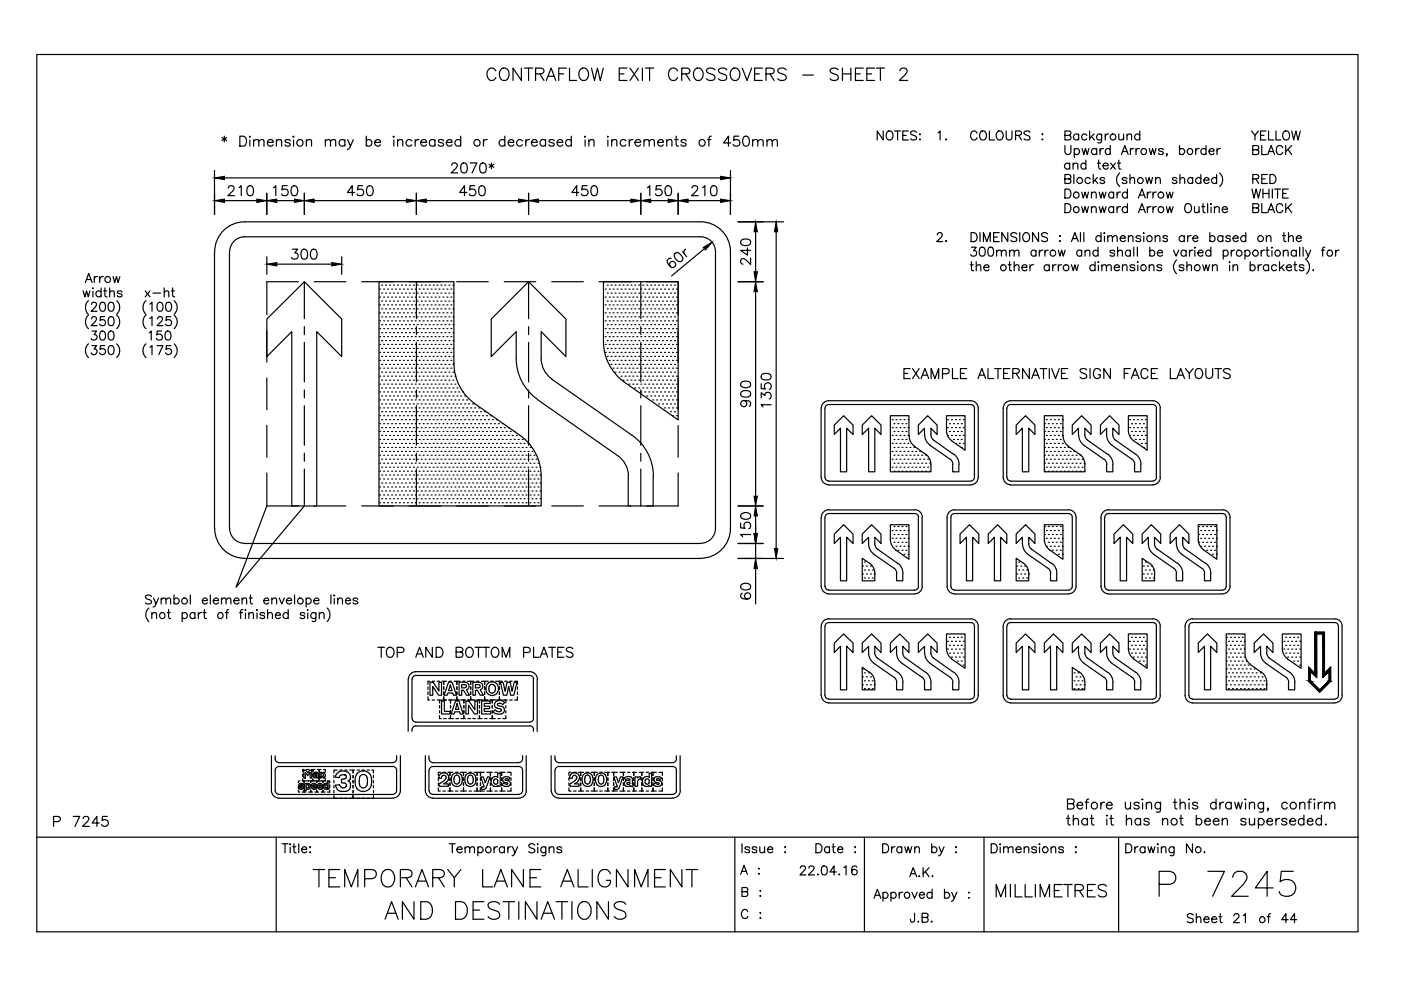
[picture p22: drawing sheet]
<svg xmlns="http://www.w3.org/2000/svg" width="297mm" height="210mm" viewBox="0 0 297 210" stroke-linecap="round" stroke-linejoin="round" font-family="sans-serif">
<g fill="none" stroke="#000" stroke-width=".25">
<path d="M7.8 11.6h280.1v186h-280.1zM105.1 15a.96 .96 0 0 0-1.1-.6 .96 .96 0 0 0-.7 1 1.15 1.15 0 0 0 .2 1.3 1.15 1.15 0 0 0 1.2 .2l.4-.5M106.1 14.8a.98 .98 0 0 1 1.2-.3 .98 .98 0 0 1 .6 .9 1.17 1.17 0 0 1-.2 1.3 1.17 1.17 0 0 1-1.3 .2 1.61 1.61 0 0 1-.3-2.1zM110.5 14.4v2.7l-1.7-2.7v2.7M111.2 14.4h1.8M112.1 14.4v2.7M113.6 15.7l1.5-.2a.58 .58 0 0 0 0-.9l-1.5-.2v2.7M114.4 15.7l.9 1.4M115.8 17.1l1.1-2.7 .9 2.7M116.2 16.2h1.3M118.5 15.7h1M120.1 14.4h-1.6v2.7"/>
<path d="M120.7 14.4v2.7h1.5M123 14.8a.98 .98 0 0 1 1.1-.3 .98 .98 0 0 1 .7 .9 1.17 1.17 0 0 1-.3 1.3 1.17 1.17 0 0 1-1.3 .2 1.61 1.61 0 0 1-.2-2.1zM125.4 14.4l.6 2.7 .7-2.7 .6 2.7 .6-2.7M131.3 15.7h1M132.9 14.4h-1.6v2.7h1.6M133.6 14.4l1.8 2.7M135.4 14.4l-1.8 2.7M136.2 14.4v2.7M136.8 14.4h1.8M137.7 14.4v2.7M143.7 15a.99 .99 0 0 0-1.2-.6 .99 .99 0 0 0-.8 1 1.17 1.17 0 0 0 .3 1.3 1.17 1.17 0 0 0 1.3 .2l.4-.5M144.5 15.7l1.5-.2a.58 .58 0 0 0 0-.9l-1.5-.2v2.7"/>
<path d="M145.4 15.7l.9 1.4M147.3 14.8a.98 .98 0 0 1 1.1-.3 .98 .98 0 0 1 .7 .9 1.17 1.17 0 0 1-.3 1.3 1.17 1.17 0 0 1-1.3 .2 1.61 1.61 0 0 1-.2-2.1zM151.6 14.8a1.02 1.02 0 0 0-1.8 .2l.2 .4 1.1 .4a.65 .65 0 0 1 .4 .5 .65 .65 0 0 1-.2 .6 1.23 1.23 0 0 1-1.5-.2M154.1 14.8a.99 .99 0 0 0-1.8 .2l.3 .4 1 .4a.65 .65 0 0 1 .5 .5 .65 .65 0 0 1-.2 .6 1.23 1.23 0 0 1-1.6-.2M155.1 14.8a.98 .98 0 0 1 1.1-.3 .98 .98 0 0 1 .7 .9 1.17 1.17 0 0 1-.3 1.3 1.17 1.17 0 0 1-1.3 .2 1.61 1.61 0 0 1-.2-2.1zM157.4 14.4l1 2.7 1-2.7M160 15.7h1M161.6 14.4h-1.6v2.7h1.6M162.4 15.7l1.5-.2a.58 .58 0 0 0 0-.9l-1.5-.2v2.7M163.3 15.7l.8 1.4M166.7 14.8a1.02 1.02 0 0 0-1.8 .2l.3 .4 1 .4a.65 .65 0 0 1 .5 .5 .65 .65 0 0 1-.3 .6 1.23 1.23 0 0 1-1.5-.2M170.2 15.9h2.2"/>
<path d="M177.7 14.8a.99 .99 0 0 0-1.7 .2l.2 .4 1 .4a.65 .65 0 0 1 .5 .5 .65 .65 0 0 1-.2 .6 1.18 1.18 0 0 1-1.5-.2M178.6 15.7h1.8M178.6 14.4v2.7M180.4 14.4v2.7M181.4 15.7h1M183 14.4h-1.6v2.7h1.6M183.8 15.7h1M185.4 14.4h-1.6v2.7h1.6M185.8 14.4h1.8M186.7 14.4v2.7M190.8 15l.3-.4 .7-.2a.63 .63 0 0 1 .4 1l-1.5 1.7h1.8M45.5 36.2v9.3"/>
<path d="M47 29.2l1.1 .6M47.6 28.9v1.2M47.6 37.7h105.2M48.1 29.2l-1.1 .6M48.4 39.9v-.1a.66 .66 0 0 1 1.1-.2 .72 .72 0 0 1-.2 .9l-1 1h1.4M50.6 39.8l.6-.4v2.1M50.9 28.9h.7a1.15 1.15 0 0 1 .7 1 1.15 1.15 0 0 1-.7 1.1h-.7zM52.6 39.5a.66 .66 0 0 1 1.1 .3 1.84 1.84 0 0 1-.3 1.6 .73 .73 0 0 1-1-.3 1.84 1.84 0 0 1 .2-1.6zM53 28.9v.2zM53 29.7v1.3M53.8 30a.73 .73 0 0 1 1-.3l.1 1.3M53.8 29.6v1.4"/>
<path d="M54.9 30a.73 .73 0 0 1 1-.3l.1 1.3M56.7 30.2h1.2a.66 .66 0 0 0-.9-.6 .66 .66 0 0 0-.2 1.1 .68 .68 0 0 0 1.1 0M58 39.8l.5-.4v2.1M58.6 30a.73 .73 0 0 1 1-.3l.1 1.3M58.6 29.6v1.4M60.9 39.4h-1l-.1 .9a.74 .74 0 0 1 1.1 0 .74 .74 0 0 1-.1 1.1 .74 .74 0 0 1-1.1-.3M61.5 29.9a.63 .63 0 0 0-1.1 0l.1 .2 .9 .3 .1 .3a.63 .63 0 0 1-1.1 0M62 39.5a.66 .66 0 0 1 1 .3 1.05 1.05 0 0 1-.7 1.7 1.1 1.1 0 0 1-.5-1.7zM62.2 28.9v.2l-.1-.1zM62.2 29.7v1.3M65 30a.73 .73 0 0 1 1-.3l.1 1.3M65 29.6v1.4"/>
<path d="M69 30a.73 .73 0 0 1 1-.3l.1 1.3M69 29.6v1.4M70.1 30a.73 .73 0 0 1 1-.3l.1 1.3M73.1 29.9a.68 .68 0 0 0-1-.1 .68 .68 0 0 0 0 1 .68 .68 0 0 0 1-.1M73.1 29.6v1.4M73.7 29.6l.6 1.4 .6-1.4M74.3 31l-.2 .4-.5 .3M76.9 39.4h-1l-.1 .9a.74 .74 0 0 1 1.1 0 .74 .74 0 0 1-.1 1.1 .74 .74 0 0 1-1.1-.3M77.7 29.9a.66 .66 0 0 1 .9-.1 .66 .66 0 0 1 0 1 .66 .66 0 0 1-.9-.1M77.7 28.9v2.1M78 39.5a.66 .66 0 0 1 1 .3 1.05 1.05 0 0 1-.7 1.7 1.1 1.1 0 0 1-.5-1.7zM79.4 30.2h1.3a.65 .65 0 0 0-1-.6 .65 .65 0 0 0-.1 1.1 .63 .63 0 0 0 1.1 0"/>
<path d="M83.5 28.9v.2l-.1-.1zM83.5 29.7v1.3M84.3 30l.5-.4 .5 .1 .1 1.3M84.3 29.6v1.4M87.3 29.9a.68 .68 0 0 0-1-.1 .68 .68 0 0 0 0 1 .68 .68 0 0 0 1-.1M88 29.6v1.4M88.8 29.6a.65 .65 0 0 0-.8 .6M89.2 30.2h1.2a.66 .66 0 0 0-.9-.6 .66 .66 0 0 0-.2 1.1 .68 .68 0 0 0 1.1 0M92.2 29.9a.66 .66 0 0 0-1-.1 .66 .66 0 0 0 0 1 .66 .66 0 0 0 1-.1M92.2 29.6v1.4M94 29.9a.63 .63 0 0 0-1.1 0l.1 .2 1 .3v.3a.63 .63 0 0 1-1.1 0M94.6 30.2h1.3a.65 .65 0 0 0-1-.6 .65 .65 0 0 0-.1 1.1 .63 .63 0 0 0 1.1 0"/>
<path d="M95.8 35.1l.1-.3 .3-.3h.4l.3 .3a.72 .72 0 0 1-.2 .9l-1.1 1h1.4M97.7 29.9a.68 .68 0 0 0-1-.1 .68 .68 0 0 0 0 1 .68 .68 0 0 0 1-.1M97.7 28.9v2.1M98 34.7a.66 .66 0 0 1 1 .3 1.84 1.84 0 0 1-.2 1.6 .73 .73 0 0 1-1-.3 1.84 1.84 0 0 1 .2-1.6zM99.7 34.5h1.4l-1 2.2M100.7 39.4h-1l-.1 .9a.74 .74 0 0 1 1.1 0 .74 .74 0 0 1-.1 1.1 .74 .74 0 0 1-1.1-.3M101.8 39.5a.66 .66 0 0 1 1 .3 1.84 1.84 0 0 1-.2 1.6 .73 .73 0 0 1-1-.3 1.84 1.84 0 0 1 .2-1.6zM102 34.7a.66 .66 0 0 1 1 .3 1.84 1.84 0 0 1-.2 1.6 .73 .73 0 0 1-1-.3 1.84 1.84 0 0 1 .2-1.6zM102.5 29.6v1.4M103.3 29.6a.65 .65 0 0 0-.8 .6M103.7 34.8l1 .7M104.2 34.5v1.3"/>
<path d="M104.7 34.8l-1 .7M107 29.9a.68 .68 0 0 0-1-.1 .68 .68 0 0 0 0 1 .68 .68 0 0 0 1-.1M107 28.9v2.1M107.8 30.2h1.1a.65 .65 0 0 0-.9-.6 .65 .65 0 0 0-.2 1.1 .64 .64 0 0 0 1.1 0M110.8 29.9a.68 .68 0 0 0-1.1-.1 .68 .68 0 0 0 0 1 .68 .68 0 0 0 1.1-.1M111.5 29.6v1.4M112.3 29.6a.65 .65 0 0 0-.8 .6M112.7 30.2h1.2a.65 .65 0 0 0-.9-.6 .65 .65 0 0 0-.2 1.1 .63 .63 0 0 0 1.1 0M115.7 29.9a.66 .66 0 0 0-1-.1 .66 .66 0 0 0 0 1 .66 .66 0 0 0 1-.1M115.7 29.6v1.4M117.5 29.9a.63 .63 0 0 0-1.1 0l.1 .2 .9 .3 .1 .3a.63 .63 0 0 1-1.1 0M118.1 30.2h1.2a.65 .65 0 0 0-.9-.6 .65 .65 0 0 0-.2 1.1 .63 .63 0 0 0 1.1 0"/>
<path d="M121.1 29.9a.68 .68 0 0 0-1-.1 .68 .68 0 0 0 0 1 .68 .68 0 0 0 1-.1M121.1 28.9v2.1M124.1 29.7v1.3M124.1 28.9v.2l-.2-.1zM124.5 39.4h-1l-.1 .9a.75 .75 0 0 1 1.1 0 .75 .75 0 0 1-.2 1.1 .75 .75 0 0 1-1.1-.3M124.9 30a.73 .73 0 0 1 1-.3l.1 1.3M124.9 29.6v1.4M125.6 39.5a.66 .66 0 0 1 1 .3 1.84 1.84 0 0 1-.2 1.6 .73 .73 0 0 1-1-.3 1.84 1.84 0 0 1 .2-1.6zM128.9 28.9v.2zM128.9 29.7v1.3M129.7 30a.73 .73 0 0 1 1-.3l.1 1.3M129.7 29.6v1.4"/>
<path d="M132.7 29.9a.66 .66 0 0 0-1-.1 .66 .66 0 0 0 0 1 .66 .66 0 0 0 1-.1M133.4 29.6v1.4M134.2 29.6a.65 .65 0 0 0-.8 .6M134.6 30.2h1.2a.65 .65 0 0 0-.9-.6 .65 .65 0 0 0-.2 1.1 .63 .63 0 0 0 1.1 0M136.5 30l.5-.4 .5 .1 .1 1.3M136.5 29.6v1.4M137.3 39.8l.5-.4v2.1M137.6 30a.73 .73 0 0 1 1.1-.3v1.3M139.5 30.2h1.1a.65 .65 0 0 0-.9-.6 .65 .65 0 0 0-.2 1.1 .64 .64 0 0 0 1.1 0M140.2 39.4h-1l-.1 .9a.75 .75 0 0 1 1.1 0 .75 .75 0 0 1-.2 1.1 .75 .75 0 0 1-1-.3M141.3 39.5a.66 .66 0 0 1 1 .3 1.84 1.84 0 0 1-.2 1.6 .73 .73 0 0 1-1-.3 1.84 1.84 0 0 1 .2-1.6zM141.4 30a.73 .73 0 0 1 1-.3l.1 1.3"/>
<path d="M141.4 29.6v1.4M143.1 29.6h.7M143.4 28.9v1.7l.1 .3 .4 .1M145.5 29.9a.63 .63 0 0 0-1.1 0l.1 .2 .9 .3 .1 .3a.63 .63 0 0 1-1.1 0M146.7 39.9v-.1a.66 .66 0 0 1 1.1-.2 .72 .72 0 0 1-.2 .9l-1 1h1.4M148.9 39.8l.6-.4v2.1M150 29.6h.7M150.8 28.9l-.4 .1-.1 .3v1.7M150.9 39.5a.66 .66 0 0 1 1 .3 1.84 1.84 0 0 1-.2 1.6 .73 .73 0 0 1-1-.3 1.84 1.84 0 0 1 .2-1.6zM154.9 36.2v9.3M155 30.3h-1.6l1-1.4v2.1M156.6 28.9h-1l-.1 .9a.74 .74 0 0 1 1.2 0 .74 .74 0 0 1-.1 1.1 .74 .74 0 0 1-1.1-.3"/>
<path d="M157.7 29a.66 .66 0 0 1 1.1 .3 1.05 1.05 0 0 1-.7 1.7 1.1 1.1 0 0 1-.5-1.7zM159.6 30a.73 .73 0 0 1 1-.3l.1 1.3M159.6 29.6v1.4M160.7 30l.5-.4 .5 .1 .1 1.3M162.6 30l.5-.4 .5 .1 .1 1.3M162.6 29.6v1.4M163.7 30a.73 .73 0 0 1 1-.3l.1 1.3M187.3 27.8v1.9l-1.3-1.9v1.9M188.2 27.9a.95 .95 0 0 1 1.2 .6 .95 .95 0 0 1-.6 1.2 1.01 1.01 0 0 1-.9-.7 1.01 1.01 0 0 1 .3-1.1zM189.7 27.8h1.2M190.3 27.8v1.9M191.4 28.7h.7"/>
<path d="M192.6 27.8h-1.2v1.9h1.2M194.3 28.1a.7 .7 0 0 0-.7-.4 .7 .7 0 0 0-.5 .5l.1 .3 .9 .4 .2 .2v.3a.88 .88 0 0 1-1.2 0M195 28.5h.1zM195 29.6h.1zM198.9 28.2l.4-.4v1.9M200.5 29.6h.2zM207.2 28.2a.69 .69 0 0 0-.8-.4 .69 .69 0 0 0-.6 .7v.5a.69 .69 0 0 0 .6 .7 .69 .69 0 0 0 .8-.5M208 27.9a.93 .93 0 0 1 1.1 .4 .93 .93 0 0 1-.1 1.1 .71 .71 0 0 1-.8 .3 .71 .71 0 0 1-.5-.7v-.5zM209.8 27.8v1.9h1.1M211.6 27.9a.93 .93 0 0 1 1.1 .4 .93 .93 0 0 1-.2 1.1l-.2 .2a.95 .95 0 0 1-1.1-.6 .95 .95 0 0 1 .4-1.1zM213.3 27.8v1.3a.62 .62 0 0 0 .6 .6 .62 .62 0 0 0 .7-.6v-1.3M215.3 28.7h.8l.4-.2 .1-.3-.5-.4h-.8v1.9"/>
<path d="M216 28.7l.6 1M218.4 28.1a.71 .71 0 0 0-.7-.4 .71 .71 0 0 0-.6 .5l.2 .3 .9 .4 .2 .5a.86 .86 0 0 1-1.3 0M220.9 28.5h.2zM220.9 29.6h.2zM225.8 37.9l1.1-.1 .1-.3v-.3l-.4-.2h-.8v1.9h.8l.4-.2v-.4l-.4-.4M225.8 28.7l1.1-.1 .1-.3v-.4l-.4-.1h-.8v1.9h.8l.4-.2v-.5l-.4-.3M225.8 30.9v1.3a.64 .64 0 0 0 .6 .6 .64 .64 0 0 0 .6-.6v-1.3M226.8 34.8a.61 .61 0 0 0-.9-.1 .61 .61 0 0 0 0 1 .61 .61 0 0 0 .9-.1M226.8 34.6v1.3M227.5 34.9a.63 .63 0 0 1 .9-.2l.1 1.2M227.5 34.6v1.3M227.7 37v1.9"/>
<path d="M227.8 31.8a.61 .61 0 0 1 .9-.1 .61 .61 0 0 1 0 .9 .61 .61 0 0 1-.9-.1M227.8 31.5v1.9M228.7 28.7a.61 .61 0 0 0-.9-.1 .61 .61 0 0 0 0 .9 .61 .61 0 0 0 .9-.1M228.7 28.4v1.3M229.4 31.5l.4 1.3 .3-1.3 .4 1.3 .4-1.3M230.2 34.8a.59 .59 0 0 0-.8 0 .59 .59 0 0 0 0 .8 .59 .59 0 0 0 .8 0M230.2 34v1.9M230.4 28.7a.61 .61 0 0 0-.9-.1 .61 .61 0 0 0 0 .9 .61 .61 0 0 0 .9-.1M231 27.8v1.9M231.2 37.9a.61 .61 0 0 0-1-.1 .61 .61 0 0 0 0 .9 .61 .61 0 0 0 1 0M231.4 29l.6 .7M231.8 37v1.9"/>
<path d="M232 28.4l-1 .9M232.1 38.2l.7 .7M232.5 31.8a.61 .61 0 0 0-.9-.1 .61 .61 0 0 0 0 .9 .61 .61 0 0 0 .9-.1M232.5 31.5v1.3M232.7 37.6l-.9 1M232.7 34.6h.6M232.9 34v1.5l.2 .3 .3 .1M233.2 31.5v1.3M233.6 28.4l-.1 1.7-.3 .2-.4-.1M233.6 28.7a.59 .59 0 0 0-.9-.1 .59 .59 0 0 0 0 .9 .59 .59 0 0 0 .9-.1M233.9 35.1h1.1a.58 .58 0 0 0-.8-.5 .58 .58 0 0 0-.3 1 .57 .57 0 0 0 1.1 0M233.9 31.5a.58 .58 0 0 0-.7 .5"/>
<path d="M234.2 37.9a.53 .53 0 0 0-.5-.3 .53 .53 0 0 0-.5 .3l.3 .3 .4 .1 .3 .4a.57 .57 0 0 1-1 0M234.3 28.4v1.3M235 28.4a.58 .58 0 0 0-.7 .6M235.4 31.8a.59 .59 0 0 0-.9-.1 .59 .59 0 0 0 0 .8 .59 .59 0 0 0 .9 0M235.4 30.9v1.9M235.5 34.6l1 1.3M236.5 34.6l-1 1.3M237 34.6h.6M237.2 28.4l.1 1.2 .5 .1 .4-.4M237.2 34v1.5l.1 .3 .4 .1M237.4 36.7a1.93 1.93 0 0 0 0 2.8M237.8 32.8l.7-1.9 .7 1.9"/>
<path d="M238 32.1h.9M238.2 28.4v1.3M238.9 37.9a.57 .57 0 0 0-1 0l.1 .2 .9 .3v.3a.62 .62 0 0 1-1 0M238.9 28.8l.5-.4 .4 .1 .1 1.2M238.9 28.4v1.3M239.6 38l.4-.4 .5 .2 .1 1.1M239.6 37v1.9M239.7 31.5v1.3M240.4 31.5a.58 .58 0 0 0-.7 .5M240.8 31.5v1.3M241.6 31.5a.58 .58 0 0 0-.8 .5M241.7 28.7a.61 .61 0 0 0-1-.1 .61 .61 0 0 0 0 .9 .61 .61 0 0 0 1-.1"/>
<path d="M241.7 27.8v1.9M242.9 37.6l.4 1.3 .3-1.3 .4 1.3 .4-1.3M243.6 31.5l.4 1.3 .4-1.3 .3 1.3 .4-1.3M245 38l.5-.4 .4 .2 .1 1.1M245 37.6v1.3M246.6 31.8a.62 .62 0 0 0-1 0l.1 .2 .8 .2 .1 .3a.57 .57 0 0 1-1 0M247.5 32.7h-.2h.2l-.2 .4M249.5 37.9a.53 .53 0 0 0-.5-.3 .53 .53 0 0 0-.4 .3l.2 .3 .5 .1 .2 .4a.57 .57 0 0 1-.9 0M250.1 31.8a.61 .61 0 0 1 .9-.1 .61 .61 0 0 1 0 .9 .61 .61 0 0 1-.9-.1M250.1 30.9v1.9M250.2 38l.4-.4 .5 .2 .1 1.1M250.2 37v1.9"/>
<path d="M252.9 37.9a.59 .59 0 0 0-.9 0 .59 .59 0 0 0 0 .8 .59 .59 0 0 0 .9 0M252.9 37.6v1.3M253.5 31.5v1.3M254.2 31.5a.63 .63 0 0 0-.7 .5M254.6 37.9a.61 .61 0 0 0-.9-.1 .61 .61 0 0 0 0 .9 .61 .61 0 0 0 .9 0M254.6 37v1.9M255.2 38.2h1.1a.6 .6 0 0 0-.8-.5 .6 .6 0 0 0-.2 1 .62 .62 0 0 0 1 0M255.7 31.8a.61 .61 0 0 0-.9-.1 .61 .61 0 0 0 0 .9 .61 .61 0 0 0 .9-.1M255.7 30.9v1.9M256.3 32h1.1v-.2a.58 .58 0 0 0-.9-.1 .58 .58 0 0 0 0 .9 .58 .58 0 0 0 .9-.1M258 37.9a.61 .61 0 0 0-1-.1 .61 .61 0 0 0 0 .9 .61 .61 0 0 0 1 0M258 37v1.9"/>
<path d="M258 31.5v1.3M258.6 36.7a1.93 1.93 0 0 1 0 2.8M258.8 31.5a.63 .63 0 0 0-.8 .5M265.4 27.8l.7 .9v1M265.6 37.9l1.1-.1 .2-.3-.1-.3-.4-.2h-.8v1.9M265.6 31.8l1.1-.1 .2-.3-.2-.5h-1.1v1.9l1.1-.1 .2-.3a.52 .52 0 0 0-.5-.6M266.2 37.9l.7 1M266.8 27.8l-.7 .9M267.3 28.7h.7M267.5 30.9v1.9h1.1M267.5 37.9h.7M268.4 27.8h-1.1v1.9h1.1"/>
<path d="M268.7 37h-1.2v1.9h1.2M268.8 32.8l.7-1.9 .7 1.9M269 27.8v1.9h1.1M269 32.1h1M269.3 37h.6a1.02 1.02 0 0 1 .6 1 1.02 1.02 0 0 1-.6 .9h-.6zM270.5 27.8v1.9h1.1M272 31.3a.69 .69 0 0 0-.8-.4 .69 .69 0 0 0-.6 .7v.4a.69 .69 0 0 0 .6 .8 .69 .69 0 0 0 .8-.5M272.3 27.9a.93 .93 0 0 1 1.1 .4 .93 .93 0 0 1-.2 1.1 .71 .71 0 0 1-.8 .3 .71 .71 0 0 1-.4-.7v-.5zM272.6 30.9v1.9M273.1 31.7l.8 1.1M273.9 27.8l.4 1.9 .5-1.9 .4 1.9 .5-1.9M273.9 30.9l-1.3 1.2"/>
<path d="M18.1 59.9l.7-1.9 .7 1.9M18.3 59.3h.9M20 58.6v1.3M20.7 58.6a.58 .58 0 0 0-.7 .6M21.1 58.6v1.3M21.9 58.6a.64 .64 0 0 0-.8 .6M24 58.6l.3 1.3 .4-1.3 .3 1.3 .4-1.3M45.5 53.4v58.7M45.5 53.4a6.3 6.3 0 0 1 6.4-6.4h96.6a6.3 6.3 0 0 1 6.4 6.4v58.7a6.3 6.3 0 0 1-6.4 6.3M47.6 42.5h6.9M48.7 53.4v58.7M48.7 53.4a3.2 3.2 0 0 1 3.2-3.2h96.6a3.2 3.2 0 0 1 3.2 3.2v58.7a3.2 3.2 0 0 1-3.2 3.1"/>
<path d="M56.6 41v4.5M56.6 54.4v3.8M58.7 42.5h3.7M58.7 56h11.6M62 52.8h1.1l-.6 .8a.68 .68 0 0 1 .7 .8 .68 .68 0 0 1-.9 .5h-.3l-.2-.3M63.3 59.7h-6.7v7M64.1 53a.66 .66 0 0 1 1 .3 1.84 1.84 0 0 1-.2 1.6 .73 .73 0 0 1-1-.3 1.84 1.84 0 0 1 .2-1.6zM64.5 41v4.5M64.5 59.7v7.9M66.1 53a.62 .62 0 0 1 1 .3 1.05 1.05 0 0 1-.7 1.6 1.27 1.27 0 0 1-.3-1.9zM66.6 59.7h6.7M66.6 42.5h19.6"/>
<path d="M72.4 54.4v3.8M75.2 40.8h-1.5l1-1.4v2.1M76.7 59.7h6.7M86.8 59.7h6.7M88.3 41v4.5M88.3 59.7v7.9M90.4 42.5h19.6M96.8 59.7h6.7M99 40.8h-1.5l1-1.4v2.1M106.9 59.7h6.7M112.1 41v4.5M112.1 59.7v7.9"/>
<path d="M114.2 42.5h19.5M117 59.7h6.7M122.7 40.8h-1.4l1-1.4v2.1M127 59.7h6.7M135.9 41v4.5M135.9 59.7v7.9M137.1 59.7h6.7v7M138 42.5h3.7M142.3 54.8a.63 .63 0 0 0-.7 .2 .63 .63 0 0 0-.1 .6 1.53 1.53 0 0 0 1.2 1.1 .65 .65 0 0 0 .5-.8 .65 .65 0 0 0-.9-.4 .65 .65 0 0 0-.2 1M143.1 53.8l.2-.2a.99 .99 0 0 1 1.2 .6l.3 .5a.64 .64 0 0 1-.2 .7 .64 .64 0 0 1-.8 0 1.79 1.79 0 0 1-.9-1.3zM143.8 41v4.5M144.7 53.3l.9 1.1"/>
<path d="M145.3 52.8a.68 .68 0 0 0-.2 1M145.9 42.5h6.9M149.4 52.7l-7 5.8M156.5 47h9.6M156.5 59.7h5.3M157.2 51a1.65 1.65 0 0 1 1.9 0 .73 .73 0 0 1-.3 1 1.45 1.45 0 0 1-1.8-.5zM158.5 52.6v1.5l-1.5-1h2.1M159.1 54.7v1.4l-.9-1a.72 .72 0 0 0-1-.2l-.2 .3v.4l.2 .3 .3 .1M160.2 49.1v8.5M164.6 49.1v67.2M198.7 49.8l.4-.5h.3l.3 .2a.61 .61 0 0 1-.2 .8l-.9 .9h1.3M200.5 51.1h.2z"/>
<path d="M205.7 56.1h.6M205.9 49.3h.6a1.02 1.02 0 0 1 .7 1 1.02 1.02 0 0 1-.7 .9h-.6zM206 52.4h1l-.6 .7a.64 .64 0 0 1 .5 1.1 .64 .64 0 0 1-1.1-.2M206 55.5v1.5l.1 .3 .3 .1M207 56.5l.4-.4 .5 .1 .1 1.2M207 55.5v1.9M207.8 49.3v1.9M207.9 52.5a.64 .64 0 0 1 .9 .3 1.21 1.21 0 0 1-.5 1.5h-.1a.99 .99 0 0 1-.5-1.5zM208.5 51.2v-1.9l.7 1.9 .7-1.9v1.9M208.6 56.7h1.1a.6 .6 0 0 0-.9-.5 .6 .6 0 0 0-.1 1 .62 .62 0 0 0 1 0M209.7 52.5a.59 .59 0 0 1 .9 .3 1.26 1.26 0 0 1-.4 1.5h-.3a1.27 1.27 0 0 1-.2-1.8zM210.7 50.2h.7"/>
<path d="M211.3 53.4l.5-.4 .4 .1 .1 1.2M211.3 53v1.3M211.9 49.3h-1.2v1.9h1.2M212.3 53.4l.5-.4 .4 .1 .1 1.2M213.7 49.3v1.9l-1.3-1.9v1.9M213.8 56.1h.6M214.1 53.4l.4-.4 .4 .1 .1 1.2M214.1 55.5v1.5v.3l.4 .1M214.1 53v1.3M215 53.4l.5-.4 .5 .1v1.2M215 56.5l.5-.4 .5 .1v1.2M215 55.5v1.9"/>
<path d="M215.6 49.6a.71 .71 0 0 0-.7-.3 .71 .71 0 0 0-.6 .5l.2 .3 .7 .2a.45 .45 0 0 1 .4 .4 .45 .45 0 0 1-.2 .4 .94 .94 0 0 1-1.1-.1M216.2 49.3v1.9M216.7 56.7h1v-.2a.62 .62 0 0 0-.8-.2 .62 .62 0 0 0-.2 .9 .62 .62 0 0 0 .9 .1l.1-.1M217 49.6a.78 .78 0 0 1 1-.1 .78 .78 0 0 1 .3 1 .77 .77 0 0 1-1 .7 .77 .77 0 0 1-.5-1.1zM218.4 56.1v1.3M219.1 56.1a.64 .64 0 0 0-.7 .6M219.6 53.3a.59 .59 0 0 0-.8 0 .59 .59 0 0 0 0 .8 .59 .59 0 0 0 .8 0M219.6 53v1.3M220.2 49.3v1.9l-1.3-1.9v1.9M220.4 53v1.3M221.1 53a.64 .64 0 0 0-.7 .6M221.5 53v1.3"/>
<path d="M222.1 49.6a.71 .71 0 0 0-.7-.3 .71 .71 0 0 0-.6 .5l.2 .3 .9 .3a.46 .46 0 0 1 0 .7 .94 .94 0 0 1-1.1-.1M222.3 53a.63 .63 0 0 0-.8 .6M222.5 56.4a.62 .62 0 0 0-.9-.1 .62 .62 0 0 0 0 .9 .62 .62 0 0 0 .9-.1M222.5 56.1v1.3M223.2 56.1v1.3M223.9 56.1a.58 .58 0 0 0-.7 .6M224.4 53l.3 1.3 .4-1.3 .3 1.3 .4-1.3M224.4 56.1v1.3M224.6 51.1h.2zM224.7 50v.2zM225.1 56.1a.58 .58 0 0 0-.7 .6M225.8 40.1h.6a1.02 1.02 0 0 1 .7 .9 1.02 1.02 0 0 1-.7 1h-.6z"/>
<path d="M225.8 43.2h.6a1.02 1.02 0 0 1 .7 .9 1.02 1.02 0 0 1-.7 1h-.6zM227.2 51.2l.7-1.9 .7 1.9M227.2 56.1l.4 1.3 .3-1.3 .4 1.3 .3-1.3M227.4 50.6h1M229.1 49.3v1.9M229.3 53.3a.59 .59 0 0 0-.8 0 .59 .59 0 0 0 0 .8 .59 .59 0 0 0 .8 0M229.3 40.7l.4 1.3 .4-1.3 .3 1.3 .4-1.3M229.3 43.8l.4 1.3 .4-1.3 .3 1.3 .4-1.3M229.3 53v1.3M229.8 49.3v1.9M230.1 53.4l.4-.4 .5 .1 .1 1.2M230.1 53v1.3"/>
<path d="M231.4 41.1l.5-.4 .4 .1 .1 1.2M231.4 44.2l.5-.4 .4 .1 .1 1.2M231.4 40.7v1.3M231.4 43.8v1.3M232.2 56.4a.62 .62 0 0 0-.9-.1 .62 .62 0 0 0 0 .9 .62 .62 0 0 0 .9-.1M232.2 55.5v1.9M232.8 53.3a.61 .61 0 0 0-.9-.1 .61 .61 0 0 0 0 1 .61 .61 0 0 0 .9-.1M232.8 52.4v1.9M232.9 56.2v1.2M232.9 55.5v.2zM233.1 40.7l.3 1.3 .4-1.3 .3 1.3 .4-1.3M233.1 43.8l.3 1.3 .4-1.3 .3 1.3 .4-1.3"/>
<path d="M233.4 50.2a.61 .61 0 0 0-.9 0 .61 .61 0 0 0 0 .9 .61 .61 0 0 0 .9-.1M233.4 49.3v1.9M233.6 56.5l.5-.4 .4 .1 .1 1.2M233.6 56.1v1.3M234.2 49.3v.2zM234.2 50.1v1.1M234.6 56.5l.4-.4 .5 .1 .1 1.2M234.9 50.3l.4-.3 .5 .1 .1 1.1M234.9 50v1.2M235.9 50.3l.4-.3 .5 .1 .1 1.1M236.1 41a.59 .59 0 0 0-.9-.1 .59 .59 0 0 0 0 .9 .59 .59 0 0 0 .9-.1M236.1 44.1a.59 .59 0 0 0-.9-.1 .59 .59 0 0 0 0 .9 .59 .59 0 0 0 .9-.1"/>
<path d="M236.1 40.7v1.3M236.1 43.8v1.3M236.2 56.7h1.1a.6 .6 0 0 0-.8-.5 .6 .6 0 0 0-.2 1 .62 .62 0 0 0 1 0M236.3 53.3a.53 .53 0 0 0-.5-.3 .53 .53 0 0 0-.5 .3l.3 .3 .6 .2 .1 .3a.57 .57 0 0 1-1 0M236.8 40.7v1.3M236.8 43.8v1.3M237 53.4l.4-.4 .5 .1 .1 1.2M237 52.4v1.9M237.5 50.5h1.1a.6 .6 0 0 0-.8-.5 .6 .6 0 0 0-.2 1 .62 .62 0 0 0 1 0M237.6 40.7a.64 .64 0 0 0-.8 .6M237.6 43.8a.64 .64 0 0 0-.8 .6M238 56.5l.4-.4 .5 .1v1.2"/>
<path d="M238 56.1v1.3M239 41a.61 .61 0 0 0-.9-.1 .61 .61 0 0 0 0 .9 .61 .61 0 0 0 .9-.1M239 44.1a.61 .61 0 0 0-.9-.1 .61 .61 0 0 0 0 .9 .61 .61 0 0 0 .9-.1M239 40.1v1.9M239 43.2v1.9M239.2 50.3l.5-.3 .4 .1 .1 1.1M239.2 50v1.2M239.7 53.3a.59 .59 0 0 0-.9 0 .59 .59 0 0 0 0 .8 .59 .59 0 0 0 .9 0M239.7 53v1.3M240.4 52.4v1.9M240.6 56.4a.62 .62 0 0 0-1 0l.1 .2 .8 .3 .1 .2a.62 .62 0 0 1-1 0M241.1 52.4v1.9"/>
<path d="M241.2 56.2v1.2M241.2 55.5v.2zM241.4 42l.7-1.9 .7 1.9M241.4 45.1l.7-1.9 .7 1.9M241.7 41.4h.8M241.7 44.5h.8M241.9 50.2a.57 .57 0 0 0-1.1 0l.1 .2 .9 .3 .1 .3a.62 .62 0 0 1-1.1 0M242.5 50.1v1.1M242.5 49.3v.2zM243.3 40.7v1.3M243.3 43.8v1.3M243.6 56.5l.5-.4 .5 .1 .1 1.2"/>
<path d="M243.6 56.1v1.3M243.8 53.3a.59 .59 0 0 1 .8 0 .59 .59 0 0 1 0 .8 .59 .59 0 0 1-.8 0M243.8 52.4v1.9M244 40.7a.64 .64 0 0 0-.7 .6M244 43.8a.64 .64 0 0 0-.7 .6M244.4 40.7v1.3M244.4 43.8v1.3M244.9 50.3l.5-.3 .4 .1 .1 1.1M244.9 50v1.2M245.2 40.7a.63 .63 0 0 0-.8 .6M245.2 43.8a.63 .63 0 0 0-.8 .6M245.4 53.6h1.1a.6 .6 0 0 0-.9-.5 .6 .6 0 0 0-.1 1 .62 .62 0 0 0 1 0"/>
<path d="M246.3 56.4a.62 .62 0 0 0-1 0l.1 .2 .8 .3 .1 .2a.62 .62 0 0 1-1 0M247.3 40.7l.3 1.3 .4-1.3 .3 1.3 .4-1.3M247.3 43.8l.3 1.3 .4-1.3 .3 1.3 .4-1.3M247.5 50.2a.56 .56 0 0 0-.9-.1v.3l.7 .2 .2 .4a.57 .57 0 0 1-.9 0M248.8 53l.6 1.3 .5-1.3M249.4 55.1a1.98 1.98 0 0 0 0 2.9M251 56.4a.62 .62 0 0 0-1 0l.1 .2 .8 .3 .1 .2a.62 .62 0 0 1-1 0M251.1 50.2a.61 .61 0 0 0-.9 0 .61 .61 0 0 0 0 .9 .61 .61 0 0 0 .9-.1M251.1 50v1.2M251.3 43.4l.2-.1a.95 .95 0 0 1 1.2 .6 .95 .95 0 0 1-.6 1.2 1 1 0 0 1-.9-.6 1 1 0 0 1 .1-1.1zM251.5 53.3a.61 .61 0 0 0-.9-.1 .61 .61 0 0 0 0 1 .61 .61 0 0 0 .9-.1M251.5 53v1.3"/>
<path d="M251.6 56.5l.5-.4 .4 .1 .1 1.2M251.6 55.5v1.9M251.8 50v1.2M252.2 53v1.3M252.5 50a.65 .65 0 0 0-.7 .5M252.9 50.5h1.1a.56 .56 0 0 0-.7-.6 .56 .56 0 0 0-.4 .8 .57 .57 0 0 0 .5 .5 .57 .57 0 0 0 .6-.2M252.9 53a.58 .58 0 0 0-.7 .6M253.3 43.8v1.2l.5 .1 .4-.4M253.3 53.1v1.2M253.3 52.4l.2 .1-.2 .1zM254 53.6h1.1a.58 .58 0 0 0-.9-.5 .58 .58 0 0 0-.1 1 .57 .57 0 0 0 1 0M254.2 43.8v1.3"/>
<path d="M254.8 43.8h.6M255 56.1l.4 1.3 .3-1.3 .4 1.3 .3-1.3M255.1 43.2v1.5l.1 .3 .3 .1M256 43.2v1.9M256.5 50.2a.61 .61 0 0 1 .9 0 .61 .61 0 0 1 0 .9 .61 .61 0 0 1-.9-.1M256.5 49.3v1.9M256.7 53.3a.61 .61 0 0 0-.9-.1 .61 .61 0 0 0 0 1 .61 .61 0 0 0 .9-.1M256.7 52.4v1.9M256.8 43.9v1.2M256.8 43.2v.1zM257.1 56.5l.4-.4 .5 .1 .1 1.2M257.1 56.1v1.3"/>
<path d="M257.5 44.2l.5-.4 .4 .1 .1 1.2M257.5 43.8v1.3M259.1 44.4h1.1a.58 .58 0 0 0-.8-.5 .58 .58 0 0 0-.2 .9 .57 .57 0 0 0 1 0M259.3 50.2a.61 .61 0 0 0-.9 0 .61 .61 0 0 0 0 .9 .61 .61 0 0 0 .9-.1M259.3 50v1.2M259.3 53.3a.59 .59 0 0 1 .9 0 .59 .59 0 0 1 0 .8 .59 .59 0 0 1-.9 0M259.3 53v1.9M260.7 56.2v1.2M260.7 55.5v.2zM260.9 50.2a.53 .53 0 0 0-.5-.3 .53 .53 0 0 0-.5 .3l.3 .3 .4 .1 .3 .4a.57 .57 0 0 1-1 0M261 53v1.3M261.4 50.5h1.1a.6 .6 0 0 0-.8-.5 .6 .6 0 0 0-.2 1 .62 .62 0 0 0 1 0"/>
<path d="M261.4 56.5l.5-.4 .4 .1 .1 1.2M261.4 56.1v1.3M261.8 53a.63 .63 0 0 0-.8 .6M264 53.3a.61 .61 0 0 1 .9-.1 .61 .61 0 0 1 0 1 .61 .61 0 0 1-.9-.1M264 53v1.9M264.1 50.2a.61 .61 0 0 0-.9 0 .61 .61 0 0 0 0 .9 .61 .61 0 0 0 .9-.1M264.1 49.3v1.9M265.1 56.4a.6 .6 0 0 1 .8-.1 .6 .6 0 0 1 0 .9 .6 .6 0 0 1-.8-.1M265.1 55.5v1.9M265.4 40.1l.5 1.9 .4-1.9 .5 1.9 .5-1.9M265.6 44.1l1.1-.1 .2-.3-.1-.4-.4-.1h-.8v1.9h.8l.4-.2 .1-.4-.5-.4M266.8 56.1v1.3"/>
<path d="M267.4 53v1.3M267.5 56.1a.63 .63 0 0 0-.7 .6M267.5 43.2v1.9h1.1M267.8 40.1v1.9M267.8 41h1.2M268.1 53a.63 .63 0 0 0-.7 .6M268.4 53h.6M268.5 50.3l.5-.3 .4 .1 .1 1.1M268.5 50v1.2M268.7 52.4v1.6v.2l.4 .1M268.8 45.1l.7-1.9 .7 1.9M269 56.4a.62 .62 0 0 0-.9-.1 .62 .62 0 0 0 0 .9 .62 .62 0 0 0 .9-.1"/>
<path d="M269 56.1v1.3M269 44.5h1M269 40.1v1.9M269.7 53.1v1.2M269.7 52.4v.2zM269.8 40.1v1.9M270.2 40.1h1.3M270.7 56.4a.6 .6 0 0 0-.9-.1 .6 .6 0 0 0 0 .9 .6 .6 0 0 0 .9-.1M270.9 40.1v1.9M271.3 55.5v1.9M271.7 56.7l.6 .7M271.9 50h.7"/>
<path d="M272 43.6a.69 .69 0 0 0-.8-.4 .69 .69 0 0 0-.6 .7v.5a.69 .69 0 0 0 .6 .7 .69 .69 0 0 0 .8-.5M272 41h.7M272.1 53.4l.5-.4 .4 .1 .1 1.2M272.1 53v1.3M272.2 49.3v1.6l.1 .2 .3 .1M272.2 56.1l-.9 .9M272.6 43.2v1.9M272.7 56.7h1.1v-.2a.62 .62 0 0 0-.8-.2 .62 .62 0 0 0-.2 .9 .62 .62 0 0 0 .9 .1l.1-.1M273.1 44l.8 1.1M273.1 40.1h-1.1v1.9h1.1M273.2 50.3l.5-.3 .4 .1 .1 1.1M273.2 49.3v1.9"/>
<path d="M273.9 43.2l-1.3 1.3M274.3 56.1h.6M274.5 55.5v1.5l.1 .3 .4 .1M274.8 50.5h1.1a.56 .56 0 0 0-.7-.6 .56 .56 0 0 0-.4 .8 .57 .57 0 0 0 .5 .5 .57 .57 0 0 0 .6-.2M274.8 53.3a.61 .61 0 0 0-.9-.1 .61 .61 0 0 0 0 1 .61 .61 0 0 0 .9-.1M274.8 53v1.3M275.6 52.4v1.9M276.3 52.4v1.9M276.5 56.4a.57 .57 0 0 0-1 0l.1 .2 .6 .2a.33 .33 0 0 1 .2 .5 .63 .63 0 0 1-.9-.2M276.8 53l.6 1.3 .5-1.3M277 55.1a1.98 1.98 0 0 1 0 2.9M277.4 54.3l-.4 .6h-.3"/>
<path d="M278.4 57.2v.2zM280.2 53h.6M280.9 52.4l-.4 .1-.1 .3v1.5M283.2 53v1.3M283.9 53a.58 .58 0 0 0-.7 .6M17.6 61.7l.4 1.2 .3-1.2 .4 1.2 .4-1.2M18.8 63.8a1.93 1.93 0 0 0 0 2.8M18.8 66.8a1.93 1.93 0 0 0 0 2.9M18.8 72.9a1.98 1.98 0 0 0 0 2.9M19.4 64.6l.3-.5 .7 .2a.66 .66 0 0 1-.2 .8l-.9 .9h1.3M19.4 67.6l.3-.5h.4l.3 .3a.61 .61 0 0 1-.2 .8l-.9 .8h1.3M19.5 70.2h1l-.5 .8a.6 .6 0 0 1 .6 .7 .6 .6 0 0 1-.9 .4l-.4-.3"/>
<path d="M19.5 73.3h1l-.5 .7a.62 .62 0 0 1 .4 1 .62 .62 0 0 1-1.1-.2M19.7 61v.2zM19.7 61.8v1.1M21.4 64.2a.61 .61 0 0 1 .9 .3 .96 .96 0 0 1-.7 1.5 1.19 1.19 0 0 1-.2-1.8zM21.4 70.3a.56 .56 0 0 1 .9 .3 1.64 1.64 0 0 1-.2 1.4 .61 .61 0 0 1-.9-.2 1.35 1.35 0 0 1 .2-1.5zM21.4 61.9a.61 .61 0 0 0-.9-.1 .61 .61 0 0 0 0 .9 .61 .61 0 0 0 .9 0M21.4 61v1.9M22 61.7h.6M22.2 67.1h-.9l-.1 .9a.66 .66 0 0 1 1 0 .66 .66 0 0 1-.2 1 .66 .66 0 0 1-.9-.3M22.2 73.3h-.9l-.1 .8a.67 .67 0 0 1 1 0 .67 .67 0 0 1-.1 1 .67 .67 0 0 1-1-.3M22.2 61v1.6l.1 .3h.4M23.2 64.2a.61 .61 0 0 1 .9 .3 .96 .96 0 0 1-.6 1.5 1.19 1.19 0 0 1-.3-1.8z"/>
<path d="M23.2 67.2a.61 .61 0 0 1 .9 .3 1.64 1.64 0 0 1-.2 1.5 .67 .67 0 0 1-.9-.3 1.6 1.6 0 0 1 .2-1.5zM23.2 70.3a.56 .56 0 0 1 .9 .3 1.64 1.64 0 0 1-.2 1.4 .67 .67 0 0 1-.9-.2 1.5 1.5 0 0 1 .2-1.5zM23.2 73.4a.63 .63 0 0 1 .9 .2 .99 .99 0 0 1-.6 1.6 1.2 1.2 0 0 1-.3-1.8zM23.3 62l.4-.3 .4 .1 .1 1.1M23.3 61v1.9M24.7 63.8a1.93 1.93 0 0 1 0 2.8M24.7 66.8a1.93 1.93 0 0 1 0 2.9M24.7 72.9a1.98 1.98 0 0 1 0 2.9M25.9 61.9a.62 .62 0 0 0-1 0v.2l.9 .3 .1 .3a.57 .57 0 0 1-1 0M30.8 61.7l1 1.2M31 63.8a1.93 1.93 0 0 0 0 2.8M31 66.8a1.93 1.93 0 0 0 0 2.9"/>
<path d="M31 72.9a1.98 1.98 0 0 0 0 2.9M31.6 70.6l.5-.4v1.9M31.8 64.5l.4-.4v1.9M31.8 67.5l.4-.4v1.9M31.8 73.6l.4-.3v1.9M31.8 61.7l-1 1.2M32.4 62.1h1.7M33.3 73.3h1.3l-.9 1.9M33.4 67.6l.4-.5h.3l.3 .3a.61 .61 0 0 1-.2 .8l-.9 .8h1.3M33.6 64.2a.61 .61 0 0 1 .9 .3 .96 .96 0 0 1-.7 1.5 1.19 1.19 0 0 1-.2-1.8zM34.3 70.2h-1l-.1 .8a.67 .67 0 0 1 1.1 0 .67 .67 0 0 1-.2 1 .67 .67 0 0 1-.9-.2M34.8 62l.4-.3 .5 .1 .1 1.1"/>
<path d="M34.8 61v1.9M35.2 70.3a.59 .59 0 0 1 1 .3 1.21 1.21 0 0 1-.5 1.5l-.5-.1a1.51 1.51 0 0 1 0-1.7zM35.4 64.2a.64 .64 0 0 1 .9 .3 .96 .96 0 0 1-.6 1.5 1.03 1.03 0 0 1-.5-1.5zM36.2 67.1h-.9l-.1 .9a.67 .67 0 0 1 1 0 .67 .67 0 0 1-.1 1 .67 .67 0 0 1-1-.3M36.2 73.3h-.9l-.1 .8a.67 .67 0 0 1 1 0 .67 .67 0 0 1-.1 1 .67 .67 0 0 1-1-.3M36.3 61.7h.7M36.6 61v1.6l.1 .3h.4M36.9 63.8a1.93 1.93 0 0 1 0 2.8M36.9 66.8a1.93 1.93 0 0 1 0 2.9M36.9 72.9a1.98 1.98 0 0 1 0 2.9M56.6 70.1v6.7M56.6 67.6l7.9-7.9 7.9 7.9v8l-5.2-5.3v37h-5.3v-37l-5.3 5.3z"/>
<path d="M64.5 69.3v1.7M64.5 72.6v8.4M80.5 64.6h.1M80.5 63h.1M80.5 61.3h.1M80.5 71.4h.1M80.5 69.7h.1M80.5 68h.1M80.5 66.3h.1M80.5 76.4h.1M80.5 74.7h.1M80.5 73h.1"/>
<path d="M80.5 79.8h.1M80.5 78.1h.1M80.9 65.5h.1M80.9 63.8h.1M80.9 62.1h.1M80.9 60.5h.1M80.9 70.5h.1M80.9 68.8h.1M80.9 67.2h.1M80.9 77.3h.1M80.9 75.6h.1M80.9 73.9h.1"/>
<path d="M80.9 72.2h.1M80.9 78.9h.1M81.3 64.6h.1M81.3 63h.1M81.3 61.3h.1M81.3 71.4h.1M81.3 69.7h.1M81.3 68h.1M81.3 66.3h.1M81.3 76.4h.1M81.3 74.7h.1M81.3 73h.1"/>
<path d="M81.3 79.8h.1M81.3 78.1h.1M81.8 65.5h.1M81.8 63.8h.1M81.8 62.1h.1M81.8 60.5h.1M81.8 70.5h.1M81.8 68.8h.1M81.8 67.2h.1M81.8 77.3h.1M81.8 75.6h.1M81.8 73.9h.1"/>
<path d="M81.8 72.2h.1M81.8 78.9h.1M82.2 64.6h.1M82.2 63h.1M82.2 61.3h.1M82.2 71.4h.1M82.2 69.7h.1M82.2 68h.1M82.2 66.3h.1M82.2 76.4h.1M82.2 74.7h.1M82.2 73h.1"/>
<path d="M82.2 79.8h.1M82.2 78.1h.1M82.6 65.5h.1M82.6 63.8h.1M82.6 62.1h.1M82.6 60.5h.1M82.6 70.5h.1M82.6 68.8h.1M82.6 67.2h.1M82.6 77.3h.1M82.6 75.6h.1M82.6 73.9h.1"/>
<path d="M82.6 72.2h.1M82.6 78.9h.1M83 64.6h.1M83 63h.1M83 61.3h.1M83 71.4h.1M83 69.7h.1M83 68h.1M83 66.3h.1M83 76.4h.1M83 74.7h.1M83 73h.1"/>
<path d="M83 79.8h.1M83 78.1h.1M83.4 65.5h.1M83.4 63.8h.1M83.4 62.1h.1M83.4 60.5h.1M83.4 70.5h.1M83.4 68.8h.1M83.4 67.2h.1M83.4 77.3h.1M83.4 75.6h.1M83.4 73.9h.1"/>
<path d="M83.4 72.2h.1M83.4 78.9h.1M83.8 64.6h.1M83.8 63h.1M83.8 61.3h.1M83.8 71.4h.1M83.8 69.7h.1M83.8 68h.1M83.8 66.3h.1M83.8 76.4h.1M83.8 74.7h.1M83.8 73h.1"/>
<path d="M83.8 79.8h.1M83.8 78.1h.1M84.3 65.5h.1M84.3 63.8h.1M84.3 62.1h.1M84.3 60.5h.1M84.3 70.5h.1M84.3 68.8h.1M84.3 67.2h.1M84.3 77.3h.1M84.3 75.6h.1M84.3 73.9h.1"/>
<path d="M84.3 72.2h.1M84.3 78.9h.1M84.7 64.6h.1M84.7 63h.1M84.7 61.3h.1M84.7 71.4h.1M84.7 69.7h.1M84.7 68h.1M84.7 66.3h.1M84.7 76.4h.1M84.7 74.7h.1M84.7 73h.1"/>
<path d="M84.7 79.8h.1M84.7 78.1h.1M85.1 65.5h.1M85.1 63.8h.1M85.1 62.1h.1M85.1 60.5h.1M85.1 70.5h.1M85.1 68.8h.1M85.1 67.2h.1M85.1 77.3h.1M85.1 75.6h.1M85.1 73.9h.1"/>
<path d="M85.1 72.2h.1M85.1 78.9h.1M85.5 64.6h.1M85.5 63h.1M85.5 61.3h.1M85.5 71.4h.1M85.5 69.7h.1M85.5 68h.1M85.5 66.3h.1M85.5 76.4h.1M85.5 74.7h.1M85.5 73h.1"/>
<path d="M85.5 79.8h.1M85.5 78.1h.1M86 65.5h.1M86 63.8h.1M86 62.1h.1M86 60.5h.1M86 70.5h.1M86 68.8h.1M86 67.2h.1M86 77.3h.1M86 75.6h.1M86 73.9h.1"/>
<path d="M86 72.2h.1M86 78.9h.1M86.4 64.6h.1M86.4 63h.1M86.4 61.3h.1M86.4 71.4h.1M86.4 69.7h.1M86.4 68h.1M86.4 66.3h.1M86.4 76.4h.1M86.4 74.7h.1M86.4 73h.1"/>
<path d="M86.4 79.8h.1M86.4 78.1h.1M86.8 65.5h.1M86.8 63.8h.1M86.8 62.1h.1M86.8 60.5h.1M86.8 70.5h.1M86.8 68.8h.1M86.8 67.2h.1M86.8 77.3h.1M86.8 75.6h.1M86.8 73.9h.1"/>
<path d="M86.8 72.2h.1M86.8 78.9h.1M87.2 64.6h.1M87.2 63h.1M87.2 61.3h.1M87.2 71.4h.1M87.2 69.7h.1M87.2 68h.1M87.2 66.3h.1M87.2 76.4h.1M87.2 74.7h.1M87.2 73h.1"/>
<path d="M87.2 79.8h.1M87.2 78.1h.1M87.6 65.5h.1M87.6 63.8h.1M87.6 62.1h.1M87.6 60.5h.1M87.6 70.5h.1M87.6 68.8h.1M87.6 67.2h.1M87.6 77.3h.1M87.6 75.6h.1M87.6 73.9h.1"/>
<path d="M87.6 72.2h.1M87.6 78.9h.1M88 64.6h.1M88 63h.1M88 61.3h.1M88 71.4h.1M88 69.7h.1M88 68h.1M88 66.3h.1M88 76.4h.1M88 74.7h.1M88 73h.1"/>
<path d="M88 79.8h.1M88 78.1h.1M88.3 69.3v1.7M88.3 72.6v8.4M88.4 65.5h.1M88.4 63.8h.1M88.4 62.1h.1M88.4 60.5h.1M88.4 70.5h.1M88.4 68.8h.1M88.4 67.2h.1M88.4 77.3h.1"/>
<path d="M88.4 75.6h.1M88.4 73.9h.1M88.4 72.2h.1M88.4 78.9h.1M88.9 64.6h.1M88.9 63h.1M88.9 61.3h.1M88.9 71.4h.1M88.9 69.7h.1M88.9 68h.1M88.9 66.3h.1M88.9 76.4h.1"/>
<path d="M88.9 74.7h.1M88.9 73h.1M88.9 79.8h.1M88.9 78.1h.1M89.3 65.5h.1M89.3 63.8h.1M89.3 62.1h.1M89.3 60.5h.1M89.3 70.5h.1M89.3 68.8h.1M89.3 67.2h.1M89.3 77.3h.1"/>
<path d="M89.3 75.6h.1M89.3 73.9h.1M89.3 72.2h.1M89.3 78.9h.1M89.7 64.6h.1M89.7 63h.1M89.7 61.3h.1M89.7 71.4h.1M89.7 69.7h.1M89.7 68h.1M89.7 66.3h.1M89.7 76.4h.1"/>
<path d="M89.7 74.7h.1M89.7 73h.1M89.7 79.8h.1M89.7 78.1h.1M90.1 65.5h.1M90.1 63.8h.1M90.1 62.1h.1M90.1 60.5h.1M90.1 70.5h.1M90.1 68.8h.1M90.1 67.2h.1M90.1 77.3h.1"/>
<path d="M90.1 75.6h.1M90.1 73.9h.1M90.1 72.2h.1M90.1 78.9h.1M90.6 64.6h.1M90.6 63h.1M90.6 61.3h.1M90.6 71.4h.1M90.6 69.7h.1M90.6 68h.1M90.6 66.3h.1M90.6 76.4h.1"/>
<path d="M90.6 74.7h.1M90.6 73h.1M90.6 79.8h.1M90.6 78.1h.1M91 65.5h.1M91 63.8h.1M91 62.1h.1M91 60.5h.1M91 70.5h.1M91 68.8h.1M91 67.2h.1M91 77.3h.1"/>
<path d="M91 75.6h.1M91 73.9h.1M91 72.2h.1M91 78.9h.1M91.4 64.6h.1M91.4 63h.1M91.4 61.3h.1M91.4 71.4h.1M91.4 69.7h.1M91.4 68h.1M91.4 66.3h.1M91.4 76.4h.1"/>
<path d="M91.4 74.7h.1M91.4 73h.1M91.4 79.8h.1M91.4 78.1h.1M91.8 65.5h.1M91.8 63.8h.1M91.8 62.1h.1M91.8 60.5h.1M91.8 70.5h.1M91.8 68.8h.1M91.8 67.2h.1M91.8 77.3h.1"/>
<path d="M91.8 75.6h.1M91.8 73.9h.1M91.8 72.2h.1M91.8 78.9h.1M92.3 64.6h.1M92.3 63h.1M92.3 61.3h.1M92.3 71.4h.1M92.3 69.7h.1M92.3 68h.1M92.3 66.3h.1M92.3 76.4h.1"/>
<path d="M92.3 74.7h.1M92.3 73h.1M92.3 79.8h.1M92.3 78.1h.1M92.6 65.5h.1M92.6 63.8h.1M92.6 62.1h.1M92.6 60.5h.1M92.6 70.5h.1M92.6 68.8h.1M92.6 67.2h.1M92.6 77.3h.1"/>
<path d="M92.6 75.6h.1M92.6 73.9h.1M92.6 72.2h.1M92.6 78.9h.1M93.1 64.6h.1M93.1 63h.1M93.1 61.3h.1M93.1 71.4h.1M93.1 69.7h.1M93.1 68h.1M93.1 66.3h.1M93.1 76.4h.1"/>
<path d="M93.1 74.7h.1M93.1 73h.1M93.1 79.8h.1M93.1 78.1h.1M93.5 65.5h.1M93.5 63.8h.1M93.5 62.1h.1M93.5 60.5h.1M93.5 70.5h.1M93.5 68.8h.1M93.5 67.2h.1M93.5 77.3h.1"/>
<path d="M93.5 75.6h.1M93.5 73.9h.1M93.5 72.2h.1M93.5 78.9h.1M93.9 64.6h.1M93.9 63h.1M93.9 61.3h.1M93.9 71.4h.1M93.9 69.7h.1M93.9 68h.1M93.9 66.3h.1M93.9 76.4h.1"/>
<path d="M93.9 74.7h.1M93.9 73h.1M93.9 79.8h.1M93.9 78.1h.1M94.3 65.5h.1M94.3 63.8h.1M94.3 62.1h.1M94.3 60.5h.1M94.3 70.5h.1M94.3 68.8h.1M94.3 67.2h.1M94.3 77.3h.1"/>
<path d="M94.3 75.6h.1M94.3 73.9h.1M94.3 72.2h.1M94.3 78.9h.1M94.8 64.6h.1M94.8 63h.1M94.8 61.3h.1M94.8 71.4h.1M94.8 69.7h.1M94.8 68h.1M94.8 66.3h.1M94.8 76.4h.1"/>
<path d="M94.8 74.7h.1M94.8 73h.1M94.8 79.8h.1M94.8 78.1h.1M95.2 65.5h.1M95.2 63.8h.1M95.2 62.1h.1M95.2 60.5h.1M95.2 70.5h.1M95.2 68.8h.1M95.2 67.2h.1M95.2 77.3h.1"/>
<path d="M95.2 75.6h.1M95.2 73.9h.1M95.2 72.2h.1M95.2 78.9h.1M95.6 64.6h.1M95.6 63h.1M95.6 61.3h.1M95.6 71.4h.1M95.6 69.7h.1M95.6 68h.1M95.6 66.3h.1M95.6 76.4h.1"/>
<path d="M95.6 74.7h.1M95.6 73h.1M95.6 79.8h.1M95.6 78.1h.1M96 65.5h.1M96 63.8h.1M96 62.1h.1M96 60.5h.1M96 70.5h.1M96 68.8h.1M96 67.2h.1M96 77.3h.1"/>
<path d="M96 75.6h.1M96 73.9h.1M96 72.2h.1M96 78.9h.1M96.2 77a10.6 10.6 0 0 0 4.5 8.6M96.2 77v-17.3h-15.8v47.6h34.3v-6.3M96.4 79.8h.1M112.1 69.3v1.7M112.1 72.6v8.4M127.9 72.4a10.6 10.6 0 0 0 4.5 8.7l11.4 7.9v-29.3h-15.9v12.7M128.3 64.6h.1M128.3 63h.1"/>
<path d="M128.3 61.3h.1M128.3 71.4h.1M128.3 69.7h.1M128.3 68h.1M128.3 66.3h.1M128.3 74.7h.1M128.3 73h.1M128.7 65.5h.1M128.7 63.8h.1M128.7 62.1h.1M128.7 60.5h.1M128.7 70.5h.1"/>
<path d="M128.7 68.8h.1M128.7 67.2h.1M128.7 75.6h.1M128.7 73.9h.1M128.7 72.2h.1M129.2 64.6h.1M129.2 63h.1M129.2 61.3h.1M129.2 71.4h.1M129.2 69.7h.1M129.2 68h.1M129.2 66.3h.1"/>
<path d="M129.2 76.4h.1M129.2 74.7h.1M129.2 73h.1M129.6 65.5h.1M129.6 63.8h.1M129.6 62.1h.1M129.6 60.5h.1M129.6 70.5h.1M129.6 68.8h.1M129.6 67.2h.1M129.6 75.6h.1M129.6 73.9h.1"/>
<path d="M129.6 72.2h.1M129.6 77.3h.1M130 64.6h.1M130 63h.1M130 61.3h.1M130 71.4h.1M130 69.7h.1M130 68h.1M130 66.3h.1M130 76.4h.1M130 74.7h.1M130 73h.1"/>
<path d="M130 78.1h.1M130.4 65.5h.1M130.4 63.8h.1M130.4 62.1h.1M130.4 60.5h.1M130.4 70.5h.1M130.4 68.8h.1M130.4 67.2h.1M130.4 75.6h.1M130.4 73.9h.1M130.4 72.2h.1M130.4 78.9h.1"/>
<path d="M130.4 77.3h.1M130.8 64.6h.1M130.8 63h.1M130.8 61.3h.1M130.8 71.4h.1M130.8 69.7h.1M130.8 68h.1M130.8 66.3h.1M130.8 76.4h.1M130.8 74.7h.1M130.8 73h.1M130.8 78.1h.1"/>
<path d="M131.2 65.5h.1M131.2 63.8h.1M131.2 62.1h.1M131.2 60.5h.1M131.2 70.5h.1M131.2 68.8h.1M131.2 67.2h.1M131.2 75.6h.1M131.2 73.9h.1M131.2 72.2h.1M131.2 78.9h.1M131.2 77.3h.1"/>
<path d="M131.7 64.6h.1M131.7 63h.1M131.7 61.3h.1M131.7 71.4h.1M131.7 69.7h.1M131.7 68h.1M131.7 66.3h.1M131.7 76.4h.1M131.7 74.7h.1M131.7 73h.1M131.7 79.8h.1M131.7 78.1h.1"/>
<path d="M132.1 65.5h.1M132.1 63.8h.1M132.1 62.1h.1M132.1 60.5h.1M132.1 70.5h.1M132.1 68.8h.1M132.1 67.2h.1M132.1 75.6h.1M132.1 73.9h.1M132.1 72.2h.1M132.1 78.9h.1M132.1 77.3h.1"/>
<path d="M132.5 64.6h.1M132.5 63h.1M132.5 61.3h.1M132.5 71.4h.1M132.5 69.7h.1M132.5 68h.1M132.5 66.3h.1M132.5 76.4h.1M132.5 74.7h.1M132.5 73h.1M132.5 79.8h.1M132.5 78.1h.1"/>
<path d="M132.9 65.5h.1M132.9 63.8h.1M132.9 62.1h.1M132.9 60.5h.1M132.9 70.5h.1M132.9 68.8h.1M132.9 67.2h.1M132.9 75.6h.1M132.9 73.9h.1M132.9 72.2h.1M132.9 78.9h.1M132.9 77.3h.1"/>
<path d="M133.4 64.6h.1M133.4 63h.1M133.4 61.3h.1M133.4 69.7h.1M133.4 68h.1M133.4 66.3h.1M133.4 76.4h.1M133.4 74.7h.1M133.4 73h.1M133.4 71.4h.1M133.4 79.8h.1M133.4 78.1h.1"/>
<path d="M133.8 65.5h.1M133.8 63.8h.1M133.8 62.1h.1M133.8 60.5h.1M133.8 70.5h.1M133.8 68.8h.1M133.8 67.2h.1M133.8 75.6h.1M133.8 73.9h.1M133.8 72.2h.1M133.8 78.9h.1M133.8 77.3h.1"/>
<path d="M134.2 64.6h.1M134.2 63h.1M134.2 61.3h.1M134.2 69.7h.1M134.2 68h.1M134.2 66.3h.1M134.2 76.4h.1M134.2 74.7h.1M134.2 73h.1M134.2 71.4h.1M134.2 79.8h.1M134.2 78.1h.1"/>
<path d="M134.6 65.5h.1M134.6 63.8h.1M134.6 62.1h.1M134.6 60.5h.1M134.6 70.5h.1M134.6 68.8h.1M134.6 67.2h.1M134.6 75.6h.1M134.6 73.9h.1M134.6 72.2h.1M134.6 78.9h.1M134.6 77.3h.1"/>
<path d="M135 64.6h.1M135 63h.1M135 61.3h.1M135 69.7h.1M135 68h.1M135 66.3h.1M135 76.4h.1M135 74.7h.1M135 73h.1M135 71.4h.1M135 79.8h.1M135 78.1h.1"/>
<path d="M135.4 65.5h.1M135.4 63.8h.1M135.4 62.1h.1M135.4 60.5h.1M135.4 70.5h.1M135.4 68.8h.1M135.4 67.2h.1M135.4 75.6h.1M135.4 73.9h.1M135.4 72.2h.1M135.4 78.9h.1M135.4 77.3h.1"/>
<path d="M135.9 64.6h.1M135.9 63h.1M135.9 61.3h.1M135.9 69.7h.1M135.9 68h.1M135.9 66.3h.1M135.9 76.4h.1M135.9 74.7h.1M135.9 73h.1M135.9 71.4h.1M135.9 79.8h.1M135.9 78.1h.1"/>
<path d="M135.9 69.3v1.7M135.9 72.6v8.4M136.3 65.5h.1M136.3 63.8h.1M136.3 62.1h.1M136.3 60.5h.1M136.3 70.5h.1M136.3 68.8h.1M136.3 67.2h.1M136.3 75.6h.1M136.3 73.9h.1M136.3 72.2h.1"/>
<path d="M136.3 78.9h.1M136.3 77.3h.1M136.7 64.6h.1M136.7 63h.1M136.7 61.3h.1M136.7 69.7h.1M136.7 68h.1M136.7 66.3h.1M136.7 76.4h.1M136.7 74.7h.1M136.7 73h.1M136.7 71.4h.1"/>
<path d="M136.7 79.8h.1M136.7 78.1h.1M137.1 65.5h.1M137.1 63.8h.1M137.1 62.1h.1M137.1 60.5h.1M137.1 70.5h.1M137.1 68.8h.1M137.1 67.2h.1M137.1 75.6h.1M137.1 73.9h.1M137.1 72.2h.1"/>
<path d="M137.1 78.9h.1M137.1 77.3h.1M137.6 64.6h.1M137.6 63h.1M137.6 61.3h.1M137.6 69.7h.1M137.6 68h.1M137.6 66.3h.1M137.6 76.4h.1M137.6 74.7h.1M137.6 73h.1M137.6 71.4h.1"/>
<path d="M137.6 79.8h.1M137.6 78.1h.1M138 65.5h.1M138 63.8h.1M138 62.1h.1M138 60.5h.1M138 70.5h.1M138 68.8h.1M138 67.2h.1M138 75.6h.1M138 73.9h.1M138 72.2h.1"/>
<path d="M138 78.9h.1M138 77.3h.1M138.4 64.6h.1M138.4 63h.1M138.4 61.3h.1M138.4 69.7h.1M138.4 68h.1M138.4 66.3h.1M138.4 76.4h.1M138.4 74.7h.1M138.4 73h.1M138.4 71.4h.1"/>
<path d="M138.4 79.8h.1M138.4 78.1h.1M138.8 63.8h.1M138.8 62.1h.1M138.8 60.5h.1M138.8 70.5h.1M138.8 68.8h.1M138.8 67.2h.1M138.8 65.5h.1M138.8 75.6h.1M138.8 73.9h.1M138.8 72.2h.1"/>
<path d="M138.8 78.9h.1M138.8 77.3h.1M139.2 64.6h.1M139.2 63h.1M139.2 61.3h.1M139.2 69.7h.1M139.2 68h.1M139.2 66.3h.1M139.2 76.4h.1M139.2 74.7h.1M139.2 73h.1M139.2 71.4h.1"/>
<path d="M139.2 79.8h.1M139.2 78.1h.1M139.6 63.8h.1M139.6 62.1h.1M139.6 60.5h.1M139.6 70.5h.1M139.6 68.8h.1M139.6 67.2h.1M139.6 65.5h.1M139.6 75.6h.1M139.6 73.9h.1M139.6 72.2h.1"/>
<path d="M139.6 78.9h.1M139.6 77.3h.1M140.1 64.6h.1M140.1 63h.1M140.1 61.3h.1M140.1 69.7h.1M140.1 68h.1M140.1 66.3h.1M140.1 76.4h.1M140.1 74.7h.1M140.1 73h.1M140.1 71.4h.1"/>
<path d="M140.1 79.8h.1M140.1 78.1h.1M140.5 63.8h.1M140.5 62.1h.1M140.5 60.5h.1M140.5 70.5h.1M140.5 68.8h.1M140.5 67.2h.1M140.5 65.5h.1M140.5 75.6h.1M140.5 73.9h.1M140.5 72.2h.1"/>
<path d="M140.5 78.9h.1M140.5 77.3h.1M140.9 64.6h.1M140.9 63h.1M140.9 61.3h.1M140.9 69.7h.1M140.9 68h.1M140.9 66.3h.1M140.9 76.4h.1M140.9 74.7h.1M140.9 73h.1M140.9 71.4h.1"/>
<path d="M140.9 79.8h.1M140.9 78.1h.1M141.3 63.8h.1M141.3 62.1h.1M141.3 60.5h.1M141.3 70.5h.1M141.3 68.8h.1M141.3 67.2h.1M141.3 65.5h.1M141.3 75.6h.1M141.3 73.9h.1M141.3 72.2h.1"/>
<path d="M141.3 78.9h.1M141.3 77.3h.1M141.7 64.6h.1M141.7 63h.1M141.7 61.3h.1M141.7 69.7h.1M141.7 68h.1M141.7 66.3h.1M141.7 76.4h.1M141.7 74.7h.1M141.7 73h.1M141.7 71.4h.1"/>
<path d="M141.7 79.8h.1M141.7 78.1h.1M142.2 63.8h.1M142.2 62.1h.1M142.2 60.5h.1M142.2 70.5h.1M142.2 68.8h.1M142.2 67.2h.1M142.2 65.5h.1M142.2 75.6h.1M142.2 73.9h.1M142.2 72.2h.1"/>
<path d="M142.2 78.9h.1M142.2 77.3h.1M142.6 64.6h.1M142.6 63h.1M142.6 61.3h.1M142.6 69.7h.1M142.6 68h.1M142.6 66.3h.1M142.6 76.4h.1M142.6 74.7h.1M142.6 73h.1M142.6 71.4h.1"/>
<path d="M142.6 79.8h.1M142.6 78.1h.1M143 63.8h.1M143 62.1h.1M143 60.5h.1M143 70.5h.1M143 68.8h.1M143 67.2h.1M143 65.5h.1M143 75.6h.1M143 73.9h.1M143 72.2h.1"/>
<path d="M143 78.9h.1M143 77.3h.1M143.4 64.6h.1M143.4 63h.1M143.4 61.3h.1M143.4 69.7h.1M143.4 68h.1M143.4 66.3h.1M143.4 76.4h.1M143.4 74.7h.1M143.4 73h.1M143.4 71.4h.1"/>
<path d="M143.4 79.8h.1M143.4 78.1h.1M143.8 70.1v6.7M160.2 61.8v43.4M161.5 79.5a1.39 1.39 0 0 1 2 .3v.2a1.39 1.39 0 0 1-2 .3zM191.7 79.2h.8M193 78.1h-1.3v2.2h1.3M193.5 78.1l1.4 2.2M194.9 78.1l-1.4 2.2M195.6 79.5h1M199.8 79.2h.9a.55 .55 0 0 0 .5-.5 .55 .55 0 0 0-.5-.6h-.9v2.2M201.9 78.1v2.2h1.2"/>
<path d="M203.6 79.2h.8M204.9 78.1h-1.3v2.2h1.3M207.7 79.5h1M209.5 78.1v2.2h1.2M210.9 78.1h1.4M211.6 78.1v2.2M212.8 79.2h.8M214.1 78.1h-1.3v2.2h1.3M214.7 79.2h.9a.58 .58 0 0 0 .5-.7l-.2-.3-.3-.1h-.9v2.2M215.4 79.2l.7 1.1M218.2 78.1v2.2l-1.4-2.2v2.2M219 79.5h1.1"/>
<path d="M220.5 78.1h1.5M221.2 78.1v2.2M222.5 78.1v2.2M223 78.1l.8 2.2 .8-2.2M225.1 79.2h.8M226.4 78.1h-1.3v2.2h1.3M230.4 78.4a.79 .79 0 0 0-.8-.3 .79 .79 0 0 0-.6 .6l.2 .3 .8 .2a.58 .58 0 0 1 .4 .8 .91 .91 0 0 1-1.4 0M231.1 78.1v2.2M233.3 78.7a.76 .76 0 0 0-.9-.6 .76 .76 0 0 0-.6 .9 .9 .9 0 0 0 .2 .9 .9 .9 0 0 0 1 .2l.2-.1 .1-.5h-.5M235.4 78.1v2.2l-1.4-2.2v2.2M238.4 79.2h.8M239.7 78.1h-1.3v2.2"/>
<path d="M240.2 79.5h1M243.4 78.7a.76 .76 0 0 0-.9-.6 .76 .76 0 0 0-.6 .9 .94 .94 0 0 0 1 1.3l.5-.5M244.1 79.2h.8M245.4 78.1h-1.3v2.2h1.3M248.1 78.1v2.2h1.3M249.8 79.5h1M251.3 78.1l.9 1.1v1.1M253 78.1l-.8 1.1M253.5 78.4a.8 .8 0 0 1 1-.2 .8 .8 0 0 1 .5 .8 .9 .9 0 0 1-.3 1.1 .9 .9 0 0 1-1.2-.1l-.1-.5zM255.7 78.1v1.5a.72 .72 0 0 0 .7 .7 .72 .72 0 0 0 .7-.7v-1.5M257.6 78.1h1.4M258.3 78.1v2.2"/>
<path d="M260.8 78.4a.82 .82 0 0 0-1.4 .3l.2 .3 1 .3 .2 .3v.4a.97 .97 0 0 1-1.4 0M56.6 80.1v6.8M56.6 90.2v6.7M64.5 99.4v7.9l-14.4 17.2 6.5-17.2M64.5 82.7v1.7M64.5 86v8.4M64.5 96.1v1.7M80.5 83.1h.1M80.5 81.4h.1M80.5 89.8h.1M80.5 88.1h.1M80.5 86.5h.1"/>
<path d="M80.5 84.8h.1M80.5 96.5h.1M80.5 94.9h.1M80.5 93.2h.1M80.5 91.5h.1M80.5 99.9h.1M80.5 98.2h.1M80.9 83.9h.1M80.9 82.3h.1M80.9 80.6h.1M80.9 90.7h.1M80.9 89h.1"/>
<path d="M80.9 87.3h.1M80.9 85.6h.1M80.9 95.7h.1M80.9 94h.1M80.9 92.3h.1M80.9 99.1h.1M80.9 97.4h.1M81.3 83.1h.1M81.3 81.4h.1M81.3 89.8h.1M81.3 88.1h.1M81.3 86.5h.1"/>
<path d="M81.3 84.8h.1M81.3 96.5h.1M81.3 94.9h.1M81.3 93.2h.1M81.3 91.5h.1M81.3 99.9h.1M81.3 98.2h.1M81.8 83.9h.1M81.8 82.3h.1M81.8 80.6h.1M81.8 90.7h.1M81.8 89h.1"/>
<path d="M81.8 87.3h.1M81.8 85.6h.1M81.8 95.7h.1M81.8 94h.1M81.8 92.3h.1M81.8 99.1h.1M81.8 97.4h.1M82.2 83.1h.1M82.2 81.4h.1M82.2 89.8h.1M82.2 88.1h.1M82.2 86.5h.1"/>
<path d="M82.2 84.8h.1M82.2 96.5h.1M82.2 94.9h.1M82.2 93.2h.1M82.2 91.5h.1M82.2 99.9h.1M82.2 98.2h.1M82.6 83.9h.1M82.6 82.3h.1M82.6 80.6h.1M82.6 90.7h.1M82.6 89h.1"/>
<path d="M82.6 87.3h.1M82.6 85.6h.1M82.6 95.7h.1M82.6 94h.1M82.6 92.3h.1M82.6 99.1h.1M82.6 97.4h.1M83 83.1h.1M83 81.4h.1M83 89.8h.1M83 88.1h.1M83 86.5h.1"/>
<path d="M83 84.8h.1M83 96.5h.1M83 94.9h.1M83 93.2h.1M83 91.5h.1M83 99.9h.1M83 98.2h.1M83.4 83.9h.1M83.4 82.3h.1M83.4 80.6h.1M83.4 90.7h.1M83.4 89h.1"/>
<path d="M83.4 87.3h.1M83.4 85.6h.1M83.4 95.7h.1M83.4 94h.1M83.4 92.3h.1M83.4 99.1h.1M83.4 97.4h.1M83.8 83.1h.1M83.8 81.4h.1M83.8 89.8h.1M83.8 88.1h.1M83.8 86.5h.1"/>
<path d="M83.8 84.8h.1M83.8 96.5h.1M83.8 94.9h.1M83.8 93.2h.1M83.8 91.5h.1M83.8 99.9h.1M83.8 98.2h.1M84.3 82.3h.1M84.3 80.6h.1M84.3 90.7h.1M84.3 89h.1M84.3 87.3h.1"/>
<path d="M84.3 85.6h.1M84.3 83.9h.1M84.3 95.7h.1M84.3 94h.1M84.3 92.3h.1M84.3 99.1h.1M84.3 97.4h.1M84.7 83.1h.1M84.7 81.4h.1M84.7 89.8h.1M84.7 88.1h.1M84.7 86.5h.1"/>
<path d="M84.7 84.8h.1M84.7 96.5h.1M84.7 94.9h.1M84.7 93.2h.1M84.7 91.5h.1M84.7 99.9h.1M84.7 98.2h.1M85.1 82.3h.1M85.1 80.6h.1M85.1 90.7h.1M85.1 89h.1M85.1 87.3h.1"/>
<path d="M85.1 85.6h.1M85.1 83.9h.1M85.1 95.7h.1M85.1 94h.1M85.1 92.3h.1M85.1 99.1h.1M85.1 97.4h.1M85.5 83.1h.1M85.5 81.4h.1M85.5 89.8h.1M85.5 88.1h.1M85.5 86.5h.1"/>
<path d="M85.5 84.8h.1M85.5 96.5h.1M85.5 94.9h.1M85.5 93.2h.1M85.5 91.5h.1M85.5 99.9h.1M85.5 98.2h.1M86 82.3h.1M86 80.6h.1M86 90.7h.1M86 89h.1M86 87.3h.1"/>
<path d="M86 85.6h.1M86 83.9h.1M86 95.7h.1M86 94h.1M86 92.3h.1M86 99.1h.1M86 97.4h.1M86.4 83.1h.1M86.4 81.4h.1M86.4 89.8h.1M86.4 88.1h.1M86.4 86.5h.1"/>
<path d="M86.4 84.8h.1M86.4 96.5h.1M86.4 94.9h.1M86.4 93.2h.1M86.4 91.5h.1M86.4 99.9h.1M86.4 98.2h.1M86.8 82.3h.1M86.8 80.6h.1M86.8 90.7h.1M86.8 89h.1M86.8 87.3h.1"/>
<path d="M86.8 85.6h.1M86.8 83.9h.1M86.8 95.7h.1M86.8 94h.1M86.8 92.3h.1M86.8 99.1h.1M86.8 97.4h.1M87.2 83.1h.1M87.2 81.4h.1M87.2 89.8h.1M87.2 88.1h.1M87.2 86.5h.1"/>
<path d="M87.2 84.8h.1M87.2 96.5h.1M87.2 94.9h.1M87.2 93.2h.1M87.2 91.5h.1M87.2 99.9h.1M87.2 98.2h.1M87.6 82.3h.1M87.6 80.6h.1M87.6 90.7h.1M87.6 89h.1M87.6 87.3h.1"/>
<path d="M87.6 85.6h.1M87.6 83.9h.1M87.6 95.7h.1M87.6 94h.1M87.6 92.3h.1M87.6 99.1h.1M87.6 97.4h.1M88 83.1h.1M88 81.4h.1M88 89.8h.1M88 88.1h.1M88 86.5h.1"/>
<path d="M88 84.8h.1M88 96.5h.1M88 94.9h.1M88 93.2h.1M88 91.5h.1M88 99.9h.1M88 98.2h.1M88.3 82.7v1.7M88.3 86v8.4M88.3 96.1v1.7M88.3 99.4v7.9M88.4 82.3h.1"/>
<path d="M88.4 80.6h.1M88.4 90.7h.1M88.4 89h.1M88.4 87.3h.1M88.4 85.6h.1M88.4 83.9h.1M88.4 95.7h.1M88.4 94h.1M88.4 92.3h.1M88.4 99.1h.1M88.4 97.4h.1M88.9 83.1h.1"/>
<path d="M88.9 81.4h.1M88.9 89.8h.1M88.9 88.1h.1M88.9 86.5h.1M88.9 84.8h.1M88.9 96.5h.1M88.9 94.9h.1M88.9 93.2h.1M88.9 91.5h.1M88.9 99.9h.1M88.9 98.2h.1M89.3 82.3h.1"/>
<path d="M89.3 80.6h.1M89.3 90.7h.1M89.3 89h.1M89.3 87.3h.1M89.3 85.6h.1M89.3 83.9h.1M89.3 95.7h.1M89.3 94h.1M89.3 92.3h.1M89.3 99.1h.1M89.3 97.4h.1M89.7 83.1h.1"/>
<path d="M89.7 81.4h.1M89.7 89.8h.1M89.7 88.1h.1M89.7 86.5h.1M89.7 84.8h.1M89.7 96.5h.1M89.7 94.9h.1M89.7 93.2h.1M89.7 91.5h.1M89.7 99.9h.1M89.7 98.2h.1M90.1 82.3h.1"/>
<path d="M90.1 80.6h.1M90.1 90.7h.1M90.1 89h.1M90.1 87.3h.1M90.1 85.6h.1M90.1 83.9h.1M90.1 95.7h.1M90.1 94h.1M90.1 92.3h.1M90.1 99.1h.1M90.1 97.4h.1M90.6 83.1h.1"/>
<path d="M90.6 81.4h.1M90.6 89.8h.1M90.6 88.1h.1M90.6 86.5h.1M90.6 84.8h.1M90.6 96.5h.1M90.6 94.9h.1M90.6 93.2h.1M90.6 91.5h.1M90.6 99.9h.1M90.6 98.2h.1M91 82.3h.1"/>
<path d="M91 80.6h.1M91 90.7h.1M91 89h.1M91 87.3h.1M91 85.6h.1M91 83.9h.1M91 95.7h.1M91 94h.1M91 92.3h.1M91 99.1h.1M91 97.4h.1M91.4 83.1h.1"/>
<path d="M91.4 81.4h.1M91.4 89.8h.1M91.4 88.1h.1M91.4 86.5h.1M91.4 84.8h.1M91.4 96.5h.1M91.4 94.9h.1M91.4 93.2h.1M91.4 91.5h.1M91.4 99.9h.1M91.4 98.2h.1M91.8 82.3h.1"/>
<path d="M91.8 80.6h.1M91.8 90.7h.1M91.8 89h.1M91.8 87.3h.1M91.8 85.6h.1M91.8 83.9h.1M91.8 95.7h.1M91.8 94h.1M91.8 92.3h.1M91.8 99.1h.1M91.8 97.4h.1M92.3 83.1h.1"/>
<path d="M92.3 81.4h.1M92.3 89.8h.1M92.3 88.1h.1M92.3 86.5h.1M92.3 84.8h.1M92.3 96.5h.1M92.3 94.9h.1M92.3 93.2h.1M92.3 91.5h.1M92.3 99.9h.1M92.3 98.2h.1M92.6 82.3h.1"/>
<path d="M92.6 80.6h.1M92.6 90.7h.1M92.6 89h.1M92.6 87.3h.1M92.6 85.6h.1M92.6 83.9h.1M92.6 95.7h.1M92.6 94h.1M92.6 92.3h.1M92.6 99.1h.1M92.6 97.4h.1M93.1 83.1h.1"/>
<path d="M93.1 81.4h.1M93.1 89.8h.1M93.1 88.1h.1M93.1 86.5h.1M93.1 84.8h.1M93.1 96.5h.1M93.1 94.9h.1M93.1 93.2h.1M93.1 91.5h.1M93.1 99.9h.1M93.1 98.2h.1M93.5 82.3h.1"/>
<path d="M93.5 80.6h.1M93.5 90.7h.1M93.5 89h.1M93.5 87.3h.1M93.5 85.6h.1M93.5 83.9h.1M93.5 95.7h.1M93.5 94h.1M93.5 92.3h.1M93.5 99.1h.1M93.5 97.4h.1M93.9 83.1h.1"/>
<path d="M93.9 81.4h.1M93.9 89.8h.1M93.9 88.1h.1M93.9 86.5h.1M93.9 84.8h.1M93.9 96.5h.1M93.9 94.9h.1M93.9 93.2h.1M93.9 91.5h.1M93.9 99.9h.1M93.9 98.2h.1M94.3 82.3h.1"/>
<path d="M94.3 80.6h.1M94.3 90.7h.1M94.3 89h.1M94.3 87.3h.1M94.3 85.6h.1M94.3 83.9h.1M94.3 95.7h.1M94.3 94h.1M94.3 92.3h.1M94.3 99.1h.1M94.3 97.4h.1M94.8 83.1h.1"/>
<path d="M94.8 81.4h.1M94.8 89.8h.1M94.8 88.1h.1M94.8 86.5h.1M94.8 84.8h.1M94.8 96.5h.1M94.8 94.9h.1M94.8 93.2h.1M94.8 91.5h.1M94.8 99.9h.1M94.8 98.2h.1M95.2 82.3h.1"/>
<path d="M95.2 80.6h.1M95.2 90.7h.1M95.2 89h.1M95.2 87.3h.1M95.2 85.6h.1M95.2 83.9h.1M95.2 95.7h.1M95.2 94h.1M95.2 92.3h.1M95.2 99.1h.1M95.2 97.4h.1M95.6 83.1h.1"/>
<path d="M95.6 81.4h.1M95.6 89.8h.1M95.6 88.1h.1M95.6 86.5h.1M95.6 84.8h.1M95.6 96.5h.1M95.6 94.9h.1M95.6 93.2h.1M95.6 91.5h.1M95.6 99.9h.1M95.6 98.2h.1M96 82.3h.1"/>
<path d="M96 80.6h.1M96 90.7h.1M96 89h.1M96 87.3h.1M96 85.6h.1M96 83.9h.1M96 95.7h.1M96 94h.1M96 92.3h.1M96 99.1h.1M96 97.4h.1M96.4 83.1h.1"/>
<path d="M96.4 81.4h.1M96.4 89.8h.1M96.4 88.1h.1M96.4 86.5h.1M96.4 84.8h.1M96.4 94.9h.1M96.4 93.2h.1M96.4 91.5h.1M96.4 99.9h.1M96.4 98.2h.1M96.4 96.5h.1M96.9 82.3h.1"/>
<path d="M96.9 89h.1M96.9 87.3h.1M96.9 85.6h.1M96.9 83.9h.1M96.9 95.7h.1M96.9 94h.1M96.9 92.3h.1M96.9 90.7h.1M96.9 99.1h.1M96.9 97.4h.1M97.3 83.1h.1M97.3 89.8h.1"/>
<path d="M97.3 88.1h.1M97.3 86.5h.1M97.3 84.8h.1M97.3 94.9h.1M97.3 93.2h.1M97.3 91.5h.1M97.3 99.9h.1M97.3 98.2h.1M97.3 96.5h.1M97.7 89h.1M97.7 87.3h.1M97.7 85.6h.1"/>
<path d="M97.7 83.9h.1M97.7 95.7h.1M97.7 94h.1M97.7 92.3h.1M97.7 90.7h.1M97.7 99.1h.1M97.7 97.4h.1M98.1 83.1h.1M98.1 89.8h.1M98.1 88.1h.1M98.1 86.5h.1M98.1 84.8h.1"/>
<path d="M98.1 94.9h.1M98.1 93.2h.1M98.1 91.5h.1M98.1 99.9h.1M98.1 98.2h.1M98.1 96.5h.1M98.5 89h.1M98.5 87.3h.1M98.5 85.6h.1M98.5 83.9h.1M98.5 95.7h.1M98.5 94h.1"/>
<path d="M98.5 92.3h.1M98.5 90.7h.1M98.5 99.1h.1M98.5 97.4h.1M98.9 89.8h.1M98.9 88.1h.1M98.9 86.5h.1M98.9 84.8h.1M98.9 94.9h.1M98.9 93.2h.1M98.9 91.5h.1M98.9 99.9h.1"/>
<path d="M98.9 98.2h.1M98.9 96.5h.1M99.4 89h.1M99.4 87.3h.1M99.4 85.6h.1M99.4 95.7h.1M99.4 94h.1M99.4 92.3h.1M99.4 90.7h.1M99.4 99.1h.1M99.4 97.4h.1M99.8 89.8h.1"/>
<path d="M99.8 88.1h.1M99.8 86.5h.1M99.8 94.9h.1M99.8 93.2h.1M99.8 91.5h.1M99.8 99.9h.1M99.8 98.2h.1M99.8 96.5h.1M100.2 89h.1M100.2 87.3h.1M100.2 85.6h.1M100.2 95.7h.1"/>
<path d="M100.2 94h.1M100.2 92.3h.1M100.2 90.7h.1M100.2 99.1h.1M100.2 97.4h.1M100.6 89.8h.1M100.6 88.1h.1M100.6 86.5h.1M100.6 94.9h.1M100.6 93.2h.1M100.6 91.5h.1M100.6 99.9h.1"/>
<path d="M100.6 98.2h.1M100.6 96.5h.1M100.7 85.6l9.5 6.7M101.1 89h.1M101.1 87.3h.1M101.1 95.7h.1M101.1 94h.1M101.1 92.3h.1M101.1 90.7h.1M101.1 99.1h.1M101.1 97.4h.1M101.5 89.8h.1"/>
<path d="M101.5 88.1h.1M101.5 86.5h.1M101.5 94.9h.1M101.5 93.2h.1M101.5 91.5h.1M101.5 99.9h.1M101.5 98.2h.1M101.5 96.5h.1M101.9 89h.1M101.9 87.3h.1M101.9 95.7h.1M101.9 94h.1"/>
<path d="M101.9 92.3h.1M101.9 90.7h.1M101.9 99.1h.1M101.9 97.4h.1M102.3 89.8h.1M102.3 88.1h.1M102.3 94.9h.1M102.3 93.2h.1M102.3 91.5h.1M102.3 99.9h.1M102.3 98.2h.1M102.3 96.5h.1"/>
<path d="M102.7 89h.1M102.7 87.3h.1M102.7 95.7h.1M102.7 94h.1M102.7 92.3h.1M102.7 90.7h.1M102.7 99.1h.1M102.7 97.4h.1M103.1 89.8h.1M103.1 88.1h.1M103.1 94.9h.1M103.1 93.2h.1"/>
<path d="M103.1 91.5h.1M103.1 99.9h.1M103.1 98.2h.1M103.1 96.5h.1M103.6 89h.1M103.6 95.7h.1M103.6 94h.1M103.6 92.3h.1M103.6 90.7h.1M103.6 99.1h.1M103.6 97.4h.1M104 89.8h.1"/>
<path d="M104 88.1h.1M104 94.9h.1M104 93.2h.1M104 91.5h.1M104 99.9h.1M104 98.2h.1M104 96.5h.1M104.4 89h.1M104.4 95.7h.1M104.4 94h.1M104.4 92.3h.1M104.4 90.7h.1"/>
<path d="M104.4 99.1h.1M104.4 97.4h.1M104.8 89.8h.1M104.8 94.9h.1M104.8 93.2h.1M104.8 91.5h.1M104.8 99.9h.1M104.8 98.2h.1M104.8 96.5h.1M105.3 89h.1M105.3 95.7h.1M105.3 94h.1"/>
<path d="M105.3 92.3h.1M105.3 90.7h.1M105.3 99.1h.1M105.3 97.4h.1M105.7 89.8h.1M105.7 94.9h.1M105.7 93.2h.1M105.7 91.5h.1M105.7 99.9h.1M105.7 98.2h.1M105.7 96.5h.1M106.1 95.7h.1"/>
<path d="M106.1 94h.1M106.1 92.3h.1M106.1 90.7h.1M106.1 99.1h.1M106.1 97.4h.1M106.5 89.8h.1M106.5 94.9h.1M106.5 93.2h.1M106.5 91.5h.1M106.5 99.9h.1M106.5 98.2h.1M106.5 96.5h.1"/>
<path d="M106.9 95.7h.1M106.9 94h.1M106.9 92.3h.1M106.9 90.7h.1M106.9 99.1h.1M106.9 97.4h.1M107.3 94.9h.1M107.3 93.2h.1M107.3 91.5h.1M107.3 99.9h.1M107.3 98.2h.1M107.3 96.5h.1"/>
<path d="M107.8 95.7h.1M107.8 94h.1M107.8 92.3h.1M107.8 90.7h.1M107.8 99.1h.1M107.8 97.4h.1M108.2 94.9h.1M108.2 93.2h.1M108.2 91.5h.1M108.2 99.9h.1M108.2 98.2h.1M108.2 96.5h.1"/>
<path d="M108.6 95.7h.1M108.6 94h.1M108.6 92.3h.1M108.6 99.1h.1M108.6 97.4h.1M109 94.9h.1M109 93.2h.1M109 91.5h.1M109 99.9h.1M109 98.2h.1M109 96.5h.1M109.4 95.7h.1"/>
<path d="M109.4 94h.1M109.4 92.3h.1M109.4 99.1h.1M109.4 97.4h.1M109.9 94.9h.1M109.9 93.2h.1M109.9 99.9h.1M109.9 98.2h.1M109.9 96.5h.1M110.2 92.3a10.6 10.6 0 0 1 4.5 8.6M110.3 95.7h.1M110.3 94h.1"/>
<path d="M110.3 99.1h.1M110.3 97.4h.1M110.7 94.9h.1M110.7 93.2h.1M110.7 99.9h.1M110.7 98.2h.1M110.7 96.5h.1M111.1 95.7h.1M111.1 94h.1M111.1 99.1h.1M111.1 97.4h.1M111.5 94.9h.1"/>
<path d="M111.5 99.9h.1M111.5 98.2h.1M111.5 96.5h.1M111.9 95.7h.1M111.9 94h.1M111.9 99.1h.1M111.9 97.4h.1M112.1 82.7v1.7M112.1 86v8.4M112.1 96.1v1.7M112.1 99.4v7.9M112.4 94.9h.1"/>
<path d="M112.4 99.9h.1M112.4 98.2h.1M112.4 96.5h.1M112.8 95.7h.1M112.8 99.1h.1M112.8 97.4h.1M113.2 99.9h.1M113.2 98.2h.1M113.2 96.5h.1M113.6 99.1h.1M113.6 97.4h.1M113.9 84.7l17.1 11.9a5.3 5.3 0 0 1 2.2 4.3"/>
<path d="M114.1 99.9h.1M114.1 98.2h.1M114.5 99.1h.1M117 80.4l17 11.9M117 80.3a5.3 5.3 0 0 1-2.3-4.3v-5.7l5.3 5.3v-8l-7.9-7.9-7.9 7.9v8l5.2-5.3v5.7a10.6 10.6 0 0 0 4.5 8.7M132.1 80.6h.1M132.9 80.6h.1M133.4 81.4h.1M133.8 80.6h.1M134 92.3a10.6 10.6 0 0 1 4.5 8.6M134.2 81.4h.1M134.6 82.3h.1"/>
<path d="M134.6 80.6h.1M135 81.4h.1M135.4 82.3h.1M135.4 80.6h.1M135.9 83.1h.1M135.9 81.4h.1M135.9 82.7v1.7M135.9 86v8.4M135.9 96.1v1.7M135.9 99.4v7.9M136.3 82.3h.1M136.3 80.6h.1"/>
<path d="M136.7 83.1h.1M136.7 81.4h.1M137.1 82.3h.1M137.1 80.6h.1M137.1 83.9h.1M137.6 83.1h.1M137.6 81.4h.1M138 82.3h.1M138 80.6h.1M138 83.9h.1M138.4 83.1h.1M138.4 81.4h.1"/>
<path d="M138.4 84.8h.1M138.8 82.3h.1M138.8 80.6h.1M138.8 83.9h.1M139.2 83.1h.1M139.2 81.4h.1M139.2 84.8h.1M139.6 82.3h.1M139.6 80.6h.1M139.6 85.6h.1M139.6 83.9h.1M140.1 83.1h.1"/>
<path d="M140.1 81.4h.1M140.1 84.8h.1M140.5 82.3h.1M140.5 80.6h.1M140.5 85.6h.1M140.5 83.9h.1M140.9 83.1h.1M140.9 81.4h.1M140.9 86.5h.1M140.9 84.8h.1M141.3 82.3h.1M141.3 80.6h.1"/>
<path d="M141.3 85.6h.1M141.3 83.9h.1M141.7 83.1h.1M141.7 81.4h.1M141.7 86.5h.1M141.7 84.8h.1M142.2 82.3h.1M142.2 80.6h.1M142.2 87.3h.1M142.2 85.6h.1M142.2 83.9h.1M142.6 83.1h.1"/>
<path d="M142.6 81.4h.1M142.6 88.1h.1M142.6 86.5h.1M142.6 84.8h.1M143 82.3h.1M143 80.6h.1M143 87.3h.1M143 85.6h.1M143 83.9h.1M143.4 83.1h.1M143.4 81.4h.1M143.4 88.1h.1"/>
<path d="M143.4 86.5h.1M143.4 84.8h.1M143.8 80.1v6.8M143.8 90.2v6.7M157.2 83.1a1.65 1.65 0 0 1 1.9 0 .73 .73 0 0 1-.3 1 1.45 1.45 0 0 1-1.8-.5zM157.2 81.1a1.65 1.65 0 0 1 1.9 0 .68 .68 0 0 1-.3 1 1.1 1.1 0 0 1-1.8-.7zM157.7 84.9a.66 .66 0 0 1 .6 .9 .66 .66 0 0 1-1 .3 .66 .66 0 0 1 .1-1.1 1.97 1.97 0 0 1 1.7 .2 .68 .68 0 0 1-.3 .9M161.4 84.4v-1.1l.8 .6a.68 .68 0 0 1 .8-.7 .68 .68 0 0 1 .5 .9l-.2 .4-.2 .1M161.4 81.4v1l.9 .1a.75 .75 0 0 1-.1-1.2 .75 .75 0 0 1 1.2 .2 .75 .75 0 0 1-.3 1.1M163.5 85.8h-2.1l.4 .5M174.1 86.6v14.6M174.1 86.6a1.59 1.59 0 0 1 1.6-1.6h30.1a1.59 1.59 0 0 1 1.6 1.6v14.6"/>
<path d="M176.9 90.1l2-2 2 2v2l-1.4-1.3v9.2h-1.3v-9.2l-1.3 1.3zM182.8 90.1l2-2 2 2v2l-1.3-1.3v9.2h-1.3v-9.2l-1.4 1.3zM189.2 99.1h.1M189.2 97.4h.1M189.2 95.7h.1M189.2 94h.1M189.2 92.3h.1M189.2 90.7h.1M189.2 89h.1M189.5 99.9h.1M189.5 98.2h.1M189.5 96.5h.1"/>
<path d="M189.5 94.9h.1M189.5 93.2h.1M189.5 91.5h.1M189.5 89.8h.1M190 99.1h.1M190 97.4h.1M190 95.7h.1M190 94h.1M190 92.3h.1M190 90.7h.1M190 89h.1M190.4 99.9h.1"/>
<path d="M190.4 98.2h.1M190.4 96.5h.1M190.4 94.9h.1M190.4 93.2h.1M190.4 91.5h.1M190.4 89.8h.1M190.8 99.1h.1M190.8 97.4h.1M190.8 95.7h.1M190.8 94h.1M190.8 92.3h.1M190.8 90.7h.1"/>
<path d="M190.8 89h.1M191.2 99.9h.1M191.2 98.2h.1M191.2 96.5h.1M191.2 94.9h.1M191.2 93.2h.1M191.2 91.5h.1M191.2 89.8h.1M191.7 99.1h.1M191.7 97.4h.1M191.7 95.7h.1M191.7 94h.1"/>
<path d="M191.7 92.3h.1M191.7 90.7h.1M191.7 89h.1M192.1 99.9h.1M192.1 98.2h.1M192.1 96.5h.1M192.1 94.9h.1M192.1 93.2h.1M192.1 91.5h.1M192.1 89.8h.1M192.5 99.1h.1M192.5 97.4h.1"/>
<path d="M192.5 95.7h.1M192.5 94h.1M192.5 92.3h.1M192.5 90.7h.1M192.5 89h.1M192.7 92.5v-4.4h-3.9v11.9h8.6v-1.5M192.8 92.4a2.65 2.65 0 0 0 1.1 2.2M192.9 99.9h.1M192.9 98.2h.1M192.9 96.5h.1M192.9 94.9h.1M193.4 99.1h.1"/>
<path d="M193.4 97.4h.1M193.4 95.7h.1M193.8 99.9h.1M193.8 98.2h.1M193.8 96.5h.1M193.8 94.9h.1M193.9 94.6l2.3 1.7M194.2 99.1h.1M194.2 97.4h.1M194.2 95.7h.1M194.6 99.9h.1M194.6 98.2h.1"/>
<path d="M194.6 96.5h.1M195 99.1h.1M195 97.4h.1M195 95.7h.1M195.3 80.3l.8-2.2 .8 2.2M195.4 99.9h.1M195.4 98.2h.1M195.4 96.5h.1M195.8 99.1h.1M195.8 97.4h.1M196 92.2v-1.4l-1.3 1.3v-2l2-2 2 2v2l-1.3-1.3a2.62 2.62 0 0 0 .3 2.3l.2 .2M196.1 92.2a2.65 2.65 0 0 0 1.1 2.2l4.2 3"/>
<path d="M196.2 96.3a2.65 2.65 0 0 1 1.2 2.1M196.3 99.9h.1M196.3 98.2h.1M196.3 96.5h.1M196.7 99.1h.1M196.7 97.4h.1M197.1 99.9h.1M197.1 98.2h.1M197.4 80.3v-2.2l.8 2.2 .8-2.2v2.2M197.9 93.3l4.3 3M200.7 91.3a2.75 2.75 0 0 0 1.1 2.2l2.8 2v-7.4h-3.9v3.2M200.9 92.3h.1"/>
<path d="M200.9 90.7h.1M200.9 89h.1M201.3 91.5h.1M201.3 89.8h.1M201.5 97.4l.4 .4 .1 .6M201.7 92.3h.1M201.7 90.7h.1M201.7 89h.1M202 98.5v1.5h1.3v-1.5M202.2 93.2h.1M202.2 91.5h.1M202.2 89.8h.1"/>
<path d="M202.2 96.3a2.65 2.65 0 0 1 1.1 2.1M202.6 94h.1M202.6 92.3h.1M202.6 90.7h.1M202.6 89h.1M203 93.2h.1M203 91.5h.1M203 89.8h.1M203.4 94h.1M203.4 92.3h.1M203.4 90.7h.1M203.4 89h.1"/>
<path d="M203.8 94.9h.1M203.8 93.2h.1M203.8 91.5h.1M203.8 89.8h.1M204.2 94h.1M204.2 92.3h.1M204.2 90.7h.1M204.2 89h.1M207.4 80.3l.8-2.2 .8 2.2M213.5 86.6v14.6M214.3 85.8h30.1a.78 .78 0 0 1 .8 .8M214.3 85h30.1a1.59 1.59 0 0 1 1.6 1.6v14.6"/>
<path d="M214.3 85.8a.78 .78 0 0 0-.8 .8M214.3 85a1.59 1.59 0 0 0-1.6 1.6v14.6M215.4 90.1l2-2 2 2v2l-1.3-1.3v9.2h-1.3v-9.2l-1.4 1.3zM218.8 80.3l.8-2.2 .8 2.2M221.5 99.9h.1M221.5 98.2h.1M221.5 96.5h.1M221.5 94.9h.1M221.5 93.2h.1M221.5 91.5h.1M221.5 89.8h.1M221.8 99.1h.1"/>
<path d="M221.8 97.4h.1M221.8 95.7h.1M221.8 94h.1M221.8 92.3h.1M221.8 90.7h.1M221.8 89h.1M222.3 99.9h.1M222.3 98.2h.1M222.3 96.5h.1M222.3 94.9h.1M222.3 93.2h.1M222.3 91.5h.1"/>
<path d="M222.3 89.8h.1M222.7 99.1h.1M222.7 97.4h.1M222.7 95.7h.1M222.7 94h.1M222.7 92.3h.1M222.7 90.7h.1M222.7 89h.1M223.1 99.9h.1M223.1 98.2h.1M223.1 96.5h.1M223.1 94.9h.1"/>
<path d="M223.1 93.2h.1M223.1 91.5h.1M223.1 89.8h.1M223.5 99.1h.1M223.5 97.4h.1M223.5 95.7h.1M223.5 94h.1M223.5 92.3h.1M223.5 90.7h.1M223.5 89h.1M224 99.9h.1M224 98.2h.1"/>
<path d="M224 96.5h.1M224 94.9h.1M224 93.2h.1M224 91.5h.1M224 89.8h.1M224.4 99.1h.1M224.4 97.4h.1M224.4 95.7h.1M224.4 94h.1M224.4 92.3h.1M224.4 90.7h.1M224.4 89h.1"/>
<path d="M224.8 99.9h.1M224.8 98.2h.1M224.8 96.5h.1M224.8 94.9h.1M224.8 93.2h.1M224.8 91.5h.1M224.8 89.8h.1M225.2 99.1h.1M225.2 97.4h.1M225.2 95.7h.1M225.2 94h.1M225.2 92.3h.1"/>
<path d="M225.2 90.7h.1M225.2 89h.1M225.7 99.9h.1M225.7 98.2h.1M225.7 96.5h.1M225.7 94.9h.1M226.1 99.1h.1M226.1 97.4h.1M226.1 95.7h.1M226.5 99.9h.1M226.5 98.2h.1M226.5 96.5h.1"/>
<path d="M226.5 94.9h.1M226.5 94.6l2.4 1.7M226.5 94.6a2.82 2.82 0 0 1-1.1-2.1v-4.4h-4v11.9h8.6v-1.5M226.9 99.1h.1M226.9 97.4h.1M226.9 95.7h.1M227.3 99.9h.1M227.3 98.2h.1M227.3 96.5h.1M227.7 99.1h.1M227.7 97.4h.1M227.7 95.7h.1"/>
<path d="M228.1 99.9h.1M228.1 98.2h.1M228.1 96.5h.1M228.6 99.1h.1M228.6 97.4h.1M228.7 92.2v-1.4l-1.4 1.3v-2l2-2 2 2v2l-1.3-1.3a2.62 2.62 0 0 0 .3 2.3l.3 .2M228.7 92.2a2.65 2.65 0 0 0 1.1 2.2M228.9 96.3a2.65 2.65 0 0 1 1.1 2.1M229 99.9h.1M229 98.2h.1M229 96.5h.1M229.4 99.1h.1"/>
<path d="M229.4 97.4h.1M229.8 94.4l4.2 3M229.8 98.2h.1M229.8 99.9h.1M230.6 93.3l4.2 3M234.1 97.4l.4 .4 .2 .6M234.6 98.5v1.5h1.3v-1.5M234.9 96.3a2.65 2.65 0 0 1 1.1 2.1M235.7 94.4l4.3 3 .4 .4 .2 .6M236.5 93.3l4.3 3M236.5 93.3l-.2-.2a2.62 2.62 0 0 1-.4-2.3l1.4 1.3v-2l-2-2-2 2v2l1.3-1.3a3.4 3.4 0 0 0 1.2 3.6M239.2 91.3a2.65 2.65 0 0 0 1.2 2.2l2.8 2v-7.4h-4v3.2"/>
<path d="M239.5 92.3h.1M239.5 90.7h.1M239.5 89h.1M239.9 80.3l.8-2.2 .8 2.2M239.9 91.5h.1M239.9 89.8h.1M240.3 92.3h.1M240.3 90.7h.1M240.3 89h.1M240.6 98.5v1.5h1.3v-1.5M240.7 93.2h.1M240.7 91.5h.1"/>
<path d="M240.7 89.8h.1M240.8 96.3a2.65 2.65 0 0 1 1.1 2.1M241.1 94h.1M241.1 92.3h.1M241.1 90.7h.1M241.1 89h.1M241.6 93.2h.1M241.6 91.5h.1M241.6 89.8h.1M242 94h.1M242 92.3h.1M242 90.7h.1"/>
<path d="M242 89h.1M242.4 94.9h.1M242.4 93.2h.1M242.4 91.5h.1M242.4 89.8h.1M242.8 94h.1M242.8 92.3h.1M242.8 90.7h.1M242.8 89h.1M245.2 86.6v14.6M249.5 80.3l.8-2.2 .8 2.2M45.5 112a6.3 6.3 0 0 0 6.4 6.4"/>
<path d="M48.7 112a3.2 3.2 0 0 0 3.2 3.2M51.8 115.2h96.7M51.8 118.4h96.7M56.6 107.3h6.7M56.6 100.3v7M66.6 107.3h6.7M76.7 107.3h6.7M80.5 101.6h.1M80.5 106.6h.1M80.5 104.9h.1M80.5 103.3h.1M80.9 100.7h.1"/>
<path d="M80.9 105.7h.1M80.9 104.1h.1M80.9 102.4h.1M81.3 101.6h.1M81.3 106.6h.1M81.3 104.9h.1M81.3 103.3h.1M81.8 100.7h.1M81.8 105.7h.1M81.8 104.1h.1M81.8 102.4h.1M82.2 101.6h.1"/>
<path d="M82.2 106.6h.1M82.2 104.9h.1M82.2 103.3h.1M82.6 100.7h.1M82.6 105.7h.1M82.6 104.1h.1M82.6 102.4h.1M83 101.6h.1M83 106.6h.1M83 104.9h.1M83 103.3h.1M83.4 100.7h.1"/>
<path d="M83.4 105.7h.1M83.4 104.1h.1M83.4 102.4h.1M83.8 101.6h.1M83.8 106.6h.1M83.8 104.9h.1M83.8 103.3h.1M84.3 100.7h.1M84.3 105.7h.1M84.3 104.1h.1M84.3 102.4h.1M84.7 101.6h.1"/>
<path d="M84.7 106.6h.1M84.7 104.9h.1M84.7 103.3h.1M85.1 100.7h.1M85.1 105.7h.1M85.1 104.1h.1M85.1 102.4h.1M85.5 101.6h.1M85.5 106.6h.1M85.5 104.9h.1M85.5 103.3h.1M86 100.7h.1"/>
<path d="M86 105.7h.1M86 104.1h.1M86 102.4h.1M86.4 101.6h.1M86.4 106.6h.1M86.4 104.9h.1M86.4 103.3h.1M86.8 107.3h6.7M86.8 100.7h.1M86.8 105.7h.1M86.8 104.1h.1M86.8 102.4h.1"/>
<path d="M87.2 101.6h.1M87.2 106.6h.1M87.2 104.9h.1M87.2 103.3h.1M87.6 100.7h.1M87.6 105.7h.1M87.6 104.1h.1M87.6 102.4h.1M88 101.6h.1M88 106.6h.1M88 104.9h.1M88 103.3h.1"/>
<path d="M88.4 100.7h.1M88.4 105.7h.1M88.4 104.1h.1M88.4 102.4h.1M88.9 101.6h.1M88.9 106.6h.1M88.9 104.9h.1M88.9 103.3h.1M89.3 100.7h.1M89.3 105.7h.1M89.3 104.1h.1M89.3 102.4h.1"/>
<path d="M89.7 101.6h.1M89.7 106.6h.1M89.7 104.9h.1M89.7 103.3h.1M90.1 100.7h.1M90.1 105.7h.1M90.1 104.1h.1M90.1 102.4h.1M90.6 101.6h.1M90.6 106.6h.1M90.6 104.9h.1M90.6 103.3h.1"/>
<path d="M91 100.7h.1M91 105.7h.1M91 104.1h.1M91 102.4h.1M91.4 101.6h.1M91.4 106.6h.1M91.4 104.9h.1M91.4 103.3h.1M91.8 100.7h.1M91.8 105.7h.1M91.8 104.1h.1M91.8 102.4h.1"/>
<path d="M92.3 101.6h.1M92.3 106.6h.1M92.3 104.9h.1M92.3 103.3h.1M92.6 100.7h.1M92.6 105.7h.1M92.6 104.1h.1M92.6 102.4h.1M93.1 101.6h.1M93.1 106.6h.1M93.1 104.9h.1M93.1 103.3h.1"/>
<path d="M93.5 100.7h.1M93.5 105.7h.1M93.5 104.1h.1M93.5 102.4h.1M93.9 101.6h.1M93.9 106.6h.1M93.9 104.9h.1M93.9 103.3h.1M94.3 100.7h.1M94.3 105.7h.1M94.3 104.1h.1M94.3 102.4h.1"/>
<path d="M94.8 101.6h.1M94.8 106.6h.1M94.8 104.9h.1M94.8 103.3h.1M95.2 100.7h.1M95.2 105.7h.1M95.2 104.1h.1M95.2 102.4h.1M95.6 101.6h.1M95.6 106.6h.1M95.6 104.9h.1M95.6 103.3h.1"/>
<path d="M96 100.7h.1M96 105.7h.1M96 104.1h.1M96 102.4h.1M96.4 101.6h.1M96.4 106.6h.1M96.4 104.9h.1M96.4 103.3h.1M96.8 107.3h6.7M96.9 100.7h.1M96.9 105.7h.1M96.9 104.1h.1"/>
<path d="M96.9 102.4h.1M97.3 101.6h.1M97.3 106.6h.1M97.3 104.9h.1M97.3 103.3h.1M97.7 100.7h.1M97.7 105.7h.1M97.7 104.1h.1M97.7 102.4h.1M98.1 101.6h.1M98.1 106.6h.1M98.1 104.9h.1"/>
<path d="M98.1 103.3h.1M98.5 100.7h.1M98.5 105.7h.1M98.5 104.1h.1M98.5 102.4h.1M98.9 101.6h.1M98.9 106.6h.1M98.9 104.9h.1M98.9 103.3h.1M99.4 100.7h.1M99.4 105.7h.1M99.4 104.1h.1"/>
<path d="M99.4 102.4h.1M99.8 101.6h.1M99.8 106.6h.1M99.8 104.9h.1M99.8 103.3h.1M100.2 100.7h.1M100.2 105.7h.1M100.2 104.1h.1M100.2 102.4h.1M100.6 101.6h.1M100.6 106.6h.1M100.6 104.9h.1"/>
<path d="M100.6 103.3h.1M101.1 100.7h.1M101.1 105.7h.1M101.1 104.1h.1M101.1 102.4h.1M101.5 101.6h.1M101.5 106.6h.1M101.5 104.9h.1M101.5 103.3h.1M101.9 100.7h.1M101.9 105.7h.1M101.9 104.1h.1"/>
<path d="M101.9 102.4h.1M102.3 101.6h.1M102.3 106.6h.1M102.3 104.9h.1M102.3 103.3h.1M102.7 100.7h.1M102.7 105.7h.1M102.7 104.1h.1M102.7 102.4h.1M103.1 101.6h.1M103.1 106.6h.1M103.1 104.9h.1"/>
<path d="M103.1 103.3h.1M103.6 100.7h.1M103.6 105.7h.1M103.6 104.1h.1M103.6 102.4h.1M104 101.6h.1M104 106.6h.1M104 104.9h.1M104 103.3h.1M104.4 100.7h.1M104.4 105.7h.1M104.4 104.1h.1"/>
<path d="M104.4 102.4h.1M104.8 101.6h.1M104.8 106.6h.1M104.8 104.9h.1M104.8 103.3h.1M105.3 100.7h.1M105.3 105.7h.1M105.3 104.1h.1M105.3 102.4h.1M105.7 101.6h.1M105.7 106.6h.1M105.7 104.9h.1"/>
<path d="M105.7 103.3h.1M106.1 100.7h.1M106.1 105.7h.1M106.1 104.1h.1M106.1 102.4h.1M106.5 106.6h.1M106.5 104.9h.1M106.5 103.3h.1M106.5 101.6h.1M106.9 100.7h.1M106.9 105.7h.1M106.9 104.1h.1"/>
<path d="M106.9 102.4h.1M106.9 107.3h6.7M107.3 106.6h.1M107.3 104.9h.1M107.3 103.3h.1M107.3 101.6h.1M107.8 100.7h.1M107.8 105.7h.1M107.8 104.1h.1M107.8 102.4h.1M108.2 106.6h.1M108.2 104.9h.1"/>
<path d="M108.2 103.3h.1M108.2 101.6h.1M108.6 100.7h.1M108.6 105.7h.1M108.6 104.1h.1M108.6 102.4h.1M109 106.6h.1M109 104.9h.1M109 103.3h.1M109 101.6h.1M109.4 100.7h.1M109.4 105.7h.1"/>
<path d="M109.4 104.1h.1M109.4 102.4h.1M109.9 106.6h.1M109.9 104.9h.1M109.9 103.3h.1M109.9 101.6h.1M110.3 100.7h.1M110.3 105.7h.1M110.3 104.1h.1M110.3 102.4h.1M110.7 106.6h.1M110.7 104.9h.1"/>
<path d="M110.7 103.3h.1M110.7 101.6h.1M111.1 100.7h.1M111.1 105.7h.1M111.1 104.1h.1M111.1 102.4h.1M111.5 106.6h.1M111.5 104.9h.1M111.5 103.3h.1M111.5 101.6h.1M111.9 100.7h.1M111.9 105.7h.1"/>
<path d="M111.9 104.1h.1M111.9 102.4h.1M112.4 106.6h.1M112.4 104.9h.1M112.4 103.3h.1M112.4 101.6h.1M112.8 100.7h.1M112.8 105.7h.1M112.8 104.1h.1M112.8 102.4h.1M113.2 106.6h.1M113.2 104.9h.1"/>
<path d="M113.2 103.3h.1M113.2 101.6h.1M113.6 100.7h.1M113.6 105.7h.1M113.6 104.1h.1M113.6 102.4h.1M114.1 106.6h.1M114.1 104.9h.1M114.1 103.3h.1M114.1 101.6h.1M114.5 100.7h.1M114.5 105.7h.1"/>
<path d="M114.5 104.1h.1M114.5 102.4h.1M117 107.3h6.7M127 107.3h6.7M133.2 101v6.3h5.3v-6.3M143.8 100.3v7h-6.7M156.5 115.2h5.3M156.5 118.4h9.6M156.5 107.3h5.3M157 110.9v1l1 .1a.74 .74 0 0 1-.1-1.1 .74 .74 0 0 1 1.1 .1 .74 .74 0 0 1-.2 1.1M157.2 109a1.27 1.27 0 0 1 1.9 .3v.2a1.1 1.1 0 0 1-1.6 .5 .62 .62 0 0 1-.3-1zM159.1 113.3h-2.1l.5 .5"/>
<path d="M160.2 109.4v3.7M160.2 115.2v3.2M174.1 109.7v14.6M174.1 101.2a1.59 1.59 0 0 0 1.6 1.6M174.9 101.2v-14.6a.78 .78 0 0 1 .8-.8h30.1a.78 .78 0 0 1 .8 .8v14.6M174.9 101.2a.78 .78 0 0 0 .8 .8M175.7 102h30.1M175.7 102.8h30.1M175.7 108.1h18.2M175.7 108.1a1.59 1.59 0 0 0-1.6 1.6M176.9 113.2l2-1.9 2 1.9v2l-1.4-1.3v9.2h-1.3v-9.2l-1.3 1.3zM183.3 119.2h.1"/>
<path d="M184.3 119.4l-1.5-1v4.7h2.7v-1.5M184.3 119.4a2.65 2.65 0 0 1 1.2 2.2M185.3 117.5l4.3 3 .4 .4 .1 .7M186 116.4l4.3 3M186 116.4l-.2-.2a2.62 2.62 0 0 1-.3-2.3l1.3 1.3v-2l-2-1.9-2 1.9v2l1.4-1.3a3.4 3.4 0 0 0 1.1 3.6M188.8 114.4v-3.1h3.9v7.3l-2.8-2M188.8 114.4a2.65 2.65 0 0 0 1.1 2.2M189.2 114.1h.1M189.2 112.5h.1M189.5 115h.1M189.5 113.3h.1M189.5 111.6h.1"/>
<path d="M190 115.8h.1M190 114.1h.1M190 112.5h.1M190.3 119.4a2.65 2.65 0 0 1 1.1 2.2M190.4 116.7h.1M190.4 115h.1M190.4 113.3h.1M190.4 111.6h.1M190.8 115.8h.1M190.8 114.1h.1M190.8 112.5h.1M191.2 116.7h.1"/>
<path d="M191.2 115h.1M191.2 113.3h.1M191.2 111.6h.1M191.7 117.5h.1M191.7 115.8h.1M191.7 114.1h.1M191.7 112.5h.1M192.1 116.7h.1M192.1 115h.1M192.1 113.3h.1M192.1 111.6h.1M192.5 117.5h.1"/>
<path d="M192.5 115.8h.1M192.5 114.1h.1M192.5 112.5h.1M194 108.1a1.59 1.59 0 0 1 1.6 1.6l-.1 14.6M194.7 109.7v14.6M194.7 109.7a.78 .78 0 0 0-.8-.8h-18.2a.78 .78 0 0 0-.8 .8v14.6M202.4 108.1h24.1M202.4 108.1a1.59 1.59 0 0 0-1.6 1.6v14.6M203.6 113.2l1.9-1.9 2 1.9v2l-1.3-1.3v9.2h-1.3v-9.2l-1.3 1.3zM206.6 101.2a.78 .78 0 0 1-.8 .8M207.4 101.2a1.59 1.59 0 0 1-1.6 1.6M211.5 111.3l2 1.9v2l-1.4-1.3v9.2h-1.3v-9.2l-1.3 1.3v-2z"/>
<path d="M212.7 101.2a1.59 1.59 0 0 0 1.6 1.6M213.5 101.2a.78 .78 0 0 0 .8 .8M214.3 102h30.1M214.3 102.8h30.1M216 119.2h.1M216.8 115.4v-1.5l-1.4 1.3v-2l2-1.9 2 1.9v2l-1.3-1.3a2.62 2.62 0 0 0 .3 2.3l.3 .2M216.8 115.3a2.65 2.65 0 0 0 1.1 2.2M217 119.4l-1.6-1v4.7h2.7v-1.5M217 119.4a2.65 2.65 0 0 1 1.1 2.2M217.9 117.5l4.3 3 .4 .4 .2 .7M218.7 116.4l4.2 3M221.4 114.4v-3.1h4v7.3l-2.9-2"/>
<path d="M221.4 114.4a2.65 2.65 0 0 0 1.1 2.2M221.5 113.3h.1M221.5 111.6h.1M221.8 115.8h.1M221.8 114.1h.1M221.8 112.5h.1M222.3 115h.1M222.3 113.3h.1M222.3 111.6h.1M222.7 115.8h.1M222.7 114.1h.1M222.7 112.5h.1"/>
<path d="M223 119.4a2.65 2.65 0 0 1 1.1 2.2M223.1 116.7h.1M223.1 115h.1M223.1 113.3h.1M223.1 111.6h.1M223.5 115.8h.1M223.5 114.1h.1M223.5 112.5h.1M224 116.7h.1M224 115h.1M224 113.3h.1M224 111.6h.1"/>
<path d="M224.4 117.5h.1M224.4 115.8h.1M224.4 114.1h.1M224.4 112.5h.1M224.8 116.7h.1M224.8 115h.1M224.8 113.3h.1M224.8 111.6h.1M225.2 117.5h.1M225.2 115.8h.1M225.2 114.1h.1M225.2 112.5h.1"/>
<path d="M226.6 108.1a1.59 1.59 0 0 1 1.5 1.6v14.6M235 108.1h24.2M235 108.1a1.59 1.59 0 0 0-1.6 1.6v14.6M236.2 113.2l2-1.9 2 1.9v2l-1.3-1.3v9.2h-1.4v-9.2l-1.3 1.3zM242.8 119.2h.1M243.6 119.4l-1.4-1v4.7h2.6v-1.5M243.7 119.4a2.65 2.65 0 0 1 1.1 2.2M244.6 117.5l4.3 3 .4 .4 .1 .7M245.2 101.2a.78 .78 0 0 1-.8 .8M245.3 116.4l4.3 3M245.4 116.4l-.3-.2a2.62 2.62 0 0 1-.3-2.3l1.3 1.3v-2l-2-1.9-1.9 1.9v2l1.3-1.3a3.4 3.4 0 0 0 1.1 3.6M246 101.2a1.59 1.59 0 0 1-1.6 1.6"/>
<path d="M249.4 115.4v-1.5l-1.3 1.3v-2l2-1.9 2 1.9v2l-1.3-1.3a2.62 2.62 0 0 0 .3 2.3l.2 .2M249.4 115.3a2.65 2.65 0 0 0 1.2 2.2l4.2 3M249.6 119.4a2.65 2.65 0 0 1 1.2 2.2M251.3 116.4l4.2 3M254.1 114.4v-3.1h3.9v7.3l-2.8-2M254.1 114.4a2.65 2.65 0 0 0 1.1 2.2M254.1 115h.1M254.1 113.3h.1M254.1 111.6h.1M254.6 115.8h.1M254.6 114.1h.1M254.6 112.5h.1"/>
<path d="M255 115h.1M255 113.3h.1M255 111.6h.1M255.4 115.8h.1M255.4 114.1h.1M255.4 112.5h.1M255.6 119.4a2.65 2.65 0 0 1 1.1 2.2M255.8 116.7h.1M255.8 115h.1M255.8 113.3h.1M255.8 111.6h.1M256.3 115.8h.1"/>
<path d="M256.3 114.1h.1M256.3 112.5h.1M256.7 116.7h.1M256.7 115h.1M256.7 113.3h.1M256.7 111.6h.1M257.1 117.5h.1M257.1 115.8h.1M257.1 114.1h.1M257.1 112.5h.1M257.5 116.7h.1M257.5 115h.1"/>
<path d="M257.5 113.3h.1M257.5 111.6h.1M258 117.5h.1M258 115.8h.1M258 114.1h.1M258 112.5h.1M259.2 108.1a1.59 1.59 0 0 1 1.6 1.6v14.6M31.6 128.9a1.93 1.93 0 0 0 0 2.9M32.1 126.4a.71 .71 0 0 0-.7-.3 .71 .71 0 0 0-.6 .5l.2 .3 .7 .3a.45 .45 0 0 1 .4 .3 .45 .45 0 0 1-.2 .5 .94 .94 0 0 1-1.1-.2M32.2 130.3l.5-.4 .4 .1 .1 1.1M32.2 129.9v1.2M32.6 126.8l.5 1.3 .5-1.3"/>
<path d="M33.1 128.1l-.2 .3-.5 .3M34.2 127.2l.4-.4 .5 .1 .1 1.2M34.2 126.8v1.3M35.2 127.2l.4-.4 .5 .1 .1 1.2M35.4 129.9h.7M35.7 129.2v1.6l.1 .3h.4M36.9 127.1a.61 .61 0 0 1 .9-.1 .61 .61 0 0 1 0 .9 .61 .61 0 0 1-.9-.1M36.9 126.2v1.9M38.6 130.2a.61 .61 0 0 1 .9-.1 .61 .61 0 0 1 0 .9 .61 .61 0 0 1-.9-.1M38.6 129.9v1.9M40.4 126.2v1.9M41.3 130.2a.59 .59 0 0 0-.8-.1 .59 .59 0 0 0 0 .9 .59 .59 0 0 0 .8-.1"/>
<path d="M41.3 129.9v1.2M42.1 129.9v1.2M42.8 129.9a.63 .63 0 0 0-.7 .5M42.9 127.3h1.1a.56 .56 0 0 0-.7-.5 .56 .56 0 0 0-.4 .8 .57 .57 0 0 0 .4 .5 .57 .57 0 0 0 .7-.3M43.1 129.9h.6M43.3 129.2v1.6l.1 .3h.4M44.6 126.2v1.9M45.2 127.3h1.1a.6 .6 0 0 0-.8-.5 .6 .6 0 0 0-.2 1 .62 .62 0 0 0 1 0M47 127.2l.4-.4 .5 .1v1.2M47 126.8v1.3M47.8 129.9h.6M47.9 127.2l.5-.4 .5 .1 .1 1.2"/>
<path d="M48.5 129.2l-.4 .1v.3v1.5M49.6 127.3h1.1a.6 .6 0 0 0-.9-.5 .6 .6 0 0 0-.1 1 .62 .62 0 0 0 1 0M50.8 129.9h.6M51.3 127.2l.4-.4 .5 .1 .1 1.2M51.3 126.8v1.3M51.5 129.2l-.4 .1-.1 .3v1.5M52 129.2v.2zM52 130v1.1M52.8 130.3l.4-.4 .5 .1v1.1M52.8 129.9v1.2M52.8 126.8h.7M53.1 126.2v1.5l.1 .3 .4 .1"/>
<path d="M54.4 129.3h.2zM54.5 130v1.1M55.9 127.3h1.1a.56 .56 0 0 0-.7-.5 .56 .56 0 0 0-.4 .8 .57 .57 0 0 0 .5 .5 .57 .57 0 0 0 .6-.3M56.1 130.2a.54 .54 0 0 0-.5-.3 .54 .54 0 0 0-.5 .3l.3 .2 .6 .2 .1 .3a.58 .58 0 0 1-1 0M56.7 130.3l.5-.4 .4 .1 .2 1.1M56.7 129.2v1.9M57.6 127.2l.5-.4 .5 .1v1.2M57.6 126.8v1.3M58.4 130.4h1.1a.55 .55 0 0 0-.7-.6 .55 .55 0 0 0-.4 .8 .57 .57 0 0 0 .4 .5 .57 .57 0 0 0 .7-.2M59.2 126.8l.5 1.3 .6-1.3M60.7 127.3h1.1a.6 .6 0 0 0-.8-.5 .6 .6 0 0 0-.2 1 .62 .62 0 0 0 1 0M61.1 130.2a.61 .61 0 0 0-.9-.1 .61 .61 0 0 0 0 .9 .61 .61 0 0 0 .9-.1"/>
<path d="M61.1 129.2v1.9M62.5 126.2v1.9M64.6 130.2a.53 .53 0 0 0-.5-.3 .53 .53 0 0 0-.5 .3l.3 .2 .6 .2 .1 .3a.57 .57 0 0 1-1 0M64.9 127.1a.59 .59 0 0 1 .9-.1 .59 .59 0 0 1 0 .9 .59 .59 0 0 1-.9-.1M64.9 126.8v1.9M65.2 130v1.1M65.2 129.2v.2zM66.5 127.3h1.1a.6 .6 0 0 0-.8-.5 .6 .6 0 0 0-.2 1 .62 .62 0 0 0 1 0M67 129.9l-.1 1.7-.3 .2-.4-.1M67 130.2a.61 .61 0 0 0-.9-.1 .61 .61 0 0 0 0 .9 .61 .61 0 0 0 .9-.1M67.7 130.3l.5-.4 .4 .1 .1 1.1M67.7 129.9v1.2"/>
<path d="M69.4 128.9a2.03 2.03 0 0 1 0 2.9M70.2 126.2v1.9M70.9 126.2v.2zM70.9 126.9v1.2M71.6 127.2l.5-.4 .4 .1 .1 1.2M71.6 126.8v1.3M73.3 127.3h1a.56 .56 0 0 0-.7-.5 .56 .56 0 0 0-.3 .8 .57 .57 0 0 0 .4 .5 .57 .57 0 0 0 .6-.3M75.9 127.1a.57 .57 0 0 0-1 0l.2 .2 .5 .1 .3 .4a.62 .62 0 0 1-1 0M80.1 137.2h1.4M80.8 137.2v2.2M82.1 137.5a.9 .9 0 0 1 1.1-.1 .9 .9 0 0 1 .3 1.2 .8 .8 0 0 1-.8 .8 .8 .8 0 0 1-.8-.8zM84.2 138.3h.9a.53 .53 0 0 0 .6-.3 .53 .53 0 0 0-.3-.6l-1.2-.2v2.2"/>
<path d="M88.2 139.4l.8-2.2 .8 2.2M88.4 138.6h1.1M91.7 137.2v2.2l-1.4-2.2v2.2M92.5 137.2h.7a1.12 1.12 0 0 1 .7 1.1 1.12 1.12 0 0 1-.7 1.1h-.7zM96.7 138.3l1.2-.1a.48 .48 0 0 0 0-.8l-1.2-.2v2.2h.9a.55 .55 0 0 0 .4-.9l-.4-.2M98.9 137.5l.2-.1a1 1 0 0 1 1.2 .4 1 1 0 0 1-.2 1.3 .77 .77 0 0 1-.9 .2 .77 .77 0 0 1-.5-.7zM100.7 137.2h1.5M101.4 137.2v2.2M102.3 137.2h1.5M103.1 137.2v2.2M104.4 137.5l.2-.1a.96 .96 0 0 1 1.1 .3 .96 .96 0 0 1 0 1.2 .78 .78 0 0 1-.9 .5 .78 .78 0 0 1-.6-.8zM106.5 139.4v-2.2l.8 2.2 .8-2.2v2.2"/>
<path d="M111 138.3h1.2a.56 .56 0 0 0 .2-.7 .56 .56 0 0 0-.5-.4h-.9v2.2M113.1 137.2v2.2h1.2M114.5 139.4l.8-2.2 .8 2.2M114.8 138.6h1M116.3 137.2h1.4M117.1 137.2v2.2M118.3 138.3h.8M119.6 137.2h-1.3v2.2h1.3M121.5 137.5a.79 .79 0 0 0-.8-.3 .79 .79 0 0 0-.6 .6l.4 .4 .6 .1a.52 .52 0 0 1 .4 .5 .52 .52 0 0 1-.2 .5 .99 .99 0 0 1-1.2-.2M157.2 124a1.27 1.27 0 0 1 1.9 .3v.2a1.1 1.1 0 0 1-1.6 .5 .62 .62 0 0 1-.3-1zM157.4 125.8a.6 .6 0 0 0-.2 .9 1.65 1.65 0 0 0 1.9 0 .66 .66 0 0 0-.3-1 .66 .66 0 0 0-.9 .5 .66 .66 0 0 0 .6 .8M160.2 120.5v7.6"/>
<path d="M174.1 132.8v14.6M174.1 124.3a1.59 1.59 0 0 0 1.6 1.6M174.9 124.3a.78 .78 0 0 0 .8 .8M175.7 131.2h30.1M175.7 125.9h18.2M175.7 125.1h18.2M175.7 131.2a1.59 1.59 0 0 0-1.6 1.6M176.9 136.4l2-2 2 2v1.9l-1.4-1.3v9.3h-1.3v-9.3l-1.3 1.3zM182.9 121.7h.1M182.9 120h.1M183.3 122.6h.1M183.3 120.9h.1"/>
<path d="M183.7 121.7h.1M183.7 120h.1M184.1 122.6h.1M184.1 120.9h.1M184.5 121.7h.1M184.5 120h.1M184.9 122.6h.1M184.9 120.9h.1M185.3 121.7h.1M186 139.5l4.3 3M186 139.5l-.2-.2a2.62 2.62 0 0 1-.3-2.3l1.3 1.3v-1.9l-2-2-2 2v1.9l1.4-1.3a3.4 3.4 0 0 0 1.1 3.6M190.1 121.6v1.5h1.3v-1.5"/>
<path d="M192 139.5l-.3-.2a2.62 2.62 0 0 1-.3-2.3l1.3 1.3v-1.9l-1.9-2-2 2v1.9l1.3-1.3a3.4 3.4 0 0 0 1.1 3.6l4.3 3 .4 .5 .2 .6M192 139.5l4.2 3a2.65 2.65 0 0 1 1.2 2.2M194.7 124.3a.78 .78 0 0 1-.7 .8M195.6 124.3a1.59 1.59 0 0 1-1.6 1.6M196 138.5v-1.5l-1.3 1.3v-1.9l2-2 2 2v1.9l-1.3-1.3a2.62 2.62 0 0 0 .3 2.3l.2 .2M196.1 138.5a2.65 2.65 0 0 0 1.1 2.1l4.2 3M197.9 139.5l4.3 3M200.7 137.5v-3.1h3.9v7.3l-2.8-2M200.7 137.5a2.65 2.65 0 0 0 1.1 2.2M200.8 124.3a1.59 1.59 0 0 0 1.6 1.6M200.9 137.6h.1M200.9 136h.1"/>
<path d="M201.3 138.5h.1M201.3 136.8h.1M201.3 135.1h.1M201.6 124.3v-14.6a.78 .78 0 0 1 .8-.8h24.2a.78 .78 0 0 1 .7 .8v14.6M201.6 124.3a.78 .78 0 0 0 .8 .8M201.7 139.3h.1M201.7 137.6h.1M201.7 136h.1M202.2 138.5h.1M202.2 136.8h.1M202.2 135.1h.1M202.4 125.9h24.1"/>
<path d="M202.4 125.1h24.1M202.6 139.3h.1M202.6 137.6h.1M202.6 136h.1M203 138.5h.1M203 136.8h.1M203 135.1h.1M203.4 139.3h.1M203.4 137.6h.1M203.4 136h.1M203.8 138.5h.1M203.8 136.8h.1"/>
<path d="M203.8 135.1h.1M204.2 139.3h.1M204.2 137.6h.1M204.2 136h.1M205.8 131.2a1.59 1.59 0 0 1 1.6 1.6v14.6M213.5 132.8v14.6M214.3 132h30.1a.78 .78 0 0 1 .8 .8M214.3 131.2h30.1M214.3 131.2a1.59 1.59 0 0 0-1.6 1.6v14.6M214.3 132a.78 .78 0 0 0-.8 .8M215.4 136.4l2-2 2 2v1.9l-1.3-1.3v9.3h-1.3v-9.3l-1.4 1.3zM215.6 121.7h.1"/>
<path d="M215.6 120h.1M216 122.6h.1M216 120.9h.1M216.4 121.7h.1M216.4 120h.1M216.8 122.6h.1M216.8 120.9h.1M217.2 121.7h.1M217.2 120h.1M217.6 122.6h.1M217.6 120.9h.1M218.1 121.7h.1"/>
<path d="M222.7 121.6v1.5h1.3v-1.5M223.4 134.4l2 2v1.9l-1.4-1.3v9.3h-1.3v-9.3l-1.3 1.3v-1.9zM227.3 124.3a.78 .78 0 0 1-.7 .8M228.1 124.3a1.59 1.59 0 0 1-1.5 1.6M228.7 138.5v-1.5l-1.4 1.3v-1.9l2-2 2 2v1.9l-1.3-1.3a2.62 2.62 0 0 0 .3 2.3l.3 .2M228.7 138.5a2.65 2.65 0 0 0 1.1 2.1M230.6 139.5l4.2 3M233.4 124.3a1.59 1.59 0 0 0 1.6 1.6M234.2 124.3v-14.6a.78 .78 0 0 1 .8-.8h24.2a.78 .78 0 0 1 .8 .8v14.6M234.2 124.3a.78 .78 0 0 0 .8 .8M235 125.9h24.2M235 125.1h24.2"/>
<path d="M236.5 139.5l4.3 3M236.5 139.5l-.2-.2a2.62 2.62 0 0 1-.4-2.3l1.4 1.3v-1.9l-2-2-2 2v1.9l1.3-1.3a3.4 3.4 0 0 0 1.2 3.6M239.2 137.5v-3.1h4v7.3l-2.8-2M239.2 137.5a2.65 2.65 0 0 0 1.2 2.2M239.5 137.6h.1M239.5 136h.1M239.9 138.5h.1M239.9 136.8h.1M239.9 135.1h.1M240.3 139.3h.1M240.3 137.6h.1M240.3 136h.1"/>
<path d="M240.7 138.5h.1M240.7 136.8h.1M240.7 135.1h.1M241.1 139.3h.1M241.1 137.6h.1M241.1 136h.1M241.6 138.5h.1M241.6 136.8h.1M241.6 135.1h.1M242 139.3h.1M242 137.6h.1M242 136h.1"/>
<path d="M242.4 138.5h.1M242.4 136.8h.1M242.4 135.1h.1M242.4 121.7h.1M242.4 120h.1M242.8 139.3h.1M242.8 137.6h.1M242.8 136h.1M242.8 122.6h.1M242.8 120.9h.1M243.3 121.7h.1M243.3 120h.1"/>
<path d="M243.7 122.6h.1M243.7 120.9h.1M244.1 121.7h.1M244.1 120h.1M244.4 131.2a1.59 1.59 0 0 1 1.6 1.6v14.6M244.5 122.6h.1M244.5 120.9h.1M245.2 132.8v14.6M249.4 121.6v1.5h1.4v-1.5M252.8 131.2h30.2M252.8 131.2a1.59 1.59 0 0 0-1.5 1.6v14.6M254.8 120.5l.5 .4 .1 .7"/>
<path d="M255.4 121.6v1.5h1.3v-1.5M256 134.4l2 2v1.9l-1.3-1.3v9.3h-1.3v-9.3l-1.3 1.3v-1.9zM260 124.3a.78 .78 0 0 1-.8 .8M260 138.5h.1M260 136.8h.1M260 135.1h.1M260.4 139.3h.1M260.4 137.6h.1M260.4 136h.1M260.8 124.3a1.59 1.59 0 0 1-1.6 1.6M260.9 138.5h.1M260.9 136.8h.1"/>
<path d="M260.9 135.1h.1M261.3 139.3h.1M261.3 137.6h.1M261.3 136h.1M261.7 138.5h.1M261.7 136.8h.1M261.7 135.1h.1M262.1 139.3h.1M262.1 137.6h.1M262.1 136h.1M262.6 138.5h.1M262.6 136.8h.1"/>
<path d="M262.6 135.1h.1M263 139.3h.1M263 137.6h.1M263 136h.1M263.4 138.5h.1M263.4 136.8h.1M263.4 135.1h.1M263.8 139.3h.1M263.8 137.6h.1M263.8 136h.1M269.1 139.5l4.3 3a2.65 2.65 0 0 1 1.1 2.2M269.1 139.5l-.2-.2a2.62 2.62 0 0 1-.3-2.3l1.3 1.3v-1.9l-2-2-2 2v1.9l1.4-1.3a3.4 3.4 0 0 0 1.1 3.6"/>
<path d="M271.9 137.5v-3.1h4v7.3l-2.9-2M271.9 137.5a2.65 2.65 0 0 0 1.1 2.2M272.2 137.6h.1M272.2 136h.1M272.6 138.5h.1M272.6 136.8h.1M272.6 135.1h.1M273 139.3h.1M273 137.6h.1M273 136h.1M273.4 138.5h.1M273.4 136.8h.1"/>
<path d="M273.4 135.1h.1M273.9 139.3h.1M273.9 137.6h.1M273.9 136h.1M274.3 138.5h.1M274.3 136.8h.1M274.3 135.1h.1M274.7 139.3h.1M274.7 137.6h.1M274.7 136h.1M275.1 138.5h.1M275.1 136.8h.1"/>
<path d="M275.1 135.1h.1M275.6 139.3h.1M275.6 137.6h.1M275.6 136h.1M278.8 134h2v8.8l1.3-1.4v3l-2.3 2.4-2.3-2.4v-3l1.3 1.4zM279.2 134.4h1.3v9.2l1.3-1.3v2l-2 2-2-2v-2l1.4 1.3zM283 131.2a1.59 1.59 0 0 1 1.6 1.6M284.5 132.8v14.6M86.5 144v11.1M87.3 144v8.3M87.3 154.7v.4M87.4 152.3a.78 .78 0 0 0 .8 .8"/>
<path d="M88.2 153.9h24.1M88.2 153.1h24.1M88.2 153.9a.78 .78 0 0 0-.8 .8M90.7 147.7v.7h.4M90.7 145.6v.6M90.7 146.7v.5M91.1 144.4h-.4v.7M91.2 144.7h.6l1.3 1.8v-1.8h.5v2.7h-.6l-1.2-1.9v1.9h-.6zM91.6 144.4h.5M91.6 148.4h.5M92.7 144.4h.5M92.7 148.4h.5"/>
<path d="M93.2 151.7v.7h.4M93.2 149.6v.5M93.2 150.7v.5M93.6 148.4h-.4v.7M93.6 148.6h.6v2.2h1.2v.6h-1.8zM93.7 144.4h.4v.7v-.7h.6M93.7 148.4h.9M94.1 148.4v-.7v.7h.6M94.1 145.6v.6M94.1 146.7v.5M94.1 152.4h.5M95.1 144.7h.8l.9 2.7h-.6l-.2-.5h-1l-.2 .5h-.6z"/>
<path d="M95.2 148.4h.5M95.2 144.4h.5M95.5 145.2l.4 1.2h-.8zM95.5 149.6v.5M95.5 150.7v.5M96.2 148.4h-.7v.7v-.7h-.4M96.2 152.4h-.7v-.7v.7h-.4M96.3 148.4h.9M96.3 144.4h.6v.7v-.7h.7M96.6 148.6h.7l.9 2.8h-.6l-.1-.5h-1.1l-.1 .5h-.7zM96.7 152.4h.5M96.9 148.4v-.7v.7h.7"/>
<path d="M96.9 145.6v.6M96.9 146.7v.5M96.9 149.2l.4 1.2h-.7zM97.9 145.2h.7a.32 .32 0 0 1 .3 .3 .32 .32 0 0 1-.3 .3h-.7zM98.1 148.4h.5M98.1 144.4h.5M98.4 149.6v.5M98.4 150.7v.5M98.6 144.7h-1.3v2.7h.6v-1.1h.4l.6 1.1h.6l-.6-1.1M98.6 144.7a.83 .83 0 0 1 .8 .6 .83 .83 0 0 1-.5 1M98.7 148.4h-.3v.7v-.7h-.7M98.7 152.4h-.3v-.7v.7h-.7"/>
<path d="M98.8 148.6h.6l1.3 1.9v-1.9h.5v2.8h-.6l-1.3-1.9v1.9h-.5zM99.1 148.4h.7v-.7v.7h.7M99.1 144.4h.7v.7v-.7h.7M99.2 152.4h.6M99.8 145.6v.6M99.8 146.7v.5M100.3 148.4h.5M100.3 152.4h.5M100.8 145.2h.7a.32 .32 0 0 1 .3 .3 .32 .32 0 0 1-.3 .3h-.7zM101 148.4h.5M101 144.4h.5M101.5 144.7h-1.2v2.7h.5v-1.1h.4l.6 1.1h.7l-.7-1.1"/>
<path d="M101.6 144.7a.83 .83 0 0 1 .8 .6 .83 .83 0 0 1-.6 1M101.7 149.6v.5M101.7 150.7v.5M102.1 148.4h1.2M102.1 144.4h.7v.7v-.7h.7M102.1 148.6h1.8v.5h-1.2v.6h1.1v.5h-1.1v.6h1.3v.6h-1.9zM102.2 148.4h-.5v.7v-.7h-.4M102.2 152.4h-.5v-.7v.7h-.4M102.8 148.4v-.7v.7h.7M102.8 145.6v.6M102.8 146.7v.5M102.8 152.4h.5"/>
<path d="M103 146.1l.1 .6 .4 .5M103.5 144.8l-.4 .5-.1 .8M103.5 144.9a1.35 1.35 0 0 1 1.5-.2 1.35 1.35 0 0 1 .7 1.4M103.5 147.2l.8 .2M104 144.4h.6M104 148.4h.6M104.3 147.5h.1M104.4 149.6v.5M104.4 150.7v.5M105 148.4h-.6v.7v-.7h-.6M105 152.4h-.6v-.7v.7h-.6M105 148.9a.74 .74 0 0 0 .5 1.2"/>
<path d="M105 148.9l.3-.2a1.42 1.42 0 0 1 1.7 .3M105 146a.72 .72 0 0 0-.7-.9 .72 .72 0 0 0-.7 .9M105 146a.73 .73 0 0 1-.7 .9 .73 .73 0 0 1-.7-.9M105.1 144.4h.8v.7v-.7h.6M105.1 148.4h1M105.2 147.2l-.8 .2M105.3 150.8l.6 .1M105.4 150.2l.7 .1M105.5 149.3l.4-.2 .7 .3M105.5 149.2l.1 .4M105.6 152.4h.5M105.6 149.6l.7 .2"/>
<path d="M105.7 146.1l-.2 .6-.3 .5M105.9 148.4v-.7v.7h.6M105.9 145.6v.6M105.9 146.7v.5M106.1 144.7h.6l.4 1.9 .4-1.9h.7l.4 1.9 .4-1.9h.6l-.7 2.7h-.6l-.5-1.9-.3 1.9h-.8zM106.1 150.3l.2 .3-.4 .3M106.3 149.8h.1M106.5 149.8l.4 .3M106.6 148.4h.6v.7M106.8 150.2a.92 .92 0 0 1-.1 1 .92 .92 0 0 1-1 .2l-.8-.2-.4-.3 .5-.4 .4 .3M107 144.4h.5M107 148.4h.5"/>
<path d="M107 149l-.4 .4M107.2 149.6v.5M107.2 150.7v.5M107.2 151.7v.7h-.6M108 144.4h.6M108 148.4h.6M109.1 144.4h.6v.7M109.7 147.7v.7h-.6M109.7 145.6v.6M109.7 146.7v.5M112.3 143.2h-24.1a.78 .78 0 0 0-.8 .8M112.3 142.4h-24.1a1.59 1.59 0 0 0-1.6 1.6"/>
<path d="M112.3 142.4a1.59 1.59 0 0 1 1.6 1.6v11.1M112.3 143.2a.78 .78 0 0 1 .8 .8v8.3M112.3 153.9a.84 .84 0 0 1 .8 1.2M113.1 152.3a.78 .78 0 0 1-.8 .8M174.1 147.4a1.59 1.59 0 0 0 1.6 1.6M174.9 147.4v-14.6a.78 .78 0 0 1 .8-.8h30.1a.78 .78 0 0 1 .8 .8v14.6M174.9 147.4a.78 .78 0 0 0 .8 .8M175.7 149.1h30.1M175.7 148.3h30.1M182.9 145.2h.1M182.9 143.5h.1M182.9 141.8h.1"/>
<path d="M183.3 146h.1M183.3 144.4h.1M183.3 142.7h.1M183.7 145.2h.1M183.7 143.5h.1M184.1 146h.1M184.1 144.4h.1M184.1 142.7h.1M184.5 145.2h.1M184.5 143.5h.1M184.9 146h.1M184.9 144.4h.1"/>
<path d="M185.3 140.6l4.3 3 .4 .5 .1 .6M185.3 145.2h.1M185.5 144.7a2.65 2.65 0 0 0-1.2-2.2l-1.5-1v4.8h2.7v-1.6M190.1 144.7v1.6h1.3v-1.6M190.3 142.5a2.65 2.65 0 0 1 1.1 2.2M196 144.7v1.6h1.4v-1.6M201.5 143.6l.4 .5 .1 .6M202 144.7v1.6h1.3v-1.6M202.2 142.5a2.65 2.65 0 0 1 1.1 2.2M203 140.2h.1M203.8 140.2h.1M204.2 141h.1"/>
<path d="M206.6 147.4a.78 .78 0 0 1-.8 .8M207.4 147.4a1.59 1.59 0 0 1-1.6 1.6M212.7 147.4a1.59 1.59 0 0 0 1.6 1.6M213.5 147.4a.78 .78 0 0 0 .8 .8M214.3 149.1h30.1M214.3 148.3h30.1M227.7 146h.1M227.7 144.4h.1M227.7 142.7h.1M228.1 145.2h.1M228.1 143.5h.1M228.6 146h.1"/>
<path d="M228.6 144.4h.1M228.6 142.7h.1M229 145.2h.1M229 143.5h.1M229.4 146h.1M229.4 144.4h.1M229.8 140.6l4.2 3M229.8 145.2h.1M230 144.7a2.65 2.65 0 0 0-1.1-2.2l-1.6-1v4.8h2.7v-1.6M234.1 143.6l.4 .5 .2 .6M234.6 144.7v1.6h1.3v-1.6M234.9 142.5a2.65 2.65 0 0 1 1.1 2.2"/>
<path d="M235.7 140.6l4.3 3 .4 .5 .2 .6M240.6 144.7v1.6h1.3v-1.6M240.8 142.5a2.65 2.65 0 0 1 1.1 2.2M241.6 140.2h.1M242.4 140.2h.1M242.8 141h.1M245.2 147.4a.78 .78 0 0 1-.8 .8M246 147.4a1.59 1.59 0 0 1-1.6 1.6M251.3 147.4a1.59 1.59 0 0 0 1.5 1.6M252.1 147.4v-14.6a.78 .78 0 0 1 .7-.8h30.2a.78 .78 0 0 1 .8 .8v14.6M252.1 147.4a.78 .78 0 0 0 .7 .8M252.8 149.1h30.2"/>
<path d="M252.8 148.3h30.2M260 145.2h.1M260 143.5h.1M260 141.8h.1M260 140.2h.1M260.4 146h.1M260.4 144.4h.1M260.4 142.7h.1M260.4 141h.1M260.9 145.2h.1M260.9 143.5h.1M260.9 141.8h.1"/>
<path d="M260.9 140.2h.1M261.3 146h.1M261.3 144.4h.1M261.3 142.7h.1M261.3 141h.1M261.7 145.2h.1M261.7 143.5h.1M261.7 141.8h.1M261.7 140.2h.1M262.1 146h.1M262.1 144.4h.1M262.1 142.7h.1"/>
<path d="M262.1 141h.1M262.6 145.2h.1M262.6 143.5h.1M262.6 141.8h.1M262.6 140.2h.1M263 146h.1M263 144.4h.1M263 142.7h.1M263 141h.1M263.4 145.2h.1M263.4 143.5h.1M263.4 141.8h.1"/>
<path d="M263.4 140.2h.1M263.8 146h.1M263.8 144.4h.1M263.8 142.7h.1M263.8 141h.1M264.2 145.2h.1M264.2 143.5h.1M264.2 141.8h.1M264.2 140.2h.1M264.6 146h.1M264.6 144.4h.1M264.6 142.7h.1"/>
<path d="M264.6 141h.1M265.1 145.2h.1M265.1 143.5h.1M265.1 141.8h.1M265.1 140.9l2.3 1.6M265.1 140.8a2.65 2.65 0 0 1-1.1-2.1v-4.3h-4v11.9h8.6v-1.6M265.5 146h.1M265.5 144.4h.1M265.5 142.7h.1M265.9 145.2h.1M265.9 143.5h.1M265.9 141.8h.1"/>
<path d="M266.3 146h.1M266.3 144.4h.1M266.3 142.7h.1M266.8 145.2h.1M266.8 143.5h.1M267.2 146h.1M267.2 144.4h.1M267.2 142.7h.1M267.4 142.5a2.65 2.65 0 0 1 1.2 2.2M267.6 145.2h.1M267.6 143.5h.1M268 146h.1"/>
<path d="M268 144.4h.1M268.4 140.6l4.3 3 .4 .5 .1 .6M268.4 145.2h.1M273.2 144.7v1.6h1.3v-1.6M274.3 140.2h.1M275.1 140.2h.1M275.6 141h.1M283.8 147.4a.78 .78 0 0 1-.8 .8M284.6 147.4a1.59 1.59 0 0 1-1.6 1.6M7.8 177.5h280.1M11.4 174.2h.9a.56 .56 0 0 0 .5-.4 .56 .56 0 0 0-.2-.6l-1.2-.1v2.1M15.5 173.1h1.4l-1 2.1"/>
<path d="M17.6 173.6l.2-.4 .6-.1a.49 .49 0 0 1 .3 .8l-1.2 1.3h1.4M21.1 174.5h-1.6l1-1.4v2.1M22.7 173.1h-1l-.1 .9a.74 .74 0 0 1 1.2-.1 .74 .74 0 0 1-.1 1.2 .74 .74 0 0 1-1.1-.3M57.5 167.6a1.59 1.59 0 0 0 1.6 1.6M57.5 160.2v7.4M58.3 160.9a.78 .78 0 0 0 .8 .8M58.3 167.6a.78 .78 0 0 0 .8 .8M58.3 160.2v.7M58.6 177.5v20.1M59.1 162.5h24.2M59.1 161.7h24.2M59.1 168.4h24.2"/>
<path d="M59.1 169.2h24.2M59.1 162.5a.78 .78 0 0 0-.8 .8v4.3M59.8 178.9h1.3M60.4 178.9v1.9M61.5 179.6v1.2M61.5 178.9v.2zM62.1 179.5h.6M62.3 178.9v1.6l.1 .2 .4 .1M63.3 167.5v.4h.3M63.3 166.5v.5M63.3 178.9v1.9M63.5 166.3l-.1 .3 .2 .2"/>
<path d="M63.5 166.9l-.2 .2M63.5 166.9l.5 .2M63.6 165.6h-.3v.3M63.6 166.8h.1M63.7 166.1l-.3 .1M63.7 166.5h.1M63.7 166.5l.2 .1M63.8 166.9h.2v.1M63.9 166.6h.1M64 166.4l-.3 .1M64 166.4l.2 .1M64 166.5l.1 .1"/>
<path d="M64.1 166.1h-.4M64.1 166.6h.1M64.1 166.1l.3 .1M64.1 167.9h.3v-.4v.4h.5M64.1 165.1v.5h.3M64.1 164.1v.5M64.2 166.6a.51 .51 0 0 1-.2 .8 .51 .51 0 0 1-.7-.3M64.3 166.3l-.2 .2M64.4 163.3h.5l.3 .6 .5-.6h.4v1.7h-.3v-1.3l-.6 .8-.5-.8v1.3h-.3zM64.4 163.2h-.3v.4M64.4 166.5v.5M64.9 165.6h-.5v.3v-.3h-.3"/>
<path d="M64.9 166.2l.5-.1 .3 .3M64.9 166.2h-.3v1.5h.3v-.4M64.9 166.8l.1 .1M64.9 167.2l.2 .1M65 166.9l.3 .1M65 165.6h.5M65 163.2h.5M65.4 167.9h.5v-.4v.4h.4M65.4 166.5l-.2 .5M65.4 166.5l-.4-.1-.1 .4M65.5 167.3h-.5M65.7 179.6h.1v.1z"/>
<path d="M65.7 166.4v.7M65.7 167l-.2 .3M65.9 166.5v.5M66.1 165.6h.3v-.5v.5h.8v.3v-.3h.4M66.1 163.2h.3v.4v-.4h.4M66.2 166.2a.65 .65 0 0 0-.1 .9 .65 .65 0 0 0 1 0M66.3 165.6h-.4v.3v-.3h-.5M66.3 166.6h.4M66.3 166.8l.1 .2h.3M66.4 164.1v.5M66.5 163.9l.1 .2M66.7 167.1l.1-.1 .2 .2"/>
<path d="M66.8 166.6l-.3-.2-.2 .2M66.8 167.9h.4v-.4v.4h.4M66.8 164.6l.1 .1M66.8 166.2l.3 .6h-.8M66.8 166.2h-.6M66.9 164.7h.2M67.1 164l-.4 .1M67.1 164l.1 .1M67.2 164.1l-.4 .1a.36 .36 0 0 0-.3 .3 .36 .36 0 0 0 .1 .4M67.2 164.4l-.1 .3M67.2 166.5v.5M67.2 164.4l-.4 .2"/>
<path d="M67.2 164.8l.3 .2M67.2 163.7l-.7 .2M67.2 163.8l.3 .3M67.2 164.8l-.6 .1M67.3 165.6h.4v-.5v.5h.8v.3v-.3h.4M67.3 163.2h.4v.4v-.4h.4M67.5 164.1l.1 .6-.1 .3M67.6 166.8h.8a.6 .6 0 0 0-.4-.7 .6 .6 0 0 0-.8 .4 .6 .6 0 0 0 .4 .8h.5l.3-.2M67.6 166.6h.4M67.6 166.8l.1 .2h.3M67.7 164.1v.5M67.7 163.7h.4l.2 .3 .2-.3h.4l-.4 .6 .4 .7h-.3l-.3-.4-.2 .4h-.4l.4-.7z"/>
<path d="M68.1 166.6l-.2-.2-.3 .2M68.1 167.9h.4v-.4v.4h.4M68.1 167l.2 .2M68.1 167l-.1 .1M68.5 166.5v.5M68.6 163.2h.4v.4M68.6 165.6h.4M68.6 166.3v.1M68.6 167l.3 .3h.4M68.7 166.4v.7M68.7 166.2h.1M68.9 166.5l.1 .5 .4-.1"/>
<path d="M68.9 166.5h.1M69 164.1v.5M69 165.1v.5M69.4 166.4l-.4 .1M69.4 166.4v.2M69.4 166.2v-.5h.3v1.6h-.3M69.4 166.6v.2M69.4 167.2l-.1 .1M69.4 166.8v.1M69.4 165.6h.5v.3M69.4 166.2l-.4-.1-.3 .2M69.9 167.5v.4h-.5"/>
<path d="M69.9 166.5v.5M70.8 168.7v.5h.7M70.8 164.4v.5M70.8 165.5v.5M70.8 166.5v.5M70.8 167.6v.5M71.1 164.8l.8 .1M71.1 166.5l.5 .9 .7 .4M71.5 163.3h-.7v.6M71.7 163.8a1.54 1.54 0 0 1 1.7-.3 1.54 1.54 0 0 1 .9 1.6l-.5 .5M71.7 163.7l-.4 .5-.2 .5M71.9 166.4l-.8 .1"/>
<path d="M72 166.3l.3 .6M72 163.3h.5M72.2 164.4l-.3 .4M73 166h.2M73 164.3h.1M73.1 163.3h.5M73.1 164.3l-.8 .1M73.1 164.2l.3 .3M73.2 166.1l.2 .2v.3M73.3 166.9l-.5 .1-.5-.1M73.4 165l-1 .2v.8h.6M73.4 164.5l-.1 .5"/>
<path d="M73.5 166.6l-.2 .3M73.8 165.6l.4 .4 .1 .9M74.3 166.9a1.55 1.55 0 0 1-2 .9M74.9 164.4v.5M74.9 165.5v.5M74.9 166.5v.5M74.9 167.6v.5M75.2 163.3h-.3v.6v-.6h-.8M75.2 169.2h-.3v-.5v.5M75.3 166.4a1.72 1.72 0 0 0 1.3 1.3 1.72 1.72 0 0 0 1.7-.5M75.4 164.9v1.5M75.7 163.3h.5"/>
<path d="M76.2 166.1a.83 .83 0 0 0 .6 .9 .83 .83 0 0 0 1-.5M76.2 165.1v1M76.3 164.7l-.1 .4M76.8 163.3h.5M77.8 164.7a.81 .81 0 0 0-.8-.5 .81 .81 0 0 0-.7 .5M77.8 164.7l.1 .4M77.8 163.3h.5M77.9 165.1v1M77.9 166.1l-.1 .4M78.3 164a1.73 1.73 0 0 0-1.7-.5 1.73 1.73 0 0 0-1.3 1.3M78.4 164a3.2 3.2 0 0 1 .3 2.4M78.7 166.4l-.3 .9"/>
<path d="M78.8 163.3h.4v.6M79.2 164.4v.5M79.2 165.5v.5M79.2 166.5v.5M79.2 167.6v.5M79.2 168.7v.5M83.3 162.5a.78 .78 0 0 1 .8 .8v4.3M84.1 160.9a.78 .78 0 0 1-.8 .8M84.1 167.6a.78 .78 0 0 1-.8 .8M84.1 160.2v.7M84.9 167.6a1.59 1.59 0 0 1-1.6 1.6M84.9 160.2v7.4"/>
<path d="M90.2 167.6a1.59 1.59 0 0 0 1.6 1.6M90.2 160.2v7.4M90.9 160.2v.7M90.9 163.3v4.3M91 160.9a.78 .78 0 0 0 .8 .8M91 167.6a.78 .78 0 0 0 .8 .8M91.8 161.7h18.2M91.8 168.4h18.2M91.8 169.2h18.2M92.9 167v.7h.5M92.9 164.9v.6M92.9 166v.5"/>
<path d="M93.4 163.7h-.5v.7M93.4 166l-.3 .2v.5h2v-.5h-1M93.9 167.7h.5M93.9 163.7h.5M94.3 164.4l-.5 .1-.2 .5h-.6v-.2M94.3 164.5l.3 .3-.2 .4M94.4 165.2l-.9 .8M94.7 163.9a1.11 1.11 0 0 0-1.6 .9M94.7 164h.1M94.7 164l.3 .4M94.7 165.8l-.6 .4M95 163.7h.4v.7v-.7h.6"/>
<path d="M95 167.7h.4v-.7v.7h.6M95 165.4l-.3 .4M95.1 164.4v.5l-.1 .5M95.3 178.9h1.2M95.4 164.9v.6M95.4 166v.5M95.7 165.3a1.28 1.28 0 0 0 1.1 1.5M95.7 164.8v.5M95.9 178.9v1.9M96 164.2l-.3 .6M96.3 164.9v.7M96.3 165a.6 .6 0 0 1 .7-.7 .6 .6 0 0 1 .5 .8 .73 .73 0 0 1-.2 .9 .73 .73 0 0 1-.8 .1l-.2-.4"/>
<path d="M96.6 167.7h.5M96.6 163.7h.5M96.8 163.9h.4l.5 .3M96.8 163.9l-.8 .3M97.6 167.7h.7v-.7v.7h.6M97.6 163.7h.7v.7v-.7h.6M97.7 166.4l-.5 .3h-.4M97.7 164.2l.3 .6M98 164.8v.5M98 165.3l-.3 1.1M98.3 164.9v.6M98.3 166v.5"/>
<path d="M98.6 165.3v.5M98.6 165.8a1.1 1.1 0 0 0 1.1 1M98.6 179.9l.5-.4 .4 .1 .1 1.2M98.6 179.5v1.3M98.6 164.8v.5M98.9 164.2l-.3 .6M99.1 164.9v.7M99.2 165.7l.2 .4 .3 .1M99.5 167.7h.5M99.5 163.7h.5M99.6 179.9l.4-.4 .5 .1 .1 1.2M99.7 164.3l.4 .2 .2 .5"/>
<path d="M99.7 163.9l-.8 .3M99.7 163.9l.9 .3M99.7 164.3l-.3 .2-.2 .5M100.3 165.7l-.2 .4-.4 .1M100.3 164.9v.7M100.5 167.7h.6v-.7v.7h.8v-.7v.7h.8M100.5 163.7h.6v.7v-.7h.8v.7v-.7h.8M100.6 164.2l.3 .6M100.8 164.8l.1 .5M100.9 165.8a1.1 1.1 0 0 1-1.2 1M100.9 165.3l-.1 .5M101.1 164.9v.6"/>
<path d="M101.1 166v.5M101.3 179.8a.61 .61 0 0 1 .9-.1 .61 .61 0 0 1 0 .9 .61 .61 0 0 1-.9 0M101.3 179.5v1.9M101.9 164.9v.6M101.9 166v.5M102.1 167.3l.5 .1M102.1 166.8v.5M102.2 166.8h.2M102.6 166.6l-.7-1.9h.6l.4 1.2 .4-1.2h.6l-.8 2.4-.4 .2M102.6 166.6l-.2 .3M103.2 163.7h.8v.7v-.7h.4M103.2 167.7h.8v-.7v.7h.4"/>
<path d="M104 164.9v.6M104 166v.5M104.2 166.2l.4 .5M104.2 165.1l-.1 .6 .1 .6M104.3 165.1h.1M104.4 164.9l-.2 .2M104.7 166l.3 .2M104.7 179.5v1.3M104.9 167.7h.5M104.9 163.7h.5M105.4 165.3a.53 .53 0 0 0-.7 .1 .53 .53 0 0 0 0 .6M105.4 165.2l.1 .8-.2 .2-.3 .1"/>
<path d="M105.5 179.5a.63 .63 0 0 0-.8 .6M105.5 164.8v-.8h.6v2.7h-.6v-.1M105.5 164.8a.87 .87 0 0 0-1.1 .1M105.6 166.5l-.5 .2h-.5M106 163.7h.4v.7v-.7h.7M106 167.7h.4v-.7v.7h.7M106.4 164.9v.6M106.4 166v.5M106.4 166.4l.6 .3h.8M106.7 164.9l-.1 .6 .4 .4M106.8 166l-.4 .4M106.8 166l.6 .3"/>
<path d="M106.9 179.8a.61 .61 0 0 0-.9-.1 .61 .61 0 0 0 0 .9 .61 .61 0 0 0 .9 0M106.9 179.5v1.3M107 165.9h.1M107 164.7l-.3 .2M107.1 165.2v.2M107.1 165.4l.6 .1M107.1 165.9h.2M107.2 165.2l.2-.1 .4 .2M107.3 166l.3 .1v.2M107.4 166.3h-.1M107.5 166.2l-.1 .1M107.6 163.7h.7v.7"/>
<path d="M107.7 179.5v1.3M107.7 164.7l.5 .3M107.7 165.5h.1M107.7 164.7h-.6M107.7 165.5l.2 .1M107.9 165.5a.63 .63 0 0 1-.1 1.2M108.1 165l-.3 .4M108.3 167v.7h-.7M108.3 164.9v.6M108.3 166v.5M108.4 179.5a.58 .58 0 0 0-.7 .6M108.6 179.5l.6 1.3 .5-1.3"/>
<path d="M110 162.5h-18.2a.78 .78 0 0 0-.8 .8M110 162.5a.78 .78 0 0 1 .8 .8v4.3M110.8 160.9a.78 .78 0 0 1-.8 .8M110.8 167.6a.78 .78 0 0 1-.8 .8M110.8 160.2v.7M111.6 160.2v7.4M111.6 167.6a1.59 1.59 0 0 1-1.6 1.6M113.4 179.2a.7 .7 0 0 0-.7-.3 .7 .7 0 0 0-.6 .5l.4 .3 .8 .4 .1 .5a.88 .88 0 0 1-1.3 0M114 179.6v1.2M114 178.9v.2zM115.7 179.5l-.1 1.8-.2 .1h-.5M115.7 179.8a.59 .59 0 0 0-.9 0 .59 .59 0 0 0 0 .8 .59 .59 0 0 0 .9 0"/>
<path d="M116.4 179.9l.5-.4 .5 .1v1.2M116.4 179.5v1.3M116.9 160.2v7.4M116.9 167.6a1.59 1.59 0 0 0 1.6 1.6M117.7 160.2v.7M117.7 163.3v4.3M117.7 160.9a.78 .78 0 0 0 .8 .8M117.7 167.6a.78 .78 0 0 0 .8 .8M118.5 161.7h24.1M118.5 168.4h24.1M118.5 169.2h24.1M119.1 179.8a.57 .57 0 0 0-1 0l.2 .3 .7 .2 .1 .3a.62 .62 0 0 1-1 0"/>
<path d="M120.6 167v.7h.5M120.6 164.9v.6M120.6 166v.5M120.7 164.8v.2h.6M121.1 163.7h-.5v.7M121.2 166l-.4 .2v.5h2v-.5h-1M121.2 164l-.4 .8M121.5 163.9h.9M121.5 163.9l-.3 .1M121.6 163.7h.5M121.6 167.7h.5M122 164.5l.3 .2"/>
<path d="M122 164.4l-.5 .1-.2 .5M122.3 164.7a1.39 1.39 0 0 1-1.1 1.3M122.3 164h.1M122.4 164l.4 .4M122.4 165.8l-.6 .4M122.7 167.7h.4v-.7v.7h.7M122.7 163.7h.4v.7v-.7h.7M122.7 165.4l-.3 .4M122.8 164.4l.1 .5-.2 .5M123.1 164.9v.6M123.1 166v.5M123.4 165.3a1.2 1.2 0 0 0 1.2 1.4"/>
<path d="M123.5 164.8l-.1 .5M123.7 164.2l-.2 .6M124 164.9v.7M124 165.7l.1 .2M124.1 164.7l-.1 .3M124.3 163.7h.5M124.3 167.7h.5M124.6 163.9h-.4l-.5 .3M124.7 163.9l.7 .3M125 164.7l.1 .3M125.1 164.7a.56 .56 0 0 0-.5-.4 .56 .56 0 0 0-.6 .4M125.1 165.9a.56 .56 0 0 1-.5 .3 .56 .56 0 0 1-.6-.3"/>
<path d="M125.1 165.7l-.1 .2M125.2 164.9v.7M125.3 167.7h.7v-.7v.7h.6M125.3 163.7h.7v.7v-.7h.6M125.4 164.2l.3 .6M125.4 166.4l-.7 .4M125.7 164.8v.5M125.7 165.3l-.3 1.1M126 164.9v.6M126 166v.5M126.3 165.3a1.21 1.21 0 0 0 .6 1.3 1.21 1.21 0 0 0 1.4-.2M126.3 164.8v.5"/>
<path d="M126.6 164.2l-.3 .6M127.1 163.7h.6M127.1 167.7h.6M127.9 164.7l.1 .6-.1 .6M128 164.7a.59 .59 0 0 0-.8-.3 .59 .59 0 0 0-.3 .7 .68 .68 0 0 0 .1 .9 .68 .68 0 0 0 1-.1M128.2 167.7h.7v-.7v.7h.3M128.2 163.7h.7v.7v-.7h.3M128.3 164.2l.2 .6M128.3 164.2a1.17 1.17 0 0 0-1.7 0M128.5 165.8l-.2 .6M128.6 164.8v.5M128.6 165.3v.5"/>
<path d="M128.9 164.9v.6M128.9 166v.5M129.7 163.7h.4v.7v-.7h.8M129.7 167.7h.4v-.7v.7h.8M130.1 164.9v.6M130.1 166v.5M130.3 167.3l.6 .1M130.4 166.8h.2M130.4 166.8l-.1 .5M130.8 166.6l-.7-1.9h.6l.4 1.2 .4-1.2h.6l-.9 2.4-.3 .2M130.9 166.6l-.2 .3M131.4 167.7h.8v-.7v.7h.3"/>
<path d="M131.4 163.7h.8v.7v-.7h.3M132.2 164.9v.6M132.2 166v.5M132.3 164.9l.3 .5M132.7 165.6a.67 .67 0 0 0-.2 .9 .67 .67 0 0 0 .9 .2M133 165.9v.4h.4M133 163.7h.6M133 167.7h.6M133.2 165.1l-.6 .2M133.3 165.1l.2 .2M133.5 165.8l-.5 .1M133.5 165.8l-.1 .5"/>
<path d="M133.5 165.3v.1M133.6 165.4l-.9 .2M133.6 166.6l-.2 .1M133.7 166.5l.1 .1M133.8 164.7a1.49 1.49 0 0 0-1.4 .2M133.8 164.8l.3 .2v1.2M134.1 163.7h.3v.7v-.7h.6M134.1 166.1l.2 .2M134.1 167.7h.3v-.7v.7h.6M134.3 166.4l-.2 .4-.3-.1M134.4 164.9v.6M134.4 166v.5"/>
<path d="M135.2 164.9v-.2h-.6v2h.6v-1M135.5 163.7h.6v.7v-.7h.4M135.5 167.7h.6v-.7v.7h.4M135.7 165.2h-.3l-.2 .4M135.7 164.7h.1v.5h-.1M135.7 164.7l-.5 .2M136.1 164.9v.6M136.1 166v.5M136.3 166.2a.86 .86 0 0 0 1.3 .3M136.4 165.1h.1M136.4 164.9l-.2 .8 .1 .6M136.5 164.9h.1"/>
<path d="M136.8 166l.3 .2M137 167.7h.5M137 163.7h.5M137.5 165.3a.53 .53 0 0 0-.7 .1 .53 .53 0 0 0 0 .6M137.5 165.2l.1 .8-.2 .2-.4 .1M137.6 164.8a.87 .87 0 0 0-1.1 .1M137.6 164.8v-.8h.5v2.7h-.5v-.1M138.1 167.7h.3v-.7v.7h.8M138.1 163.7h.3v.7v-.7h.8M138.4 164.9v.6M138.4 166v.5M138.5 166.4l.6 .3h.8"/>
<path d="M138.7 165.5l.6 .4M138.8 164.9l-.1 .6M138.9 166l-.4 .4M138.9 166l.6 .3M139.1 164.7l-.4 .2M139.2 165.2v.2M139.2 165.4l.6 .1M139.2 165.9h.2M139.3 165.2l.2-.1 .4 .2M139.4 166l.3 .1v.2M139.5 166.3h-.1M139.7 166.2l-.1 .1"/>
<path d="M139.7 163.7h.7v.7M139.8 164.7l.5 .3-.4 .4M139.8 165.5h.1M139.8 164.7h-.6M139.8 165.5l.2 .1M140 165.5a.63 .63 0 0 1-.1 1.2M140.4 167v.7h-.7M140.4 164.9v.6M140.4 166v.5M143.4 160.2v.7M143.4 163.3v4.3M143.4 160.9a.78 .78 0 0 1-.7 .8"/>
<path d="M143.4 167.6a.78 .78 0 0 1-.7 .8M143.4 163.3a.78 .78 0 0 0-.8-.8h-24.1a.78 .78 0 0 0-.8 .8M144.2 160.2v7.4M144.2 167.6a1.59 1.59 0 0 1-1.5 1.6M155.8 177.5v20.1M157.3 178.9v1.9M158.9 179.8a.57 .57 0 0 0-1 0l.3 .3 .6 .2 .1 .3a.62 .62 0 0 1-1 0M160.5 179.8a.53 .53 0 0 0-.5-.3 .53 .53 0 0 0-.5 .3l.2 .3 .7 .2 .1 .3a.57 .57 0 0 1-1 0M161.1 179.5l.1 1.2a.63 .63 0 0 0 .9-.2M162.1 179.5v1.3M166.4 179.6h.2l-.1 .1zM173 178.9h.6a1.02 1.02 0 0 1 .7 1 1.02 1.02 0 0 1-.7 .9h-.6z"/>
<path d="M175.9 179.8a.59 .59 0 0 0-.9 0 .59 .59 0 0 0 0 .8 .59 .59 0 0 0 .9 0M175.9 179.5v1.3M176.4 179.5h.7M176.7 178.9v1.6l.1 .2 .3 .1M181.2 179.6h.2l-.1 .1zM183.3 177.5v20.1M187.1 178.9h.7a1.02 1.02 0 0 1 .6 1 1.02 1.02 0 0 1-.6 .9h-.7zM189 179.5v1.3M189.8 179.5a.58 .58 0 0 0-.8 .6M191.2 179.8a.59 .59 0 0 0-.9 0 .59 .59 0 0 0 0 .8 .59 .59 0 0 0 .9 0M191.2 179.5v1.3M191.8 179.5l.4 1.3 .3-1.3 .4 1.3 .4-1.3"/>
<path d="M193.9 179.9l.5-.4 .4 .1 .1 1.2M193.9 179.5v1.3M197.5 179.8a.61 .61 0 0 1 .9-.1 .61 .61 0 0 1 0 .9 .61 .61 0 0 1-.9 0M197.5 178.9v1.9M199.1 179.5l.5 1.3 .6-1.3M202.6 179.6h.2l-.1 .1zM208.6 177.5v20.1M210.2 178.9h.6a1.02 1.02 0 0 1 .7 1 1.02 1.02 0 0 1-.7 .9h-.6zM212.1 179.6v1.2M212.1 178.9v.2zM212.8 179.9l.4-.4 .5 .1 .1 1.2M212.8 179.5v1.3"/>
<path d="M213.8 179.9l.4-.4 .5 .1 .1 1.2M217.1 179.9l.5-.4 .4 .1 .1 1.2M217.1 179.5v1.3M219.8 179.8a.57 .57 0 0 0-1 0v.2l.9 .3 .1 .3a.62 .62 0 0 1-1 0M220.4 178.9v.2zM220.4 179.6v1.2M222.9 179.9l.4-.4 .4 .1 .1 1.2M222.9 179.5v1.3M225.5 179.8a.57 .57 0 0 0-1 0l.2 .3 .7 .2 .1 .3a.62 .62 0 0 1-1 0M226.1 173.5h.7M226.3 170.4l1.3-.1 .1-.3-.1-.4-.3-.2h-1v2.1h1a.58 .58 0 0 0 .4-.5 .58 .58 0 0 0-.4-.6M226.5 172.8v1.7v.3l.4 .1"/>
<path d="M227.6 173.9l.5-.4 .4 .2 .2 1.2M227.6 172.8v2.1M228 179.6h.2l-.1 .1zM228.4 170.7h1.1v-.2a.69 .69 0 0 0-1.1 0 .69 .69 0 0 0 .5 1h.3l.3-.3M230.1 170.1h.7M230.6 173.8a.68 .68 0 0 0-1-.1 .68 .68 0 0 0 0 1 .68 .68 0 0 0 1-.1M230.6 173.5v1.4M230.9 169.4l-.4 .1-.2 .3v1.7M231.2 173.5h.7M231.5 172.8v1.7l.1 .3 .4 .1M233.4 170.1v1.4M234.2 170.1a.72 .72 0 0 0-.8 .6"/>
<path d="M234.6 170.7h1.2a.63 .63 0 0 0-.7-.6 .63 .63 0 0 0-.5 .8 .66 .66 0 0 0 .5 .6 .66 .66 0 0 0 .7-.3M234.7 172.8l.1 .1-.1 .1zM234.7 173.7v1.2M235.3 173.5h.7M235.6 172.8v1.7l.1 .3 .4 .1M237.2 177.5v20.1M238.6 170.1l.1 1.3 .5 .1 .5-.4M238.7 178.9h.6a1.02 1.02 0 0 1 .7 1 1.02 1.02 0 0 1-.7 .9h-.6zM238.8 173.9l.5-.4 .5 .2 .1 1.2M238.8 172.8v2.1M239.7 170.1v1.4M240.6 179.5v1.3"/>
<path d="M241.3 179.5a.58 .58 0 0 0-.7 .6M241.5 170.4a.63 .63 0 0 0-1.1 0 .98 .98 0 0 0 1 .5l.1 .3a.63 .63 0 0 1-1.1 0M241.8 173.8a.66 .66 0 0 0-1-.1 .66 .66 0 0 0 0 1 .66 .66 0 0 0 1-.1M241.8 173.5v1.4M242.1 169.5h.2zM242.2 170.2v1.3M242.8 179.8a.59 .59 0 0 0-.9 0 .59 .59 0 0 0 0 .8 .59 .59 0 0 0 .9 0M242.8 179.5v1.3M243 170.5l.6-.4 .5 .1 .1 1.3M243 170.1v1.4M243.4 179.5l.4 1.3 .3-1.3 .4 1.3 .4-1.3M243.6 173.8a.63 .63 0 0 0-1.1 0l.1 .2 1 .3v.3a.63 .63 0 0 1-1.1 0"/>
<path d="M245.4 179h.2l-.1 .1zM245.5 179.6v1.2M246.1 170.1l-.1 1.9-.3 .2-.5-.1M246.1 170.4a.67 .67 0 0 0-1-.1 .67 .67 0 0 0 0 1 .67 .67 0 0 0 1-.1M246.2 179.9l.4-.4 .5 .1 .1 1.2M246.2 179.5v1.3M246.5 173.9l.5-.4 .5 .2 .1 1.2M246.5 173.5v1.4M248.8 170.1h.7M248.9 179.5v1.5a.49 .49 0 0 1-.3 .4 .49 .49 0 0 1-.5 0M248.9 179.8a.61 .61 0 0 0-.9-.1 .61 .61 0 0 0 0 .9 .61 .61 0 0 0 .9 0M249.1 169.4v1.7l.1 .3 .4 .1"/>
<path d="M250.1 173.5h.7M250.2 170.5l.5-.4 .5 .1 .1 1.3M250.2 169.4v2.1M250.4 172.8v1.7l.1 .3 .4 .1M252 169.5h.2zM252.1 170.2v1.3M252.8 178.9v1.9l-1.2-1.9v1.9M253.6 173.8a.66 .66 0 0 1 1-.1 .66 .66 0 0 1 0 1 .66 .66 0 0 1-1-.1M253.6 172.8v2.1M253.9 170.4a.64 .64 0 0 0-1.1 0 .96 .96 0 0 0 1 .5l.1 .3a.64 .64 0 0 1-1.1 0M255.4 174.1h1.2a.65 .65 0 0 0-.9-.5 .65 .65 0 0 0-.2 1 .63 .63 0 0 0 1.1 0M257.2 174.1h1.3a.65 .65 0 0 0-1-.5 .65 .65 0 0 0-.1 1 .63 .63 0 0 0 1.1 0"/>
<path d="M257.8 170.4a.67 .67 0 0 0-1-.1 .67 .67 0 0 0 0 1 .67 .67 0 0 0 1-.1M257.8 169.4v2.1M258.6 170.1v1.4M259.1 173.9l.5-.4 .6 .2v1.2M259.1 173.5v1.4M259.4 170.1a.78 .78 0 0 0-.8 .6M261 170.4a.67 .67 0 0 0-.9-.1 .67 .67 0 0 0 0 1 .67 .67 0 0 0 .9-.1M261 170.1v1.4M261.8 170.1l.4 1.4 .4-1.4 .4 1.4 .4-1.4M264 169.5h.2zM264.1 170.2v1.3M264.2 173.8a.63 .63 0 0 0-1.1 0l.1 .2 .9 .3 .1 .3a.63 .63 0 0 1-1.1 0"/>
<path d="M264.9 170.5l.5-.4 .5 .1 .1 1.3M264.9 173.5l.1 1.3a.73 .73 0 0 0 1-.3M264.9 170.1v1.4M266 173.5v1.4M266.8 173.8a.68 .68 0 0 1 1-.1 .68 .68 0 0 1 0 1 .68 .68 0 0 1-1-.1M266.8 173.5v2.1M267.9 170.1l-.1 1.9-.3 .2-.5-.1M267.9 170.4a.67 .67 0 0 0-1-.1 .67 .67 0 0 0 0 1 .67 .67 0 0 0 1-.1M268.6 174.1h1.2a.65 .65 0 0 0-.9-.5 .65 .65 0 0 0-.2 1 .64 .64 0 0 0 1.1 0M268.9 171.4l-.1 .1-.1-.1h.2l-.2 .5M270.5 173.5v1.4M271.3 173.5a.73 .73 0 0 0-.8 .6"/>
<path d="M272.9 173.8a.64 .64 0 0 0-1.1 0v.2l.9 .3 .2 .3a.64 .64 0 0 1-1.1 0M272.9 170.4a.67 .67 0 0 0-.9-.1 .67 .67 0 0 0 0 1 .67 .67 0 0 0 .9-.1M273.4 174.1h1.3a.66 .66 0 0 0-1-.5 .66 .66 0 0 0-.2 1 .68 .68 0 0 0 1.2 0M275.6 170.5l.5-.4 .5 .1 .1 1.3M275.6 170.1v1.4M276.5 173.8a.66 .66 0 0 0-1-.1 .66 .66 0 0 0 0 1 .66 .66 0 0 0 1-.1M276.5 172.8v2.1M277.2 174.1h1.2a.65 .65 0 0 0-1-.5 .65 .65 0 0 0-.1 1 .64 .64 0 0 0 1.1 0M277.3 170.1h.7M278.1 169.4l-.4 .1-.1 .3v1.7M278.6 169.5h.2zM278.7 170.2v1.3"/>
<path d="M279.5 170.1v1.4M280.2 173.8a.66 .66 0 0 0-1-.1 .66 .66 0 0 0 0 1 .66 .66 0 0 0 1-.1M280.2 172.8v2.1M280.3 170.1a.72 .72 0 0 0-.8 .6M280.8 170.5l.5-.4 .5 .1 .1 1.3M280.8 170.1v1.4M281 174.8h.2zM281.9 170.5l.5-.4 .5 .1 .1 1.3M63.9 180.1h1.1a.58 .58 0 0 0-.8-.5 .58 .58 0 0 0-.1 1 .57 .57 0 0 0 .9 0M65.8 180.6v.2zM66.4 184.4h2.4M67.6 184.4v3.6"/>
<path d="M69.7 186.1h1.4M72 184.4h-2.3v3.6h2.3M73.1 188v-3.6l1.4 3.6 1.4-3.6v3.6M77.3 186.3h1.6l.5-.2a.97 .97 0 0 0 .4-1.1 .97 .97 0 0 0-.9-.6h-1.6v3.6M81.2 184.9a1.27 1.27 0 0 1 1.2-.6 1.27 1.27 0 0 1 1.1 1 2.12 2.12 0 0 1-.9 2.7 1.68 1.68 0 0 1-1.8-2.2zM81.6 194.9l1.4-3.7 1.4 3.7M82.1 193.6h1.8M84.9 186.1h1.6l.5-.2a.86 .86 0 0 0 0-1.4l-.5-.1h-1.6v3.6M86.1 186.1l1.2 1.9M87.8 191.2v3.7l-2.5-3.7v3.7M88.1 188l1.4-3.6 1.4 3.6M88.6 186.8h1.8"/>
<path d="M89.2 191.2h1.2a1.99 1.99 0 0 1 1.3 1.8 1.99 1.99 0 0 1-1.3 1.9h-1.2zM91.8 186.1h1.5l.6-.2a.86 .86 0 0 0 0-1.4l-.6-.1h-1.5v3.6M93 186.1l1.2 1.9M94.9 184.4l1.4 1.7v1.9M96.6 191.2h1.2a1.99 1.99 0 0 1 1.3 1.8 1.99 1.99 0 0 1-1.3 1.9h-1.2zM96.9 180.1h1.1a.6 .6 0 0 0-.9-.5 .6 .6 0 0 0-.1 1 .62 .62 0 0 0 1 0M97.7 184.4l-1.4 1.7M100.3 193h1.4M102.3 184.4v3.6h2.2M102.6 191.2h-2.3v3.7h2.3M104.8 188l1.4-3.6 1.4 3.6M105.3 186.8h1.8"/>
<path d="M105.9 191.7a1.58 1.58 0 0 0-2.4 0 1 1 0 0 0 .7 1.1l1 .3a.88 .88 0 0 1 .7 .7 .88 .88 0 0 1-.3 .9 1.62 1.62 0 0 1-2.1-.3M106.7 191.2h2.4M107.9 191.2v3.7M109.2 180.8l-.3 .6h-.3M110 191.2v3.7M111 184.4v3.6l-2.5-3.6v3.6M112.4 186.1h1.4M113.8 191.2v3.7l-2.4-3.7v3.7M114.7 184.4h-2.3v3.6h2.3M114.7 194.9l1.4-3.7 1.5 3.7M115.3 193.6h1.7M117.9 191.2h2.5"/>
<path d="M118.9 188l1.4-3.6 1.4 3.6M119.1 191.2v3.7M119.4 186.8h1.8M121.3 191.2v3.7M122.6 184.4v3.6h2.1M122.8 191.7a1.29 1.29 0 0 1 1.3-.6 1.29 1.29 0 0 1 1.1 1 2.1 2.1 0 0 1-.9 2.8 1.72 1.72 0 0 1-1.8-2.3zM125.6 184.4v3.6M129 191.2v3.7l-2.5-3.7v3.7M129.4 185.3a1.35 1.35 0 0 0-1.5-.9 1.35 1.35 0 0 0-1.1 1.4 1.68 1.68 0 0 0 1.8 2.2 1.21 1.21 0 0 0 .8-1.4h-.8M132.7 191.7a1.56 1.56 0 0 0-2.5 0 .97 .97 0 0 0 .8 1.1l1 .3a.89 .89 0 0 1 .7 .7 .89 .89 0 0 1-.4 .9 1.62 1.62 0 0 1-2.1-.3M133.2 184.4v3.6l-2.5-3.6v3.6M134.5 188v-3.6l1.4 3.6 1.5-3.6v3.6"/>
<path d="M138.8 186.1h1.4M141.1 184.4h-2.3v3.6h2.3M144.6 184.4v3.6l-2.5-3.6v3.6M145.5 184.4h2.4M146.7 184.4v3.6M157 185.4l.7-1.9 .8 1.9M157.3 189.1l1.1-.1 .2-.3-.1-.4-.4-.1h-.8v1.9h.8a.51 .51 0 0 0 .5-.5 .51 .51 0 0 0-.5-.5M157.3 184.7h.9M158.6 193.3a.69 .69 0 0 0-.8-.5 .69 .69 0 0 0-.6 .7v.5a.7 .7 0 0 0 .6 .7 .7 .7 0 0 0 .8-.4M160.8 184.2h.2zM160.8 185.3h.2zM161.1 188.9h.2z"/>
<path d="M161.1 189.9h.2l-.1 .2zM161.1 193.5h.2l-.1 .2zM161.1 194.6h.2zM162.7 180.1h1.1a.6 .6 0 0 0-.8-.5 .6 .6 0 0 0-.2 1 .62 .62 0 0 0 1 0M166.4 180.7h.2zM169.7 184.1l.2-.4h.7a.41 .41 0 0 1 .1 .6l-1.1 1.2h1.3M171.5 184.1l.3-.5 .6 .1a.38 .38 0 0 1 .1 .6l-1.1 1.2h1.3M173.3 185.4h.2zM174.4 183.7a.67 .67 0 0 1 .9 .2 .99 .99 0 0 1-.6 1.6 1.06 1.06 0 0 1-.5-1.6zM177.3 184.9h-1.3l.8-1.3v1.9M177.6 180.1h1.1a.6 .6 0 0 0-.8-.5 .6 .6 0 0 0-.2 1 .62 .62 0 0 0 1 0M177.9 185.4h.1z"/>
<path d="M178.9 183.9l.5-.3v1.9M181.2 180.7h.2zM181.7 183.9a.58 .58 0 0 0-1 0 1.13 1.13 0 0 0 .4 1.6 .6 .6 0 0 0 .7-.5 .6 .6 0 0 0-.6-.7 .6 .6 0 0 0-.6 .6M185.3 190.5l.7-1.9 .7 1.9M185.6 189.8h.9M187.2 189.4a.59 .59 0 0 1 .9 0 .59 .59 0 0 1 0 .8 .59 .59 0 0 1-.9 0M187.2 189.2v1.9M188.9 189.4a.61 .61 0 0 1 .9-.1 .61 .61 0 0 1 0 1 .61 .61 0 0 1-.9-.1M188.9 189.2v1.9M190.6 189.2v1.3M191.4 189.2a.58 .58 0 0 0-.8 .5M192.9 185.9l.7-1.9 .8 1.9"/>
<path d="M193.2 185.3h.9M193.4 189.2l.5 1.3 .6-1.3M193.9 193.6l-.1 1.7-.4 .2-.3-.2-.1-.4M194.6 195.4h.2l-.1 .1zM194.8 185.8h.2zM194.9 189.7h1.1v-.2a.58 .58 0 0 0-.9-.1 .58 .58 0 0 0 0 .9 .58 .58 0 0 0 .9-.1M195.5 194.5l1.1-.1 .2-.3-.1-.3-.3-.2h-.9v1.9h.9a.51 .51 0 0 0 .4-.5 .51 .51 0 0 0-.4-.5M195.7 184v1.9M196.1 184.8l.9 1.1M197 184l-1.3 1.3M197.4 195.4h.2l-.1 .1zM197.6 185.8h.2z"/>
<path d="M197.6 189.4a.61 .61 0 0 0-.9-.1 .61 .61 0 0 0 0 1 .61 .61 0 0 0 .9-.1M197.6 188.6v1.9M199.6 180.8l-.3 .6h-.3M200.3 189.4a.61 .61 0 0 1 .9-.1 .61 .61 0 0 1 0 1 .61 .61 0 0 1-.9-.1M200.3 188.6v1.9M201.8 189.2l.5 1.3 .6-1.3M202.3 190.5l-.1 .3-.5 .3M202.6 180.7h.2zM205.3 189.3h.2zM205.3 190.4h.2zM211.2 190.2v-2.7l1 2.7 1-2.7v2.7M214.2 187.5v2.7"/>
<path d="M215.2 187.5v2.7h1.5M215.4 180.1h1.1a.6 .6 0 0 0-.8-.5 .6 .6 0 0 0-.2 1 .62 .62 0 0 0 1 0M217.4 187.5v2.7h1.5M219.5 187.5v2.7M220.5 190.2v-2.7l1 2.7 1-2.7v2.7M223.5 188.8h1.1M225.2 187.5h-1.7v2.7h1.7M225.5 187.5h1.8M226.4 187.5v2.7M227.9 188.8l1.6-.1a.62 .62 0 0 0 0-1l-1.6-.2v2.7M228 180.7h.2zM228.8 188.8l.9 1.4"/>
<path d="M230.6 188.8h1M232.2 187.5h-1.6v2.7h1.6M234.6 187.9a.98 .98 0 0 0-1-.4 .98 .98 0 0 0-.8 .7l.3 .4 1 .3a.62 .62 0 0 1 .5 .5 .62 .62 0 0 1-.2 .6 1.23 1.23 0 0 1-1.6-.2M245.8 187.5h2.2a1.38 1.38 0 0 0 1.3-1.4 1.38 1.38 0 0 0-1.3-1.4h-2.2v5.3M253 194a.71 .71 0 0 0-.7-.3 .71 .71 0 0 0-.6 .5l.2 .3 .7 .2a.45 .45 0 0 1 .4 .4 .45 .45 0 0 1-.2 .4 .94 .94 0 0 1-1.1-.1M253.6 194.7l.5-.3 .4 .1 .1 1.1M253.6 193.7v1.9M255.2 194.9h1.1a.58 .58 0 0 0-.8-.5 .58 .58 0 0 0-.1 1 .57 .57 0 0 0 .9 0M255.3 180.7h.2zM256.1 184.7h3.5l-2.5 5.3M256.9 194.9h1.1a.6 .6 0 0 0-.8-.5 .6 .6 0 0 0-.2 1 .62 .62 0 0 0 1 0M258.4 194.4h.7"/>
<path d="M258.7 193.7v1.6l.1 .2 .3 .1M261.4 186a1.35 1.35 0 0 1 1-1.3h1a1.28 1.28 0 0 1 .7 2l-.5 .8-2.5 2.5h3.5M261.6 194.2v-.1a.58 .58 0 0 1 .5-.4 .58 .58 0 0 1 .6 .4l-.1 .4-1.1 1.1h1.3M263.6 194.1l.4-.4v1.9M268.7 194.4h.6M269.4 193.7l-.4 .1v.3v1.5M269.9 188.3h-3.7l2.5-3.6v5.3M273.1 195h-1.3l.8-1.3v1.9M274.2 184.7h-2.5l-.3 2.3a1.9 1.9 0 0 1 2.8 0 1.9 1.9 0 0 1-.2 2.8 2.17 2.17 0 0 1-2.6-.3l-.2-.5M274.9 195h-1.3l.9-1.3v1.9"/>
<circle cx="63.6" cy="30.3" r=".7"/>
<circle cx="101.1" cy="30.3" r=".7"/>
<circle cx="148.9" cy="30.3" r=".7"/>
<circle cx="228.9" cy="38.3" r=".64"/>
<circle cx="236" cy="29" r=".64"/>
<circle cx="241.8" cy="38.3" r=".64"/>
<circle cx="242.5" cy="32.1" r=".62"/>
<circle cx="252.3" cy="32.1" r=".62"/>
<circle cx="22.8" cy="59.3" r=".64"/>
<circle cx="212.7" cy="56.7" r=".63"/>
<circle cx="223.2" cy="53.7" r=".64"/>
<circle cx="226" cy="56.8" r=".64"/>
<circle cx="228.2" cy="41.4" r=".64"/>
<circle cx="228.2" cy="44.4" r=".62"/>
<circle cx="242.4" cy="56.7" r=".63"/>
<circle cx="243.7" cy="50.6" r=".63"/>
<circle cx="246.1" cy="41.4" r=".64"/>
<circle cx="246.1" cy="44.4" r=".62"/>
<circle cx="253.8" cy="56.8" r=".64"/>
<circle cx="262.7" cy="53.7" r=".64"/>
<circle cx="266.2" cy="53.7" r=".63"/>
<circle cx="267.3" cy="50.6" r=".64"/>
<circle cx="270.9" cy="53.7" r=".63"/>
<circle cx="281.9" cy="53.7" r=".63"/>
<circle cx="34.4" cy="130.5" r=".63"/>
<circle cx="39.1" cy="127.4" r=".64"/>
<circle cx="46.7" cy="130.5" r=".63"/>
<circle cx="63.7" cy="127.4" r=".64"/>
<circle cx="232" cy="170.8" r=".72"/>
<circle cx="248.9" cy="174.2" r=".7"/>
<circle cx="274.2" cy="170.8" r=".71"/>
<circle cx="103.5" cy="180.1" r=".63"/>
<circle cx="192.3" cy="189.8" r=".62"/>
<circle cx="221.6" cy="180.1" r=".63"/>
<circle cx="254.1" cy="180.2" r=".64"/>
<circle cx="267.6" cy="195" r=".63"/>
</g>
<g fill="#000" stroke="#000" stroke-width=".21">
<path d="M45.5 37.7l2.1-.3v.7zM152.8 37.4l2.1 .3-2.1 .4zM45.5 42.5l2.1-.3v.7zM54.5 42.2l2.1 .3-2.1 .4zM56.6 42.5l2.1-.3v.7zM56.6 56l2.1-.3v.7zM62.4 42.2l2.1 .3-2.1 .4zM64.5 42.5l2.1-.3v.7zM70.3 55.7l2.1 .3-2.1 .4zM86.2 42.2l2.1 .3-2.1 .4zM88.3 42.5l2.1-.3v.7zM110 42.2l2.1 .3-2.1 .4z"/>
<path d="M112.1 42.5l2.1-.3v.7zM133.7 42.2l2.2 .3-2.2 .4zM135.9 42.5l2.1-.3v.7zM141.7 42.2l2.1 .3-2.1 .4zM143.8 42.5l2.1-.3v.7zM149.1 52.5l1.9-1.1-1.4 1.6zM152.8 42.2l2.1 .3-2.1 .4zM160.2 47l.4 2.1h-.7zM159.9 57.6h.7l-.4 2.1zM164.6 47l.3 2.1h-.7zM160.2 59.7l.4 2.1h-.7zM159.9 113.1h.7l-.4 2.1z"/>
<path d="M160.2 107.3l.4 2.1h-.7zM159.9 105.2h.7l-.4 2.1zM164.2 116.3h.7l-.3 2.1zM160.2 118.4l.4 2.1h-.7zM277.5 141.4l.8 .9h-.8zM278.3 142.8h.9v.8zM279.3 146.3h1l-.5 .5zM282.1 141.4v.9h-.8z"/>
<path d="M278.8 134v.4h2zM278.8 134h2v.4z"/>
<path d="M277.5 142.3v2h.3zM277.5 142.3h.3v2z"/>
<path d="M277.5 144.3v.1h.5zM277.5 144.3l.5 .1z"/>
<path d="M277.8 142.3l.5 .5h.5zM277.8 142.3h.5l.5 .5z"/>
<path d="M278.3 142.8h.9zM278.3 142.8h.9z"/>
<path d="M278.8 134.4v8.4h.4zM278.8 134.4h.4v8.4z"/>
<path d="M277.5 144.4l1.8 1.9h.5zM277.5 144.4h.5l1.8 1.9z"/>
<path d="M279.8 146.3h.5l1.3-1.9zM281.6 144.4h.5l-1.8 1.9z"/>
<path d="M280.5 134.4v8.4h.3zM280.5 134.4h.3v8.4z"/>
<path d="M280.5 142.8h.3zM280.5 142.8h.3z"/>
<path d="M281.3 142.3l-.5 .5h.5zM281.3 142.3h.5l-.5 .5z"/>
<path d="M280.8 142.8h.5zM280.8 142.8h.5z"/>
<path d="M280.5 142.8v.8l.8-.8zM280.5 142.8v.8z"/>
<path d="M281.6 144.4h.5l-.3-.1zM281.8 144.3h.3v.1z"/>
<path d="M281.8 142.3v2h.3zM281.8 142.3h.3v2z"/>
</g>
</svg>
